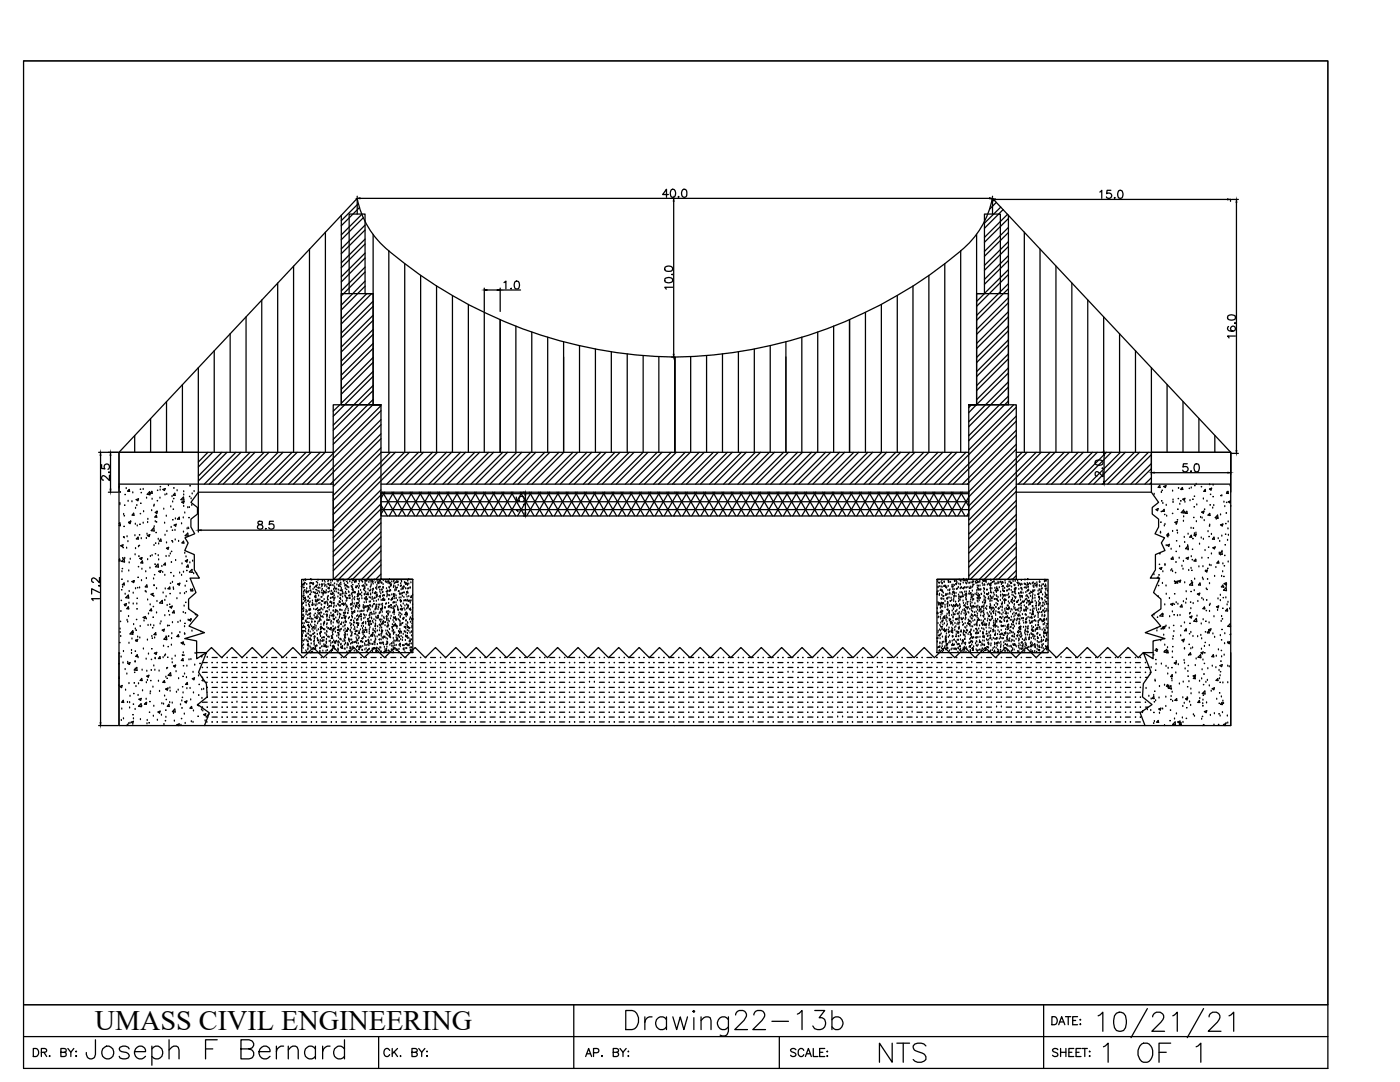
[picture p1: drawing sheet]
<svg xmlns="http://www.w3.org/2000/svg" width="279mm" height="216mm" viewBox="0 0 279 216" stroke-linecap="round" stroke-linejoin="round" font-family="sans-serif">
<defs><g id="words">
<text font-size="9.7" x="218.4" y="208.1">10/21/21</text>
<g font-size="8.8">
<text x="123.8" y="207.8">Drawing22-13b</text>
<text x="16.2" y="213.8">Joseph F Bernard</text>
</g>
<g font-size="7.1">
<text x="174.6" y="213.1">NTS</text>
<text x="219.4" y="213.1">1 OF 1</text>
</g>
<text font-size="5.6" x="18.9" y="205.5">UMASS CIVIL ENGINEERING</text>
<g font-size="4.4">
<text x="157" y="212">SCALE:</text>
<text x="209.2" y="212">SHEET:</text>
</g>
</g></defs>
<!-- layer: Drawing -->
<g fill="none" stroke="#000" stroke-width=".25">
<path d="M71.3 39.5a17.8 17.8 0 0 0 6.3 10.6M198.1 39.5a17.8 17.8 0 0 1-6.4 10.6M198.4 39.9l-.5 .4M52.2 59.9v30.4M55.4 56.5v33.8M58.6 53.1v37.2M61.8 49.7v40.6M64.9 46.3v44M68.1 58.6h6.4v22.2h1.5h-7.9zM68.1 42.9v37.9M69.7 58.6v-15.9h3.2v15.9h1.6M71.3 42.7v-3.1l-47.6 50.7"/>
<path d="M71.5 40.6l-3.4 3.4M71.8 41.4l-3.7 3.6M72.2 42.8l-4.1 4.1M72.5 43.4l-4.4 4.4M72.9 54.3l-4.8 4.8M72.9 57.1l-4.8 4.7M72.9 56.1l-4.8 4.8M72.9 45.9l-4.8 4.7M72.9 48.7l-4.8 4.7M72.9 51.5l-4.8 4.8M72.9 44.9l-4.8 4.8M72.9 47.7l-4.8 4.8"/>
<path d="M72.9 50.5l-4.8 4.7M72.9 53.3l-4.8 4.7M73.2 58.6l-5.1 5.1M74.2 58.6l-6.1 6M74.5 46.8v34M80.8 52.6v37.7M83.9 54.9v35.4M87.1 57.1v33.2M90.3 59v31.3M179.1 59v31.3M182.2 57.1v33.2M185.4 54.9v35.4l-6.4 6.3"/>
<path d="M188.6 52.6v37.7M194.9 58.6h6.4v22.2h-8h1.6zM194.9 58.6h1.6v-15.9h3.1v15.9M194.9 46.8v34l-1.6 1.5M196.5 58.6l-1.6 1.6M198.1 42.7v-3.1l47.5 50.7M198.8 40.4l-1.3 1.3M199.7 41.3l-3.2 3.2M200.2 41.8l-3.7 3.8M201.1 42.8l-4.6 4.6M201.3 54.8l-6.4 6.3M201.3 57.6l-6.4 6.3"/>
<path d="M201.3 56.6l-6.4 6.3M201.3 43.6l-4.8 4.7M201.3 46.4l-4.8 4.7M201.3 49.2l-4.8 4.7M201.3 52l-4.8 4.7M201.3 45.4l-4.8 4.8M201.3 48.2l-4.8 4.8M201.3 51l-4.8 4.8M201.3 53.8l-4.8 4.7M201.3 59.4l-6.4 6.3M201.3 42.9v37.9M204.4 46.3v44"/>
<path d="M207.6 49.7v40.6M210.7 53.1v37.2M213.9 56.5v33.8M217.1 59.9v30.4M36.4 76.8v13.5M39.6 73.4v16.9M42.8 70v20.3M45.9 66.6v23.7M49.1 63.2v27.1M74.5 75.1l-8 8M74.5 77.9l-8 8M74.5 76.9l-8 7.9"/>
<path d="M74.5 79.7l-8 8M74.5 61.1l-6.4 6.3M74.5 63.9l-6.4 6.3M74.5 66.7l-6.4 6.4M74.5 69.5l-6.4 6.4M74.5 72.3l-6.4 6.4M74.5 60.1l-6.4 6.4M74.5 62.9l-6.4 6.4M74.5 65.7l-6.4 6.4M74.5 68.5l-6.4 6.3M74.5 71.3l-6.4 6.4M74.5 74.1l-6.4 6.4"/>
<path d="M93.5 60.7v29.6M96.6 62.4v27.9M99.8 63.8v26.5M103 65.1v25.2M106.1 66.3v24M109.3 67.3v23M112.5 68.2v22.1M115.7 69v21.3M118.8 69.6v20.7M122 70.2v20.1M125.2 70.6v19.7M128.4 71v19.3l-6.4 6.3"/>
<path d="M131.5 71.2v19.1M134.7 71.2v19.1M137.8 71.2v19.1M141 71v19.3M144.2 70.6v19.7M147.4 70.2v20.1M150.5 69.6v20.7M153.7 69v21.3M156.8 68.2v22.1M160 67.3v23M163.2 66.3v24M166.4 65.1v25.2"/>
<path d="M169.5 63.8v26.5M172.7 62.4v27.9M175.9 60.7v29.6M201.3 77.2l-8 7.9M201.3 76.2l-8 8M201.3 79l-8 8M201.3 60.4l-6.4 6.3M201.3 63.2l-6.4 6.4M201.3 66l-6.4 6.3M201.3 68.8l-6.4 6.3M201.3 71.6l-6.4 6.3M201.3 74.4l-6.4 6.3"/>
<path d="M201.3 62.2l-6.4 6.3M201.3 65l-6.4 6.3M201.3 67.8l-6.4 6.4M201.3 70.6l-6.4 6.4M201.3 73.4l-6.4 6.4M220.3 63.2v27.1M223.4 66.6v23.7M226.6 70v20.3M229.8 73.4v16.9M232.9 76.8v13.5M23.7 90.3h15.9v7.9M23.7 90.3v7.9"/>
<path d="M26.9 86.9v3.4M30.1 83.5v6.8M33.2 80.1v10.2M39.6 96.6h26.9M39.7 90.3l-.1 .1M41.5 90.3l-1.9 1.9M42.5 90.3l-2.9 2.9M44.3 90.3l-4.7 4.7M45.3 90.3l-5.7 5.7M47.1 90.3l-6.3 6.3M48.1 90.3l-6.4 6.3M49.9 90.3l-6.3 6.3"/>
<path d="M50.9 90.3l-6.4 6.3M52.7 90.3l-6.3 6.3M53.7 90.3l-6.4 6.3M55.5 90.3l-6.4 6.3M56.5 90.3l-6.3 6.3M58.3 90.3l-6.4 6.3M59.3 90.3l-6.3 6.3M61.1 90.3l-6.3 6.3M62.1 90.3l-6.3 6.3M63.9 90.3l-6.3 6.3M64.9 90.3l-6.4 6.3M66.5 80.8h9.5v34.8h6.4h-15.9z"/>
<path d="M66.5 90.3h-42.8v54.5M66.5 98.2h-26.9l-1.5 2 1.3 1.1v1.3l-1.3 1v1.6l.8 1.3-2 .8 .6 1-.6 1.6 1.9 .8v3l1 1.7h-1.9l1.2 2.8-1.5 1.3v2l1.9 1.3-1.8 2.1 3.1 1.3-3.9 1.2 2.3 .5v3.5l2-1.2-1.6 4 1.6 2.2 .2 2.7-1.9 1.5 2.3 1.6-1 2.6M67.8 80.8l-1.3 1.2M74.5 80.7l-8 7.9M76 82l-14.7 14.6M76 84.8l-11.8 11.8M76 80.9l-15.6 15.7M76 83.7l-12.8 12.9M76 86.6l-10 10M76 98.2h117.3v4.8h-117.3zM76 87.5l-9.5 9.6M76 98.8l-9.5 9.4"/>
<path d="M76 89.4l-9.5 9.4M76 97.7l-9.5 9.6M76 90.3h117.3M76 98.5h117.3M76 96.6h117.3M76.1 90.3l-9.6 9.6M76.4 98.2l2.7 4.8M76.8 98.2l-.8 1.2M77.6 90.3v-40.2a90.4 90.4 0 0 0 57.1 21.1v19.1M77.9 90.3l-11.4 11.3M78.2 98.2l2.7 4.8M78.6 98.2l-2.6 4.4"/>
<path d="M78.9 90.3l-12.4 12.4M80.1 98.2l2.7 4.8M80.4 98.2l-2.7 4.8M80.7 90.3l-14.2 14.2M81.7 90.3l-15.2 15.2M81.9 98.2l2.7 4.8M82.3 98.2l-2.8 4.8M83.5 90.3l-6.3 6.3M83.7 98.2l2.7 4.8M84.1 98.2l-2.8 4.8M84.5 90.3l-6.4 6.3M85.5 98.2l2.8 4.8"/>
<path d="M85.9 98.2l-2.8 4.8M86.3 90.3l-6.3 6.3M87.3 90.3l-6.3 6.3M87.4 98.2l2.7 4.8M87.7 98.2l-2.7 4.8M89.1 90.3l-6.3 6.3M89.2 98.2l2.7 4.8M89.6 98.2l-2.8 4.8M90.1 90.3l-6.3 6.3M91 98.2l2.8 4.8M91.4 98.2l-2.8 4.8M91.9 90.3l-6.3 6.3"/>
<path d="M92.8 98.2l2.8 4.8M92.9 90.3l-6.3 6.3M93.2 98.2l-2.7 4.8M94.7 98.2l2.7 4.8M94.7 90.3l-6.3 6.3M95 98.2l-2.7 4.8M95.7 90.3l-6.3 6.3M96.5 98.2l2.8 4.8M96.9 98.2l-2.8 4.8M97.5 90.3l-6.3 6.3M98.3 98.2l2.8 4.8M98.5 90.3l-6.3 6.3"/>
<path d="M98.7 98.2l-2.7 4.8M100.2 98.2l2.7 4.8M100.3 90.3l-6.3 6.3M100.5 98.2l-2.7 4.8M101.3 90.3l-6.3 6.3M102 98.2l2.7 4.8M102.4 98.2l-2.8 4.8M103.1 90.3l-6.3 6.3M103.8 98.2l2.8 4.8M104.1 90.3l-6.3 6.3M104.2 98.2l-2.7 4.8M105.7 98.2l2.7 4.8"/>
<path d="M105.9 90.3l-6.3 6.3M106 98.2l-2.7 4.8M106.9 90.3l-6.3 6.3M107.5 98.2l2.7 4.8M107.9 98.2l-2.8 4.8M108.7 90.3l-6.3 6.3M109.3 98.2l2.8 4.8M109.7 98.2l-2.8 4.8M109.7 90.3l-6.3 6.3M111.2 98.2l2.7 4.8M111.5 98.2l-2.7 4.8M111.5 90.3l-6.3 6.3"/>
<path d="M112.5 90.3l-6.3 6.3M113 98.2l2.7 4.8M113.4 98.2l-2.8 4.8M114.3 90.3l-6.3 6.3M114.8 98.2l2.8 4.8M115.2 98.2l-2.8 4.8M115.3 90.3l-6.3 6.3M116.6 98.2l2.8 4.8M117 98.2l-2.7 4.8M117.1 90.3l-6.3 6.3M118.1 90.3l-6.3 6.3M118.5 98.2l2.7 4.8"/>
<path d="M118.8 98.2l-2.7 4.8M119.9 90.3l-6.3 6.3M120.3 98.2l2.8 4.8M120.7 98.2l-2.8 4.8M120.9 90.3l-6.3 6.3M122.1 98.2l2.8 4.8M122.5 98.2l-2.7 4.8M122.7 90.3l-6.3 6.3M123.7 90.3l-6.3 6.3M124 98.2l2.7 4.8M124.3 98.2l-2.7 4.8M125.6 90.3l-6.4 6.3"/>
<path d="M125.8 98.2l2.7 4.8M126.2 98.2l-2.8 4.8M126.5 90.3l-6.3 6.3M127.6 98.2l2.8 4.8M128 98.2l-2.7 4.8M129.3 90.3l-6.3 6.3M129.5 98.2l2.7 4.8M129.8 98.2l-2.7 4.8M131.1 90.3l-6.3 6.3M131.3 98.2l2.7 4.8M131.7 98.2l-2.8 4.8M132.1 90.3l-6.3 6.3"/>
<path d="M133.1 98.2l2.7 4.8M133.5 98.2l-2.8 4.8M133.9 90.3l-6.3 6.3M134.7 90.3v-19.1a90.4 90.4 0 0 0 57-21.1v40.2M135 90.3l-6.4 6.3M135 98.2l2.7 4.8M135.3 98.2l-2.8 4.8M136.7 90.3l-6.3 6.3M136.8 98.2l2.7 4.8M137.2 98.2l-2.8 4.8M137.8 90.3l-6.4 6.3M138.6 98.2l2.8 4.8"/>
<path d="M139 98.2l-2.8 4.8M139.5 90.3l-6.3 6.3M140.4 98.2l2.8 4.8M140.5 90.3l-6.3 6.3M140.8 98.2l-2.8 4.8M142.3 98.2l2.7 4.8M142.4 90.3l-6.4 6.3M142.6 98.2l-2.7 4.8M143.3 90.3l-6.3 6.3M144.1 98.2l2.8 4.8M144.4 98.2l-2.7 4.8M145.2 90.3l-6.4 6.3"/>
<path d="M145.9 98.2l2.8 4.8M146.1 90.3l-6.3 6.3M146.3 98.2l-2.7 4.8M147.7 98.2l2.8 4.8M148 90.3l-6.4 6.3M148.1 98.2l-2.7 4.8M148.9 90.3l-6.3 6.3M149.6 98.2l2.7 4.8M149.9 98.2l-2.7 4.8M150.7 90.3l-6.3 6.3M151.4 98.2l2.8 4.8M151.8 90.3l-6.4 6.3"/>
<path d="M151.8 98.2l-2.7 4.8M153.2 98.2l2.8 4.8M153.5 90.3l-6.3 6.3M153.6 98.2l-2.7 4.8M154.6 90.3l-6.4 6.3M155.1 98.2l2.7 4.8M155.4 98.2l-2.7 4.8M156.4 90.3l-6.4 6.3M156.9 98.2l2.7 4.8M157.3 98.2l-2.8 4.8M157.4 90.3l-6.4 6.3M158.8 98.2l2.7 4.8"/>
<path d="M159.1 98.2l-2.8 4.8M159.2 90.3l-6.4 6.3M160.1 90.3l-6.3 6.3M160.6 98.2l2.7 4.8M161 98.2l-2.8 4.8M162 90.3l-6.4 6.3M162.4 98.2l2.7 4.8M162.8 98.2l-2.8 4.8M162.9 90.3l-6.3 6.3M164.2 98.2l2.8 4.8M164.6 98.2l-2.8 4.8M164.8 90.3l-6.4 6.3"/>
<path d="M165.8 90.3l-6.4 6.3M166.1 98.2l2.7 4.8M166.4 98.2l-2.7 4.8M167.6 90.3l-6.4 6.3M167.9 98.2l2.7 4.8M168.2 98.2l-2.7 4.8M168.6 90.3l-6.4 6.3M169.7 98.2l2.8 4.8M170.1 98.2l-2.8 4.8M170.4 90.3l-6.4 6.3M171.4 90.3l-6.4 6.3M171.5 98.2l2.8 4.8"/>
<path d="M171.9 98.2l-2.7 4.8M173.2 90.3l-6.4 6.3M173.4 98.2l2.7 4.8M173.7 98.2l-2.7 4.8M174.2 90.3l-6.4 6.3M175.2 98.2l2.8 4.8M175.6 98.2l-2.8 4.8M176 90.3l-6.4 6.3M177 90.3l-6.4 6.3M177 98.2l2.8 4.8M177.4 98.2l-2.7 4.8M178.8 90.3l-6.4 6.3"/>
<path d="M178.9 98.2l2.7 4.8M179.2 98.2l-2.7 4.8M179.7 90.3l-6.3 6.3M180.7 98.2l2.7 4.8M181.1 98.2l-2.8 4.8M181.6 90.3l-6.4 6.3M182.5 98.2l2.8 4.8M182.6 90.3l-6.4 6.3M182.9 98.2l-2.8 4.8M184.4 90.3l-6.3 6.3M184.4 98.2l2.7 4.8M184.7 98.2l-2.7 4.8"/>
<path d="M186.2 98.2l2.7 4.8M186.6 98.2l-2.8 4.8M187.2 90.3l-6.4 6.3M188 98.2l2.8 4.8M188.2 90.3l-6.4 6.3M188.4 98.2l-2.8 4.8M189.9 98.2l2.7 4.8M190 90.3l-6.4 6.3M190.2 98.2l-2.7 4.8M191 90.3l-6.4 6.3M191.7 98.2l1.6 2.8M192 98.2l-2.7 4.8"/>
<path d="M192.8 90.3l-6.4 6.3M193.3 80.8h9.5v34.8h-15.8h6.3zM193.3 99.2l-2.2 3.8M193.9 80.8l-.6 .5M201.3 80l-8 7.9M202.3 80.8l-9 8.9M202.8 81.2l-15.3 15.4M202.8 84l-12.6 12.6M202.8 86.8l-9.8 9.8M202.8 83l-13.6 13.6M202.8 85.9l-10.7 10.7M202.8 90.3h42.8v54.5"/>
<path d="M202.8 89.6l-9.5 9.5M202.8 98l-9.5 9.5M202.8 88.6l-9.5 9.5M202.8 97l-9.5 9.6M202.8 99.9l-9.5 9.4M202.8 98.2h27M202.8 96.6h27M204 90.3l-10.7 10.7M205 90.3l-11.7 11.6M206.8 90.3l-13.5 13.5M207.8 90.3l-14.5 14.4M209.6 90.3l-6.4 6.3"/>
<path d="M210.6 90.3l-6.3 6.3M212.4 90.3l-6.4 6.3M213.4 90.3l-6.3 6.3M215.2 90.3l-6.3 6.3M216.2 90.3l-6.4 6.3M218 90.3l-6.3 6.3M219 90.3l-6.4 6.3M220.8 90.3l-6.3 6.3M221.8 90.3l-6.4 6.3M223.6 90.3l-6.3 6.3M224.6 90.3l-6.3 6.3M226.4 90.3l-6.4 6.3"/>
<path d="M227.4 90.3l-6.3 6.3M229.2 90.3l-6.3 6.3M229.8 98.2l1.4 2-1.2 1.1v1.3l1.2 1v1.6l-.7 1.3 1.9 .8-.6 1 .7 1.6-1.9 .8v3l-1 1.7h1.8l-1.2 2.8 1.5 1.3v2l-1.9 1.3 1.8 2.1-3 1.3 3.9 1.2-2.4 .5v3.5l-1.9-1.2 1.5 4-1.5 2.2-.2 2.7 1.9 1.5-2.4 1.6 1 2.6M229.8 90.7l-5.9 5.9M229.8 93.5l-3.1 3.1M229.8 96.3l-.4 .3M229.8 92.5l-4.1 4.1M229.8 95.3l-1.3 1.3M236.1 80.1v10.2M239.3 83.5v6.8M242.4 86.9v3.4M245.6 90.3h-15.8v7.9"/>
<path d="M245.6 90.3v7.9M60.2 115.6h22.2v14.6h-22.2zM60.3 119h.1M60.4 116.8h.1M60.5 117.3h.1M60.6 119.3h.1M60.6 118.4h.1M60.6 118.9h.1M60.6 115.9h.1M60.6 116.5l.1 .2h-.2zM60.7 117.9h.1M60.8 116.2l.1 .1h-.2z"/>
<path d="M60.9 119.8l.1-.1zM60.9 115.7h.1M60.9 119.2l.1 .2h-.3zM61 115.8h.1M61 118.1l.2-.1v.2zM61.1 117.9h.1M61.2 118.4h.1M61.2 117.5h.1M61.2 116.6h.1M61.3 118.2h.1M61.4 118l.2-.1v.2zM61.5 119.2h.1"/>
<path d="M61.5 119.8l.1 .1h-.2zM61.6 119.1h.1M61.8 117.4h.1M61.8 116.5h.1M61.9 117.1h.1M62 118.7h.1M62 115.7h.1M62 117.9h.1M62 116.3l.2-.1-.1 .2zM62.1 118.2h.1M62.2 115.7h.1M62.4 119.9h.1"/>
<path d="M62.4 116.5h.1M62.5 116.7h.1M62.5 117.6h.1M62.5 118.2h.1M62.6 116.3v.2h-.2zM62.7 117.3h.1M62.8 119.2h.1M62.9 118.2v.1h-.1zM62.9 119l.1-.1v.1zM62.9 119.8h.1M62.9 117.1l.3-.3v.3zM63 119h.1"/>
<path d="M63.2 119.9v.2h-.1zM63.3 117.9h.1M63.3 119.8h.1M63.3 116.8h.1M63.4 116.4h.1M63.4 118.4h.1M63.5 115.8h.1M63.5 119.5v.3h-.2zM63.5 117.3l.1-.1-.1 .1zM63.6 118.9h.1M63.6 118h.1M63.8 116.8h.1"/>
<path d="M63.8 118.3h.1M63.8 119.7h.1M63.8 117.4h.1M64.1 119.2h.1M64.1 116.6l.2-.1v.2zM64.2 117.9h.1M64.2 117.1h.1M64.3 119.9h.1v.1zM64.5 118.8h.1M64.5 118.4l.1-.1v.1zM64.6 118h.1M64.7 119.6h.1"/>
<path d="M64.7 116.6h.1M64.7 115.9h.1M64.8 118.2h.1M64.8 117h.1M64.9 116.2h.1M64.9 118.2h.1v.1zM65 116.8h.1M65.1 118.3h.1M65.1 117.9h.1M65.2 117.1h.1M65.4 119.5h.1M65.4 119.3h.1"/>
<path d="M65.4 116.1h.1M65.4 116.5l.2-.1zM65.5 117.4l.2-.1v.2zM65.7 116.9h.1M65.8 118.1h.1M65.8 116.8l.2-.1v.1zM66 119.4h.1M66 118.6h.1M66 115.9h.1M66 116.4h.1M66.2 118h.1M66.2 118.6l.1-.2v.2z"/>
<path d="M66.3 116.8h.1M66.3 119.2l.2-.1-.1 .2zM66.3 116h.1M66.3 118.4h.1M66.6 118.5h.1M66.6 117.6h.1M66.6 119.3h.1M66.6 116.9h.1M66.6 119.9h.1M66.8 115.7h.1M66.8 119.3h.1M66.8 117.4h.2v.1z"/>
<path d="M67.1 118.1h.1M67.2 117.6h.1M67.2 116.7h.1M67.3 116h.1M67.4 116.1h.1M67.4 119.1h.1M67.4 115.7h.2v.1zM67.5 118.4h.1M67.5 117.7h.1M67.6 116.9h.1M67.6 118.4h.1M67.6 116.8l.1 .2-.1-.1z"/>
<path d="M67.8 116.6h.1M67.9 115.8h.1M67.9 119.4h.1M68 119.7h.1M68 118.6v.1h-.1zM68 115.7h.1M68 116.7h.1M68.1 117.4h.1M68.2 117.6v.3h-.2zM68.3 118.4l.2-.1-.1 .2zM68.3 120h.1M68.4 119.1h.1"/>
<path d="M68.4 118.2h.1M68.5 115.7h.1M68.5 116h.1M68.7 116.5h.1M68.8 117h.1M68.8 118.9h.1M68.8 115.9h.1M68.9 118.5h.1M68.9 116.7l.1-.1v.2zM68.9 117.5h.1M69 119h.1M69 118.2h.1"/>
<path d="M69.1 120h.1M69.2 119.4h.1M69.2 119.8h.1M69.3 115.7h.1M69.4 119.4h.1M69.4 116.4h.1M69.4 117l-.1 .1zM69.6 118.1h.1M69.6 117.3h.1M69.6 118.9l.1-.2zM69.6 118.2h.1M69.7 119.3h.2l-.1 .1z"/>
<path d="M69.8 116.1h.1M69.9 118.9h.1M70.1 117h.1M70.1 118.5h.1M70.2 117.2h.1M70.2 116.3h.1M70.2 118.7h.1M70.2 115.7h.1M70.3 119.8h.1M70.3 117.6h.1v.1zM70.3 119h.1M70.3 117.3h.1"/>
<path d="M70.4 119.5h.1M70.5 118h.1M70.6 115.8h.1M70.6 118.2l.2-.2v.3zM70.7 119.7h.1M70.8 119.2h.1M70.8 116.2h.1M70.9 115.9l.1-.1v.2zM70.9 118.3h.1M71 117.2l.1-.1v.2zM71.1 117.1h.1M71.1 116.1h.1"/>
<path d="M71.3 119.6h.1M71.3 118.7h.1M71.4 117.1h.1M71.4 118.6h.1M71.4 118.9v.1h-.1zM71.5 119.7h.1M71.5 118.9h.1M71.5 118.1h.1M71.6 118.4h.1M71.7 116.1h.1M71.7 119.5h.1M71.7 117h.1"/>
<path d="M71.7 118.6l.1-.1v.2zM71.8 115.9h.1M71.9 118.7h.1M72 117.8h.1M72.2 118.3h.1M72.2 119h.1M72.2 116h.1M72.2 119.5h.1M72.3 116.9l.1-.1zM72.3 116.2h.1M72.6 117.7h.1M72.6 116.8h.1"/>
<path d="M72.6 117.1h.1M72.7 118.7h.1M72.7 119.5h.1M72.8 118.7h.1M72.8 117.9h.1M72.8 117.3v.1h-.1zM72.8 117.1h.1M72.9 118.5h.1M73 119.6h.1M73 118.2h.1M73 115.7v.3l-.2-.1zM73 119.2l.1-.2 .1 .2z"/>
<path d="M73.1 119.8h.1M73.1 116.8h.1M73.1 115.9h.1M73.1 118.6l.2-.2v.3zM73.1 119.5h.2l-.1 .1zM73.2 116.8h.1M73.2 115.9h.1M73.4 117.6h.1M73.4 118.4h.1M73.5 118.7h.1M73.6 115.7h.1M73.6 116.2h.1"/>
<path d="M73.7 119.3h.1M73.7 117.8h.2l-.1 .1zM73.8 115.8h.1M73.9 117.2h.1M74 119.3h.1M74 118.5h.1M74 118.7h.1M74 117.7h.1M74 117h.1M74 116.2h.1M74.1 116.7h.1M74.1 115.6l-.1 .1 .2-.1"/>
<path d="M74.3 119.6h.1M74.3 116.1l.1-.1v.2zM74.3 119.2h.1M74.3 118.3h.1M74.4 116h.1M74.4 117.9h.1M74.4 117.5l.1-.1v.2zM74.5 119.5h.1M74.5 116.5h.1M74.7 115.7h.1M74.7 118.4h.1M74.8 119.2v.1h-.1z"/>
<path d="M74.9 116.3h.1M74.9 118.2h.1M74.9 118.5h.1M75 117.4h.1M75.1 120h.1M75.1 118.8l.2-.1-.1 .2zM75.1 119.2h.1M75.2 118.4h.1M75.2 117.6h.1M75.2 117.2h.1M75.2 116.8h.1M75.2 119.1h.1"/>
<path d="M75.2 118.7h.1M75.3 116h.1M75.5 119.7h.1M75.5 116.1l.1 .2h-.2zM75.6 117.3h.1M75.6 116.5h.1M75.6 116h.1M75.6 119l.3-.2v.2zM75.7 117.1l.2-.1-.1 .1zM75.8 117.7h.1M75.8 118.2h.1M75.9 119.3h.1"/>
<path d="M75.9 116.3h.1M75.9 115.7v.2h-.2zM76 118.5h.1M76 112.7l-2.8 2.9M76 109.9l-5.6 5.7M76 101.6l-9.5 9.4M76 104.4l-9.5 9.5M76 107.1l-8.4 8.5M76 115.6h-.1M76 100.5l-9.5 9.6M76 103.4l-9.5 9.5M76 106.2l-9.5 9.4"/>
<path d="M76 109l-6.6 6.6M76 111.8l-3.8 3.8M76 114.6l-1 1M76 100.1h117.3M76 101.7h117.3M76 100.8l1.3 2.2M76.1 119.8h.1M76.2 116.3h.1M76.2 116.4h.1M76.2 117.6v.1h-.1zM76.3 118.2h.1M76.4 119.8h.1"/>
<path d="M76.4 119h.1M76.4 118.2h.1M76.4 119.5l.1-.2zM76.5 117.4h.1M76.5 116.6h.1M76.5 117.2h.1M76.5 117.3h.1M76.5 115.8h.1M76.5 118.8h.1M76.5 119.7h.2v.1zM76.7 119.7h.1M76.7 118.9h.1"/>
<path d="M76.8 119.8h.1M76.9 116.1h.1M77.1 116.2h.1M77.1 118l.2-.1-.1 .2zM77.1 117.5h.1M77.2 119.1h.1M77.3 118.5h.1M77.3 116.1h.1M77.3 118.8h.1M77.3 117.9h.1M77.4 116.4h.1M77.6 119.6h.1"/>
<path d="M77.6 115.9v.1h-.1zM77.6 118.8h.1M77.6 118h.1M77.6 117.2h.1M77.7 116.5h.1M77.7 116.3l.2-.1-.1 .2zM77.7 115.7h.1M77.7 117.3h.1M77.7 118h.1M77.8 118.9h.1M77.8 117.8l.1-.1v.2zM77.9 117.9h.1"/>
<path d="M78 117h.1M78.1 119.8h.1M78.1 116.5v.3l-.2-.1zM78.2 118.7h.1M78.2 116.1h.1M78.2 119.5l.1 .1h-.2zM78.4 119.2v.3l-.2-.1zM78.5 118.6h.1M78.5 117.2h.1M78.5 119l.2-.1v.1zM78.6 116.9h.1M78.6 116.1h.1"/>
<path d="M78.6 118.8h.1M78.6 115.8h.1M78.7 116.5h.1M78.8 119.5h.1M78.8 118.7h.1M78.8 117.9h.1M78.8 117.7h.1M78.9 117.1h.1M78.9 116.3h.1M79 117.4h.1M79 118.9h.1M79.1 119.4h.1"/>
<path d="M79.1 117.8h.1M79.1 117.3l.2-.1zM79.2 116h.1M79.3 116v.2h-.1zM79.3 119.8h.1M79.5 116.8h.1M79.5 116.2h.1M79.6 117.9v.1h-.1zM79.7 119.3h.1M79.7 118.5h.1M79.8 118.7h.1M79.9 117h.1"/>
<path d="M79.9 119.6l.1 .2h-.2zM79.9 119.9l.2-.1v.2zM80 116.5h.1M80 119.3h.1M80 118.6h.1M80.1 118.5h.1M80.1 117.7h.1M80.1 116.9h.1M80.1 115.9h.1M80.1 116.1h.1M80.3 117.4h.1M80.3 118.4h.1"/>
<path d="M80.3 119h.1M80.3 117.6h.1M80.5 117.5h.1M80.5 118.2h.2l-.1 .1zM80.6 119.2h.1M80.6 119.9h.1M80.6 116.9v.2h-.2zM80.7 116.2h.1M80.7 119.8l.2-.2v.2zM80.9 117.5h.1M80.9 116.6h.1M81 116.2v.2l-.1-.1z"/>
<path d="M81.1 118.7h.1M81.1 116.5l.2-.1-.1 .1zM81.2 119.9h.1M81.2 118.3h.1M81.2 118.1l.1-.1v.2zM81.2 119.1h.1M81.2 116.5h.1M81.3 117.5h.1M81.3 119.8h.1M81.3 116.8h.1M81.4 116h.1M81.4 118.4h.1"/>
<path d="M81.4 120h.1M81.5 117.5h.1M81.6 116.5h.1M81.6 115.7h.1M81.6 119h.1M81.7 119.8v.1h-.2zM81.8 117.3h.1M81.9 120h.1M81.9 117.3h.1M82 119.2l.1-.1-.1 .2zM82 116.3h.1M82 119.9h.1"/>
<path d="M82.1 119h.1M82.3 118.7h.1M187 115.6h22.2v14.6h-22.2zM187 118.2h.1M187.1 118.4v.2h-.1zM187.2 116.1h.1M187.2 118h.1M187.2 117.2h.1M187.2 117.3h.1M187.3 116.2h.2v.1zM187.5 118.8h.1M187.5 117.1h.1"/>
<path d="M187.5 118.6h.1M187.8 117.1h.1M187.8 119.5h.1M187.8 117.6v.2h-.2zM187.8 116.2h.1M187.9 119.5h.1M188 118.8h.1M188 118h.1M188 115.8h.1M188 117.2h.1M188 119.5h.1M188 116.5h.1"/>
<path d="M188 116.4h.1M188.1 117.9h.1M188.1 118.1h.1M188.2 118.9h.1v.1zM188.3 118.3h.1M188.3 119.6h.1M188.4 116.2h.1M188.5 116.8v.2h-.2zM188.6 117h.1M188.7 118.7l.1-.1zM188.7 117h.1M188.7 117.1h.1"/>
<path d="M188.8 118.6h.1M188.8 117.2l.1-.1v.2zM188.9 119.5h.1M189 118.7h.1M189.1 119.5h.1M189.1 119.4h.1M189.2 118.6h.1M189.2 117.8h.1M189.2 117h.1M189.2 115.9h.1M189.3 116.2h.1M189.3 116h.1"/>
<path d="M189.4 119.3h.1M189.4 116.2h.1M189.5 117.9h.1M189.5 118.4h.1M189.6 118.6h.1M189.6 117.7h.1M189.6 119.9l.2-.1-.1 .2zM189.7 116.2h.1M189.8 119.4h.1M189.9 119.8h.1M190 117.1h.1M190 116.8h.1"/>
<path d="M190 118.7h.1M190 117.1l.2-.1v.1zM190.2 117.6h.1M190.2 118.2l.1-.1v.1zM190.2 116.8h.1M190.3 119.6h.1M190.3 118l.1 .2h-.2zM190.4 119.2h.1M190.4 118.9l.1-.2v.2zM190.4 118.4h.1M190.4 117.6h.1M190.5 116.8h.1"/>
<path d="M190.5 118.4h.1M190.5 116h.1M190.8 116.5l.1-.1v.1zM190.8 116.7h.1M190.8 118.4h.1M190.8 119h.1M190.8 116h.1M190.8 115.8h.1M190.9 117.6h.1M191 116.2h.1M191.1 117.5h.1M191.3 117.2h.1"/>
<path d="M191.3 118.7h.1M191.3 119.2h.1M191.3 119.5h.1M191.3 116.5h.1M191.4 115.7h.1M191.6 119.8h.1M191.6 119.1h.1M191.6 118.3h.1M191.6 119.7h.1M191.6 119.1l.2-.1-.1 .2zM191.6 117.5h.1M191.6 116.7h.1"/>
<path d="M191.7 115.9h.1M191.7 116.6h.1M191.8 116h.1M191.9 117.1v.2h-.1zM191.9 118.2h.1M191.9 119.1h.1M192.1 118.4h.1M192.2 118.8h.1M192.2 117.4l.1-.1v.2zM192.2 119.9h.1M192.2 115.8h.1M192.2 118.9v.1h-.1z"/>
<path d="M192.2 116.3h.1M192.3 117.4h.1M192.3 115.6h.1M192.4 115.8l.2-.1v.2zM192.5 118.2h.1M192.5 117.3h.1M192.6 117.3h.1M192.6 118.8h.1M192.7 118.5l.2-.1v.2zM192.7 119.3h.1M192.7 116.3h.1M192.8 119.7h.1"/>
<path d="M192.8 118.9h.1M192.8 118.1h.1M192.8 119h.1M192.9 117.3h.1M192.9 116.5h.1M192.9 119.7h.1M192.9 115.6l-.2 .1 .2-.1M192.9 115.7h.1M193 116h.1M193.2 117.2h.1M193.2 116.4h.1M193.3 118.5h.1"/>
<path d="M193.3 102.3l-.3 .7M193.5 118.1h.1M193.5 117.4l.1-.1zM193.5 116.4h.1M193.5 118.6h.1M193.6 118.4l.2-.1-.1 .1zM193.6 117.1h.1M193.7 119.7h.1M193.8 116.3h.1M193.8 117.3h.1M193.8 119.2l.1-.2v.2zM193.8 118.8h.1"/>
<path d="M194 119.5h.1M194 118.7h.1M194.1 117.9h.1M194.1 117.1h.1M194.1 116.3h.1M194.1 119.8h.1M194.1 116.1h.1M194.1 119.1h.1M194.2 116.6h.2l-.1 .1zM194.3 119.6h.1M194.3 118.8h.1M194.3 116.1h.1"/>
<path d="M194.6 118.6h.1M194.7 116.2h.1M194.8 116.4h.1M194.9 118.7h.1M194.9 116.2l.2-.2v.2zM194.9 117.9h.1M194.9 118.3h.1M194.9 115.6l.1 .2-.1-.1zM195 119.3h.2l-.1 .1zM195 116.9h.1M195 119.9h.1M195.1 117.3h.1"/>
<path d="M195.1 118.9h.1M195.2 119.4h.1M195.2 119.5h.1M195.2 118.6h.1M195.2 117.8h.1M195.3 117h.1M195.3 117.4v.2h-.1zM195.3 116.2h.1M195.4 119.8h.1M195.4 118.7l.1 .3h-.3zM195.5 118.8h.1M195.5 119.3l.1-.1z"/>
<path d="M195.5 117.8h.1M195.5 116.2h.1M195.5 115.8h.1M195.6 116.9h.1M195.6 117.6l.1-.1v.2zM195.8 118.6h.1M195.9 118.6h.1M196 116.5h.1M196.2 116.8h.1M196.2 115.9l.1-.1v.2zM196.2 116h.1M196.3 117.4h.1"/>
<path d="M196.3 118.1h.1M196.4 120h.1M196.4 119h.1M196.4 119.2h.1M196.4 117.6h.1M196.4 116.7h.1M196.4 119.7h.1M196.5 118.4h.1M196.5 117.6h.1M196.5 116.8h.1M196.6 116h.1M196.6 115.8l.1 .1h-.1z"/>
<path d="M196.7 119.3h.1M196.7 119.9h.1M196.8 115.9h.1M196.8 116.2h.1M196.9 118.6h.1M197 117.6v.1h-.1zM197 118.5h.2l-.1 .1zM197.1 116.7h.1M197.1 118.7h.1M197.2 119.5l.1-.2 .1 .2zM197.3 119.3h.1M197.3 118.4h.1"/>
<path d="M197.3 116.5h.1M197.6 116.8h.1v.1zM197.6 119.8h.1M197.6 117.5h.1M197.7 119h.1M197.7 116.4v.3l-.3-.1zM197.7 118.2h.1M197.7 117.4h.1M197.7 115.8h.1M197.7 117.9h.1M197.7 116.6h.1M197.8 115.9h.1"/>
<path d="M197.8 116.4h.1M197.8 119.4h.1M197.9 118.3h.1M198 117.5h.1M198 119.9h.1M198 119.1v.3l-.2-.1zM198.1 116.2h.1M198.2 119.1h.1M198.2 116l.2-.1v.2zM198.3 118.4h.1M198.4 118.7h.1M198.4 119.5l.2-.1-.1 .2z"/>
<path d="M198.5 117.4h.1M198.6 116.5h.1M198.6 116.6h.1M198.7 117.7v.2h-.1zM198.8 119.6h.1M198.8 118.9h.1M198.8 118.2h.1M198.9 118.1h.1M198.9 117.5h.1M198.9 117.3h.1M198.9 116.5h.1M198.9 119h.1"/>
<path d="M199 115.7h.1M199 119.5l.1 .1h-.2zM199 117.8l.2-.1-.1 .2zM199.1 119.9h.1M199.1 117.6h.1M199.2 116.5h.1M199.2 119.2h.1M199.2 116.2h.1M199.3 116.3h.1M199.4 117.3h.1M199.6 116.1l.1-.1zM199.6 119.8h.1"/>
<path d="M199.7 119h.1M199.7 118.8h.1M199.7 118.2h.1M199.9 116.6h.1M199.9 116.2l.2-.1v.1zM200 117l.2-.2v.3zM200.1 119.5h.1M200.1 118.7h.1M200.1 116.3h.1M200.1 117.9h.1M200.2 117.1h.1M200.2 116.3h.1"/>
<path d="M200.2 117.6h.1M200.2 119.1h.1M200.3 118.9h.1M200.3 118h.1M200.3 119.7l.2-.2v.3zM200.4 117.9v.1h-.1zM200.4 118.7h.2l-.1 .1zM200.5 117.4h.1M200.6 119.7h.1M200.6 119h.1M200.6 116h.1M200.6 116.4h.1"/>
<path d="M200.6 119.8l.1-.2v.2zM200.9 117.9h.1M201 117.1h.1M201 118.8h.1M201 117h.2l-.1 .1zM201 117.9h.1M201.1 116.7h.1M201.2 118.7h.1M201.3 119.3h.1M201.3 118.5h.1M201.3 117.7h.1M201.4 116.9h.1"/>
<path d="M201.4 116.2h.1M201.4 117.6h.1M201.5 119.2h.1M201.5 117h.1M201.6 116.1h.1M201.8 116.2v.2h-.1zM201.8 117.8h.1M201.8 119.7l.2-.1v.2zM201.9 116.4h.1M201.9 117.1h.1M202 118.7h.1M202 115.7h.1"/>
<path d="M202 118.2l.1-.2v.2zM202.1 119.5h.1M202.2 116h.1M202.2 118.9h.1M202.3 119.9l.1-.1 .1 .1zM202.4 116.8h.1M202.4 119.9h.1M202.4 116.9h.1M202.4 117.6h.1M202.4 118l.2-.1-.1 .2zM202.5 119.2h.1M202.5 118.4h.1"/>
<path d="M202.5 117.6h.1M202.5 117.4l.2-.2v.2zM202.6 116.8h.1M202.6 116h.1M202.6 119.4h.1M202.7 118.5h.1M202.7 117.7h.1M202.7 119.2h.1M202.8 106.4l-9.2 9.2M202.8 113.8l-1.8 1.8M202.8 100.8l-9.5 9.6M202.8 103.6l-9.5 9.6"/>
<path d="M202.8 109.2l-6.4 6.4M202.8 112.1l-3.6 3.5M202.8 114.9l-.7 .7M202.8 102.7l-9.5 9.4M202.8 105.5l-9.5 9.4M202.8 108.2l-7.3 7.4M202.8 111l-4.6 4.6M203 116.2h.2l-.1 .1zM203 119.9l.1 .2h-.2zM203.1 115.9h.1M203.2 116.5h.1M203.2 119.9h.1"/>
<path d="M203.2 116.9h.1M203.3 118.4h.1M203.3 117.6h.1M203.4 118.5h.1M203.4 116.5l.1-.1zM203.5 119h.1M203.6 119.3h.1M203.7 119.8h.1M203.7 116.8h.1M203.7 119h.1M203.8 118.2h.1M203.8 117.4h.1"/>
<path d="M203.8 116.6h.1M203.8 118.2v.1h-.1zM203.8 115.8h.1M203.8 118.9h.2v.1zM203.9 117.5h.1M204 116.7h.1M204 117.7h.1M204 119.3h.1M204.1 119.9l.1 .2h-.2zM204.2 118.4h.1M204.4 116.5h.1M204.4 117.2l.2-.1z"/>
<path d="M204.6 115.7h.1M204.6 116.6h.1M204.6 119.7h.1M204.6 116.7h.1M204.7 118.2h.1M204.8 119h.1M204.8 117.4h.1M204.9 119.6h.1M204.9 118.8h.1M204.9 116.8h.1M205 118h.1M205 117.2h.1"/>
<path d="M205 116.4h.1M205 119.9h.1M205.1 115.7h.1M205.1 119.1h.1M205.1 117.8l.2-.2v.3zM205.2 116.5v.2h-.1zM205.2 117.8h.1M205.2 117.2h.1M205.3 119.3h.1M205.3 119.9l.1-.1v.2zM205.4 118.4l.1-.1zM205.4 116.5h.1"/>
<path d="M205.7 119h.1M205.7 118.2h.1M205.7 116.6h.1M205.8 118.2l.2-.1v.1zM206 119.8h.1M206 119h.1M206 119.4h.1M206 116.4h.1M206.1 119.5h.1M206.1 118.7h.1M206.1 118h.1M206.2 117.9h.1"/>
<path d="M206.2 117.1h.1M206.2 116.3h.1M206.2 116.9h.1M206.3 118.1h.1M206.3 117.2h.1M206.4 116.5l.2-.1zM206.5 117.9h.1M206.5 118.9h.1M206.5 119.4h.1M206.6 120h.1M206.6 116.9h.1M206.8 116.8l.1-.1v.1z"/>
<path d="M206.9 117.1h.1M206.9 116.3h.1M207 116.6h.1M207.1 118.6l.1-.2 .1 .2zM207.2 117.9h.1M207.3 119.1l.1-.1v.2zM207.3 119.1h.1M207.3 119.3h.1M207.3 118.5h.1M207.4 117.7h.1M207.4 116.9h.1M207.4 119.6h.1"/>
<path d="M207.4 119.2h.1M207.4 116.2h.1M207.5 116.1h.1M207.5 117h.1M207.5 116.2h.1M207.5 117.8h.1M207.6 118.2l.2-.2v.2zM207.8 117.9h.1M207.8 117h.1M207.8 119.4h.1M207.8 117.4l.2-.1-.1 .2zM208 119.7h.1"/>
<path d="M208 116.7h.1M208 119.5h.1M208.1 118.7h.1M208.2 116.7h.1M208.4 115.7l.1-.1v.1zM208.4 116.1h.1M208.5 119.9h.1M208.6 119.1h.1M208.6 118.3h.1M208.6 116.8v.2h-.1zM208.6 117.5h.1M208.7 116.7h.1"/>
<path d="M208.7 116h.1M208.7 118.6h.1M208.7 117.8h.1M208.7 117h.1M208.8 119h.1M208.8 116h.1M208.9 119.4h.1M208.9 117.5h.1M208.9 118.6l.1 .1h-.2zM209 117.9h.1M209.1 119.5h.1M23.7 130.2v14.6"/>
<path d="M39.2 130.2h2l1-1 2 2 2.1-2 2 2 2-2 2.1 2 2-2 2 2 2.1-2 2 2 2-2 2.1 2 2-2 2 2 2.1-2 2 2 2-2 2.1 2 2-2 2 2 2-2 2.1 2 2-2 2 2 2.1-2 2 2 2-2 2.1 2 2-2 2 2 2.1-2 2 2 2-2 2.1 2 2-2 2 2 2.1-2 2 2 2-2 2.1 2 2-2 2 2 2.1-2 2 2 2-2 2 2 2.1-2 2 2 2-2 2.1 2 2-2 2 2 2.1-2 2 2 2-2 2.1 2 2-2 2 2 2.1-2 2 2 2-2 2.1 2 2-2 2 2 2.1-2 2 2 2-2 2.1 2 2-2 2 2 2-2 2.1 2 2-2 2 2 2.1-2 2 2 2-2 2.1 2 2-2 2 2 2.1-2 2 2 2-2 2.1 2 2-2 2.1 2 2-2 2 2 2.1-2 2 2 2-2 2.1 2 1-1h1.9M40.4 132.2h1M40.4 134.2h1M41 136.1h.4M41.3 138.1h.1M41.4 131.2h.1M42.3 131.2h1M42.3 133.2h1M42.3 135.2h1M42.3 137.2h1M42.3 139.1h1M44.3 132.2h1"/>
<path d="M44.3 134.2h1M44.3 136.1h1M44.3 138.1h1M46.3 131.2h1M46.3 133.2h1M46.3 135.2h1M46.3 137.2h1M46.3 139.1h1M48.3 132.2h1M48.3 134.2h1M48.3 136.1h1M48.3 138.1h1"/>
<path d="M50.3 131.2h1M50.3 133.2h1M50.3 135.2h1M50.3 137.2h1M50.3 139.1h1M52.2 132.2h1.1M52.2 134.2h1.1M52.2 136.1h1.1M52.2 138.1h1.1M54.2 131.2h1M54.2 133.2h1M54.2 135.2h1"/>
<path d="M54.2 137.2h1M54.2 139.1h1M56.2 132.2h1M56.2 134.2h1M56.2 136.1h1M56.2 138.1h1M58.2 131.2h1M58.2 133.2h1M58.2 135.2h1M58.2 137.2h1M58.2 139.1h1M60.2 129.9h.1"/>
<path d="M60.2 130.2h11.1M60.2 132.2h1M60.2 134.2h1M60.2 136.1h1M60.2 138.1h1M60.2 129.1h.1M60.2 128.3h.1M60.2 121h.1M60.3 127.5h.1M60.3 121.5l.2-.1-.1 .1zM60.3 126.7h.1M60.3 127.9h.1"/>
<path d="M60.3 120.6h.1M60.4 127h.1M60.4 128.9h.1M60.5 123.6h.1M60.5 123.2v.2h-.1zM60.5 122.7h.1M60.5 125.2h.1M60.5 129.4h.1M60.5 126.4h.1M60.5 123.4h.1M60.5 120.4h.1M60.5 125.9l.2-.1v.1z"/>
<path d="M60.6 128.7h.1M60.6 127.9h.1M60.6 124.9h.1M60.6 121.9h.1M60.6 121.5h.1M60.7 123.1h.1M60.7 125.1l.1-.1v.1zM60.7 124.4h.1M60.8 120.1h.1M60.8 127.7h.1M61 127h.1M61 126.1h.1"/>
<path d="M61 124h.1M61 125.6h.1M61 126.9l.1-.1zM61 129.9h.1M61 126.9h.1M61 122.1l.3-.2v.2zM61.1 122.6h.1M61.1 121.8h.1M61.1 120.3h.1M61.1 123.9h.1M61.1 120.9h.1M61.1 124.2l.2-.1z"/>
<path d="M61.2 130.2h.1M61.2 127.8h.1M61.3 126.5h.1M61.3 123.5h.1M61.3 128h.1M61.3 128.7l.2-.1v.1zM61.4 128.6l.2-.1-.1 .2zM61.4 129.7h.1M61.4 122.8h.1M61.5 128.9h.1M61.5 129.5h.1M61.5 128.1h.1"/>
<path d="M61.5 127.3h.1M61.6 126.5h.1M61.6 126h.1M61.6 124.6v.2h-.2zM61.6 125.7h.1M61.6 125.1h.1M61.6 120.7h.1M61.6 128.9h.1M61.7 121.7h.1M61.7 120.9h.1M61.7 121.7l.1-.1zM61.7 122.4l.2-.1-.1 .2z"/>
<path d="M61.8 125.3h.1M61.8 126.8h.1M61.9 121.6h.1M61.9 129.1h.1M61.9 126.1h.1M61.9 123.1h.1M61.9 120.1h.1M61.9 127.3v.2h-.2zM62 122.5h.1M62 127.7h.1M62 124.7h.1M62 121.7h.1"/>
<path d="M62 126.8l.1-.1v.2zM62 130.2l.2-.2v.2M62.1 129.4h.1M62.1 123.5l.1-.1zM62.1 128.5h.1M62.1 127.8h.1M62.1 131.2h1.1M62.1 133.2h1.1M62.1 135.2h1.1M62.1 137.2h1.1M62.1 139.1h1.1M62.2 125.1h.1"/>
<path d="M62.2 124.2h.1M62.2 124.1h.1M62.3 125.6h.1M62.3 120.7h.1v.1zM62.3 120.8h.1M62.4 130.2h.1M62.4 120.4h.1M62.4 129.7h.1M62.4 126.6h.1M62.4 123.6h.1M62.4 120.6h.1M62.5 125.9h.1"/>
<path d="M62.5 125.1v.2h-.1zM62.5 125.1h.2v.1zM62.6 126.5h.1M62.6 121.6h.1M62.6 128.1h.1M62.7 129.5h.1M62.7 128.7h.1M62.7 128.4h.1M62.7 122.9h.1M62.7 127.9h.1M62.7 127.1h.1M62.7 127.6h.1"/>
<path d="M62.8 126.4h.1M62.8 125.6h.1M62.8 124.8h.1M62.8 124.1h.1M62.8 126.9l.1 .2h-.2zM62.8 129.5h.2l-.1 .1zM62.9 123.3h.1M62.9 120.7h.1M62.9 129h.1M62.9 129.2h.1M63 125.3h.1M63 128.9l.2-.2v.2z"/>
<path d="M63.1 125h.1M63.1 123.4l.2-.1-.1 .1zM63.2 121.6h.1M63.2 123.2h.1M63.2 120.7h.1M63.2 128.9h.1M63.2 125.9h.1M63.3 122.9h.1M63.3 127.5h.1M63.3 126.6h.1M63.4 127.8h.1M63.4 127.5h.1"/>
<path d="M63.4 124.5h.1M63.4 121.5h.1M63.4 127.8l.1-.1zM63.4 121.8l.1-.1 .1 .2zM63.5 123.2h.1M63.5 122.3h.1M63.5 124.1h.1M63.5 125.6h.1M63.6 128.3h.1M63.6 122.5l.2-.2v.2zM63.6 120.4h.1M63.7 124h.1"/>
<path d="M63.7 121.7l.2-.1-.1 .2zM63.8 130.2h.1M63.8 130h.1M63.8 126.6h.1M63.8 129.4h.1M63.8 126.4h.1M63.8 123.4h.1M63.8 120.4h.1M63.9 129.4h.1M63.9 128.6h.1M63.9 128.1h.1M63.9 123.5v.2h-.1z"/>
<path d="M63.9 127.8h.1M63.9 126.5h.1M64 127h.1M64 126.2h.1M64 125.7h.1M64 122.9h.1M64 126.1l.1-.1v.2zM64 125.4h.1M64.1 124.6h.1M64.1 123.8h.1M64.1 122.3h.1M64.1 121.4h.1"/>
<path d="M64.1 125.4l.1-.1zM64.1 125v.2h-.2zM64.1 120.7h.1M64.1 132.2h1.1M64.1 134.2h1.1M64.1 136.1h1.1M64.1 138.1h1.1M64.2 129.1h.1M64.2 127.4h.1M64.2 127.9l.2-.2v.2zM64.3 125.4h.1M64.3 123.1h.1"/>
<path d="M64.4 129.9h.1M64.4 121.7h.1M64.5 129h.1M64.5 123.2h.1M64.5 127.1l.1 .1h-.2zM64.6 125.6h.1M64.6 124.3h.1l-.1 .1zM64.6 124.8h.1M64.6 127.8h.1M64.6 128.7h.1M64.6 122.6h.1M64.7 121.3h.1"/>
<path d="M64.7 120.4h.1M64.7 127.3h.1M64.7 124.2h.1M64.7 129l.2-.1v.1zM64.8 124.2h.1M64.8 121.2h.1M64.8 125.7h.1M64.8 128.7h.2l-.1 .1zM64.9 126.4h.1M64.9 120.5h.1M64.9 120.1v.1h-.1zM65 122.1h.1"/>
<path d="M65.1 130h.1M65.1 128.9h.1M65.1 129.2h.1M65.1 128.4h.1M65.1 128.1h.1M65.1 126.7h.1M65.1 122.6h.2l-.1 .1zM65.2 127.6h.1M65.2 128.2h.1M65.2 126.8h.1M65.2 126h.1M65.2 124.7h.1"/>
<path d="M65.2 129.2h.1M65.2 125.2h.1M65.2 123.8h.1M65.2 123h.1M65.2 126.2h.1M65.2 123.1h.1M65.2 120.1h.1M65.2 121.9l.1 .1h-.1zM65.3 124.5h.1M65.3 123.7h.1M65.3 122.9h.1M65.3 120.4h.1"/>
<path d="M65.3 129.8h.1M65.4 120.8h.1M65.4 127h.1v.1zM65.4 125.5h.1M65.4 129.1h.1M65.6 125.4h.1M65.6 123.7v.1h-.2zM65.6 121.2h.1M65.7 128h.1M65.7 127.2h.1M65.7 121.8h.1M65.7 120.9l.2-.1-.1 .2z"/>
<path d="M65.7 123.3h.1M65.8 125.6l.1-.2 .1 .2zM65.8 122.9h.1M65.8 123.7h.1M65.8 120.1l.2-.1v.2zM65.9 127.9h.1M66 128.9h.1M66 125.3l.1-.1v.2zM66 124.2h.1M66 128.4h.1M66 125.4h.1M66 122.4h.1"/>
<path d="M66.1 124.5h.1M66.1 125.8h.1M66.1 130h.1M66.1 127h.1M66.1 124h.1M66.1 121h.1M66.1 122.9l.2-.2v.2zM66.1 131.2h1M66.1 133.2h1M66.1 135.2h1M66.1 137.2h1M66.1 139.1h1"/>
<path d="M66.2 120.5h.1M66.2 120.3h.1M66.2 129.7l.2-.1-.1 .2zM66.3 127.2v.2h-.2zM66.3 129.8h.1M66.3 127.1h.1M66.3 129h.1M66.3 128.2h.1M66.3 126.2h.1M66.4 127.4h.1M66.4 126.7h.1M66.4 125.9h.1"/>
<path d="M66.4 128.2h.1M66.5 125.1h.1M66.5 122.8h.1M66.5 121.9h.1M66.5 125.6l.1-.2 .1 .2zM66.5 124.3h.1M66.5 123.5h.1M66.5 123h.1M66.5 120.4l.1-.2v.2zM66.5 122.7h.1M66.5 129l.1 .2h-.1zM66.5 123.6l.2-.1v.2z"/>
<path d="M66.6 121.9h.1M66.6 127.9h.1M66.6 128.9h.1M66.6 125.9h.1M66.6 122.9h.1M66.7 120.9h.1M66.7 123.6h.1M66.7 129.2h.1M66.8 128.3l.2-.2v.2zM66.8 128l.2-.1-.1 .2zM66.8 129.6h.1M66.8 125.5h.1"/>
<path d="M66.8 122.1l.2-.1v.2zM66.9 126.2h.1M67 125.3h.1M67 121.8h.1M67 123.3h.1M67.1 121.9h.1M67.1 121h.1M67.1 121.8h.2l-.1 .1zM67.2 128h.1M67.2 127h.1M67.3 123.8v.2h-.1zM67.3 124.3h.1"/>
<path d="M67.4 122.7h.1M67.4 125.8h.1M67.4 126.2h.2l-.1 .1zM67.4 129.5h.1M67.4 120.6h.1M67.4 128.2h.1M67.4 125.2h.1M67.4 122.2h.1M67.5 129.7h.1M67.5 128.7h.1M67.5 125.7l.1-.1v.1zM67.5 128.9h.1"/>
<path d="M67.5 129.8h.1M67.5 126.7h.1M67.5 123.7h.1M67.5 120.7h.1M67.6 128.1h.1M67.6 127.3h.1M67.6 125.2h.1M67.6 126.5h.1M67.6 124.4h.1M67.6 125.7h.1M67.6 124.9h.1M67.6 126.7h.1"/>
<path d="M67.7 124.1h.1M67.7 120.9h.1M67.7 128.3h.1M67.7 120.1h.2zM67.7 123.3h.1M67.7 122.6h.1M67.7 120.1h.1M67.8 121.8h.1M67.8 123.1h.1M67.8 120.9h.1M67.8 126h.1M67.9 120.9h.1"/>
<path d="M67.9 127.4l.1 .1h-.2zM67.9 124.5h.2zM68 121.8h.1M68 129.2h.1M68 128.7h.1M68 125.7h.1M68 122.7h.1M68.1 128.6h.1M68.1 127.7h.1M68.1 125.6h.1M68.1 132.2h1M68.1 134.2h1"/>
<path d="M68.1 136.1h1M68.1 138.1h1M68.2 129.3l.1-.1v.1zM68.2 124.3h.1M68.2 123.4h.1M68.2 120.5l.1-.1 .1 .2 .1-.2 .1 .2zM68.2 121.8h.1M68.2 128.9h.2l-.1 .1zM68.3 123.4h.1M68.3 129.4h.1M68.5 125.1h.1M68.5 128h.1"/>
<path d="M68.5 122.3l.2-.1zM68.5 122.8l.2-.1v.2zM68.6 120.8h.1M68.6 124.3h.1M68.6 125.9h.1M68.7 127.6h.1M68.7 123.3l.2-.2v.2zM68.7 129.5h.1M68.7 126.8h.1M68.7 120.7h.1M68.7 128.7h.1M68.8 127.9h.1"/>
<path d="M68.8 127.1h.1M68.8 124.9h.1M68.8 127.2l.2-.1-.1 .2zM68.8 126.3h.1M68.8 122.5h.1M68.8 123.4h.1M68.8 121.9h.1M68.9 125.5h.1M68.9 124.8h.1M68.9 129.5h.1M68.9 124.1l.1-.1v.1zM68.9 124h.1"/>
<path d="M68.9 126.8h.1M68.9 126.5h.1M68.9 123.5h.1M68.9 120.5h.1M69 123.1h.1M69 122.3h.1M69 128.4h.1M69 121.6h.1M69 120.8h.1M69.1 124.2h.1M69.1 121.1l.2-.1-.1 .2zM69.2 125.8v.2h-.2z"/>
<path d="M69.2 130.1h.1M69.2 120.9h.1M69.3 129.3h.1M69.3 126.7h.1M69.3 125.7v.2h-.1zM69.3 125.9h.1M69.4 125.6h.1M69.4 128.4h.1M69.4 125.4h.1M69.4 122.4h.1M69.4 125.5l.2-.1-.1 .2zM69.5 121.5h.1"/>
<path d="M69.5 128.5v.2h-.2zM69.5 121.9h.1M69.6 123.4h.1M69.6 127.5h.1M69.6 127.5l.1 .2h-.1zM69.6 129.9l.2-.1v.2zM69.7 123.2h.1M69.7 128.1h.1M69.8 130h.1M69.9 129.2h.1M69.9 124.4h.1M69.9 129.5l.1-.2v.2z"/>
<path d="M69.9 125.9h.1M69.9 130.1h.1M69.9 129.3h.1M69.9 125.8h.1M70 128.5h.1M70 124.9h.1M70 120.7h.1M70 123.7h.1v.1zM70 127.7h.1M70 127h.1M70 120.5l.1 .2h-.2zM70.1 126.2h.1"/>
<path d="M70.1 121.5h.1M70.1 125.3h.1M70.1 124.6h.1M70.1 120.6h.1M70.1 131.2h1M70.1 133.2h1M70.1 135.2h1M70.1 137.2h1M70.1 139.1h1M70.1 123.8h.1M70.2 123h.1M70.2 122.2h.1"/>
<path d="M70.2 126.6h.1M70.2 126.9h.1M70.2 127.7h.1M70.2 124.7h.1M70.2 121.7h.1M70.2 121.4h.1M70.2 128.4h.1M70.2 128.2l.2-.1zM70.3 120.6h.1M70.3 129.3h.1M70.3 126.3h.1M70.3 123.2h.1"/>
<path d="M70.3 120.3h.1M70.3 123.3h.1M70.4 122.3h.1M70.4 122.3v.2h-.2zM70.4 129.1h.1M70.4 128.3h.1M70.5 121h.1M70.5 129.3h.1M70.5 122h.2v.1zM70.6 124.8h.1M70.6 124h.1M70.6 124.2l.1-.1v.1z"/>
<path d="M70.7 125.6h.1M70.7 120.5h.1M70.7 129.9h.1M70.7 128.2h.1M70.8 122h.1M70.8 125.2h.1M70.8 122.2h.1M70.8 126.4h.2l-.1 .1zM70.8 125.6h.1M70.8 123.5h.1M70.9 126l.1-.1zM71 121.3h.1"/>
<path d="M71 128.1h.1M71 128.2h.1M71.1 127.3h.1M71.1 120.7v.3l-.2-.1zM71.1 130h.1M71.1 124.4h.1M71.1 120.3h.2l-.1 .1zM71.2 129.2h.1M71.2 128.4h.1M71.2 126h.1M71.2 127.6h.1M71.2 123.9h.1"/>
<path d="M71.2 123h.1M71.2 126.8h.1M71.2 120.7h.1M71.2 127.8l.2-.1v.1zM71.3 125.2h.1M71.3 124.4h.1M71.3 123.6h.1M71.3 129h.1M71.4 122.9h.1M71.4 124.7h.1v.1zM71.4 122h.1M71.4 121.2h.1"/>
<path d="M71.4 123.4v.3h-.2zM71.5 120.4h.1M71.5 124.7h.1M71.5 126.9h.1M71.5 128.4h.1M71.6 120.4h.1M71.6 123.2h.1M71.6 121.5h.1M71.6 127.5h.1M71.6 124.5h.1M71.6 129.1h.2v.1zM71.7 127.3h.1"/>
<path d="M71.7 120h.1M71.7 129.1h.1M71.7 126h.1M71.7 123h.1M71.7 129.5v.1h-.1zM71.7 126.4h.1M71.7 126.2l.1 .2h-.3zM71.8 121.1h.1M71.8 120.7l-.2 .1zM71.8 122.9h.1M71.8 129.4h.1M71.8 122.1h.1"/>
<path d="M71.9 125.7h.1M72 128.1h.1M72 123l.1-.1v.2zM72 128.9l.1 .2h-.3zM72.1 122h.1M72.1 122.5v.1h-.1zM72.1 132.2h1M72.1 134.2h1M72.1 136.1h1M72.1 138.1h1M72.1 123.8h.1M72.1 123.5h.1"/>
<path d="M72.1 128h.1M72.1 125h.1M72.2 122h.1M72.2 129.8h.1M72.2 127.4l.2-.1-.1 .2zM72.3 128.2h.1M72.3 126.3h.1M72.3 129.8h.1M72.3 125.4h.1M72.4 129h.1M72.4 128.2h.1M72.4 124.5h.1"/>
<path d="M72.4 124.2v.2h-.1zM72.4 127.4h.1M72.4 122h.1M72.4 126h.1M72.5 126.6h.1M72.5 125.8h.1M72.5 121.2h.1M72.5 125h.1M72.5 120.8h.1M72.5 121.3l.2-.1-.1 .2zM72.6 124.2h.1M72.6 123.4h.1"/>
<path d="M72.6 122.6h.1M72.6 127.1h.1M72.6 121.9h.1M72.7 121.1h.1M72.7 120.3h.1M72.7 122.8h.1M72.7 127h.1M72.7 126l.1 .2h-.2zM72.8 128.5h.1M72.8 129.7h.1M72.8 128.8h.1M72.8 125.7l.2-.1-.1 .2z"/>
<path d="M72.9 123.3h.1M72.9 125.3h.1M72.9 128l.2-.2zM73 124.5h.1M73 121.2h.1M73 127.2h.1M73 124.2h.1M73 121.1h.1M73.1 121.1h.1M73.1 129.5h.1M73.1 122.8h.1M73.1 128.8h.1"/>
<path d="M73.1 125.8h.1M73.1 130.1l.1-.1v.2zM73.1 120.2h.1M73.2 126.2h.1M73.2 125.8h.1M73.3 121.9h.1M73.3 122h.1M73.3 120.9l.1-.1 .1 .2zM73.4 123.6h.1M73.4 124l.1-.1v.1zM73.4 128.7h.1M73.4 129.6l-.1 .2z"/>
<path d="M73.4 127.8h.1M73.4 121.3l.2-.1 .1 .2zM73.5 128.2h.1M73.5 121.7h.1M73.5 127.8h.1M73.5 124.8h.1M73.6 129.6h.1M73.6 124.4h.1M73.6 123.6h.1M73.6 128.8h.1M73.6 128h.1M73.6 128.4l.2-.1-.1 .1z"/>
<path d="M73.7 127.3h.1M73.7 124.5h.1M73.7 126.4h.1M73.7 125.6h.1M73.7 120.1h.1M73.7 129.5h.1M73.7 126.1h.1M73.7 124.8h.1M73.7 124l.2-.1 .1 .2zM73.8 124.1h.1M73.8 123.3h.1M73.8 120.9h.1"/>
<path d="M73.8 122.6v.2h-.1zM73.8 122.5h.1M73.8 125.3h.1M73.9 121.7h.1M73.9 120.9h.1M73.9 120.1h.1M74 120.9h.1M74 122.2h.1v.1zM74 127h.1M74 127.8h.1M74 128.6h.1M74 131.2h1.1"/>
<path d="M74 133.2h1.1M74 135.2h1.1M74 137.2h1.1M74 139.1h1.1M74.1 126.9h.1M74.1 124.4v.1h-.1zM74.1 126.7l.2-.1v.2zM74.1 123.3h.1M74.2 123.5h.1M74.2 122.6h.1M74.2 126.6h.2l-.1 .1zM74.3 121.2h.1"/>
<path d="M74.3 129.5h.1M74.3 128.6h.1M74.3 124h.1M74.3 130h.1M74.3 127h.1M74.4 120.9h.1M74.4 128.6h.1M74.4 126.2l.1 .1h-.2zM74.5 124.3h.1M74.5 125.8h.1M74.5 122.6h.1M74.5 125.6h.1"/>
<path d="M74.5 129.3l.1 .2h-.2zM74.5 120.5l.2-.1zM74.6 120h.1M74.6 122.1h.1M74.6 123.7h.1M74.6 128.1l.2-.1v.1zM74.7 126.8h.1M74.7 126h.1M74.8 129.5h.1M74.8 128.7h.1M74.8 122.6h.1M74.8 128.3h.1"/>
<path d="M74.8 124.9l.2-.1zM74.8 127.9h.1M74.8 127.1h.1M74.8 121.7h.1M74.9 126.3h.1M74.9 125.5h.1M74.9 124.7h.1M74.9 124.6h.1M74.9 121.5h.1M74.9 127.5h.1M74.9 124.5h.1M75 123.9h.1"/>
<path d="M75 127.7h.1M75 126.1h.1M75 123.1h.1M75 122.3h.1M75 121.1l.1-.1 .1 .1zM75.1 121.5h.1M75.1 120.9h.1M75.1 129.3l.1-.1v.2zM75.1 120.7h.1M75.1 123.4h.1M75.1 129.8v.1h-.1zM75.2 130.2h.1"/>
<path d="M75.2 129.3h.1M75.3 127.1h.1M75.3 125.9h.1M75.3 128.6h.1M75.4 125.1h.1M75.4 122.9l.1-.1v.1zM75.4 123.2l.1-.1v.2zM75.4 123.4h.1M75.4 121.6h.1M75.5 120.7h.1M75.6 126.7h.1M75.6 121.2h.1"/>
<path d="M75.6 129.5h.1M75.6 127.6l.2-.1-.1 .2zM75.7 122.4h.1M75.7 124.7l.1-.2v.2zM75.7 125.9h.1M75.7 123.7h.1M75.7 120.7h.1M75.7 129.8h.1M75.7 126.7h.1M75.8 129.2h.1M75.8 128.4h.1M75.8 125.3h.1"/>
<path d="M75.9 122.2h.1M75.9 122.3h.1M75.9 123.7h.1M75.9 125h.1M75.9 124.1h.1M75.9 121.5l.2-.1v.1zM76 130.1h.1M76 129.3h.1M76 121.7l.2-.2v.3zM76 128.5h.1M76 132.2h1M76 134.2h1"/>
<path d="M76 136.1h1M76 138.1h1M76.1 127.7h.1M76.1 126.9h.1M76.1 120.7h.1M76.1 130.1h.1M76.1 128.4h.1M76.1 126.1h.1M76.2 125.3h.1M76.2 126.3v.2h-.2zM76.2 124.5h.1M76.2 123.7h.1"/>
<path d="M76.2 125.8h.1M76.2 124.7h.1M76.2 125.9l.2-.1-.1 .1zM76.2 122.9h.1M76.2 126.2h.1M76.3 122.2h.1M76.3 121.4h.1M76.3 127.3h.1M76.3 124.4l.2-.2v.3zM76.3 120.6h.1M76.3 121.5h.1M76.3 120.9h.1"/>
<path d="M76.3 124.2h.1M76.3 121.2h.1M76.4 128.3h.1M76.5 127.5h.1M76.5 128.1v.2h-.1zM76.5 124h.1M76.5 128.7h.1M76.5 127.1h.1M76.6 123.2h.1M76.6 127.1l.2-.1v.2zM76.7 123.4h.1M76.7 129.2h.1"/>
<path d="M76.8 129.9v.1h-.1zM76.8 124.1h.2l-.1 .1zM76.8 124.8h.1M76.8 121.3h.1M76.8 129.6h.1M76.8 121.1l.1 .2-.1-.1zM76.9 129.8l.2-.1v.2zM77 120.6h.1M77 125.9h.1M77 127.4h.1M77 128.6l.2-.1zM77.1 126.5h.1"/>
<path d="M77.1 122.2h.1M77.1 123.5h.1M77.1 120.5h.1M77.1 129.5h.1M77.2 123.1h.1M77.2 123.8h.1M77.2 122.9v.2h-.1zM77.2 129.9h.1M77.2 129.1h.1M77.2 122.2h.1M77.2 125.1h.1M77.2 122.1h.1"/>
<path d="M77.2 128.1h.1M77.3 128.3h.1M77.3 127.6h.1M77.3 126.7h.1M77.3 125.9h.1M77.3 128.2h.1M77.3 128.4h.1M77.4 125.1h.1M77.4 124.4h.1M77.4 124.8l.1-.1 .1 .1zM77.4 122.4l.2-.1-.1 .2zM77.4 123.6h.1"/>
<path d="M77.5 122.8h.1M77.5 122h.1M77.5 123.9h.1M77.5 124.7h.1M77.5 121.2h.1M77.5 126.2h.1M77.6 120.4h.1M77.6 129.9h.1M77.6 121h.1M77.6 126.8l.2-.1v.2zM77.7 126.4h.1M77.7 124h.1"/>
<path d="M77.7 130h.1M77.7 127h.1M77.7 125.6h.1M77.7 121h.1M77.7 126.6l.2-.1zM77.8 122.2h.1M77.8 128.7h.1M77.8 127.2h.1M77.9 121.3h.1M77.9 127.3h.1M77.9 123.5h.1M77.9 120.7h.2v.1z"/>
<path d="M78 131.2h1M78 133.2h1M78 135.2h1M78 137.2h1M78 139.1h1M78.1 123h.1M78.1 128.4l.1-.1v.1zM78.1 121.3h.1M78.1 129.7h.1M78.2 129.8h.1M78.2 128.9h.1M78.2 125.1h.2l-.1 .1z"/>
<path d="M78.3 126h.1M78.3 125.5h.1M78.3 124.7h.1M78.4 129.8h.1M78.4 122.3h.1M78.4 128.9h.1M78.4 128.2h.1M78.4 120.4h.1M78.4 121.2h.1M78.4 123.8h.1M78.4 121.4l.2-.1zM78.5 127.4h.1"/>
<path d="M78.5 129.3h.1M78.5 130.2v-.2v.2M78.5 129.5h.2l-.1 .1zM78.5 126.6h.1M78.5 125.8h.1M78.5 126.3h.1M78.5 123.3h.1M78.5 120.3h.1M78.6 125h.1M78.6 126.3h.1M78.6 124.2h.1M78.6 123.4h.1"/>
<path d="M78.6 128.4h.1M78.6 124.8h.1M78.6 121.8h.1M78.6 127.8h.1M78.7 122.6h.1M78.7 121.8h.1M78.7 121h.1M78.7 122h.1M78.7 121.9v.3l-.2-.1zM78.7 120.3h.1M78.7 124.8h.1M78.8 128.9h.1"/>
<path d="M78.8 126.3h.1M78.8 123.4l.2-.1-.1 .1zM78.8 128h.1M78.9 121.1h.1M78.9 124.6h.1M78.9 123.1l-.1 .1zM79 123.7h.1M79 124.6v.3l-.2-.1zM79 120.3h.1M79 127.8l.2-.1v.1zM79.1 129.7h.1M79.1 128.8h.1"/>
<path d="M79.1 127.3h.1M79.1 126.8h.1M79.1 123.8h.1M79.1 120.8h.1M79.1 129.8h.1M79.1 127.6l.2-.3v.3zM79.2 125.4h.1M79.2 123.6h.1M79.2 124.8v.2h-.1zM79.3 121.1h.1M79.4 121.4h.1M79.4 129.7h.1"/>
<path d="M79.4 121.7l.1-.1v.2zM79.4 127.9h.1M79.5 127.1h.1M79.5 130.2l.1-.2 .1 .2M79.5 123.7h.1M79.5 126h.1M79.5 126.6l.1 .2h-.2zM79.6 122.8h.1M79.6 129.6h.1M79.6 126.1l.2-.1v.2zM79.7 128.8h.1M79.7 128h.1"/>
<path d="M79.7 122.3h.1M79.7 127.2h.1M79.7 128.7h.1M79.7 123.9h.1M79.8 126.4h.1M79.8 128.6l.1-.2v.2zM79.8 125.6h.1M79.8 124.8h.1M79.8 124h.1M79.8 124.5h.1M79.9 123.2h.1M79.9 122.5h.1"/>
<path d="M79.9 128.5h.1M79.9 126h.1M79.9 123h.1M79.9 129h.1M79.9 121.7h.1M79.9 120h.1M80 120.9h.1M80 120.1h.1M80 127.6h.1M80 124.8h.1M80 124.6h.1M80 121.6h.1"/>
<path d="M80 132.2h1M80 134.2h1M80 136.1h1M80 138.1h1M80.1 127h.1M80.1 126.4h.1M80.1 126.2h.1M80.1 121.1h.1M80.1 121.5l.2-.1v.2zM80.2 122.7h.1M80.2 121.8h.1M80.2 124.3l.2-.1-.1 .2z"/>
<path d="M80.3 127.8h.1M80.3 128.8h.1M80.3 127.3h.1M80.4 123.5h.1M80.5 123.6h.1M80.5 126.6h.1M80.5 123.5h.1M80.5 120.5h.1M80.5 129.6h.1M80.5 128.7h.1v.1zM80.6 129.5h.1M80.6 123.2v.2h-.1z"/>
<path d="M80.6 121.5h.1M80.6 129.8h.1M80.7 126.1h.1M80.7 125.2h.1M80.8 122.6h.1v.1zM80.8 130.2h.1M80.8 121.8h.1M80.8 120.9h.1M80.8 126.1h.1M80.8 125.1l.1-.1zM80.9 129.4h.1M80.9 128.6h.1"/>
<path d="M80.9 127.8h.1M80.9 127h.1M80.9 126.9h.1M80.9 122.4h.1M81 126.2h.1M81 125.4h.1M81 123.9h.1M81 124.7h.1M81 122.5l.2-.2v.3zM81.1 123.9h.1M81.1 123.1h.1M81.1 122.6h.1"/>
<path d="M81.1 127h.1v.1zM81.1 122.3h.1M81.2 121.5h.1M81.2 120.7h.1M81.2 129.4h.1M81.2 128.6h.1M81.2 126.8l.1 .1h-.1zM81.3 125.1h.1M81.3 124.9h.1M81.3 128.8h.1M81.3 125.8h.1M81.3 122.8h.1"/>
<path d="M81.3 124.2h.1M81.3 126.4h.1M81.4 127.4h.1M81.4 124.4h.1M81.4 125.2l.1-.1 .1 .2zM81.4 120.9l.1-.1zM81.4 120.8h.1M81.4 121.2h.1M81.4 121.4h.1M81.4 128.7l.2-.1v.1zM81.6 125.9h.1M81.6 127.3h.1"/>
<path d="M81.6 128.9h.1M81.6 125.3l.2-.1zM81.7 127.9l.2-.1v.2zM81.7 121.6h.1M81.7 123.7h.1M81.8 128.5h.1M81.8 127.6h.1M81.8 129.3h.1M81.8 126.3h.1M81.9 123.3h.1M81.9 120.3h.1M81.9 129.7l.1-.1v.2z"/>
<path d="M81.9 124.2h.1M81.9 121.5h.1M81.9 129.8h.1M82 123.3h.1M82 121.6v.1h-.1zM82 131.2h1M82 133.2h1M82 135.2h1M82 137.2h1M82 139.1h1M82 130h.1M82 129.2h.1"/>
<path d="M82.1 128.5h.1M82.1 129.3h.1M82.1 126.2h.1M82.1 126.9h.1M82.1 127.7h.1M82.2 126.1h.1M82.2 123.5l.1-.1v.1zM82.2 125.3h.1M82.2 124.5h.1M82.2 125h.1M82.2 122.4h.1M82.2 123.6l.2-.1-.1 .2z"/>
<path d="M82.3 123.7h.1M82.3 124h.1M82.3 122.9h.1M82.3 122.1h.1M82.3 121.3h.1M82.3 120.7h.1M83 138.1h.1M83.9 132.2h1.1M83.9 134.2h1.1M83.9 136.1h1.1M83.9 138.1h1.1M85.9 131.2h1"/>
<path d="M85.9 133.2h1M85.9 135.2h1M85.9 137.2h1M85.9 139.1h1M87.9 132.2h1M87.9 134.2h1M87.9 136.1h1M87.9 138.1h1M89.9 131.2h1M89.9 133.2h1M89.9 135.2h1M89.9 137.2h1"/>
<path d="M89.9 139.1h1M91.9 132.2h1M91.9 134.2h1M91.9 136.1h1M91.9 138.1h1M93.9 131.2h1M93.9 133.2h1M93.9 135.2h1M93.9 137.2h1M93.9 139.1h1M95.8 132.2h1M95.8 134.2h1"/>
<path d="M95.8 136.1h1M95.8 138.1h1M97.8 131.2h1M97.8 133.2h1M97.8 135.2h1M97.8 137.2h1M97.8 139.1h1M99.8 132.2h1M99.8 134.2h1M99.8 136.1h1M99.8 138.1h1M101.8 131.2h1"/>
<path d="M101.8 133.2h1M101.8 135.2h1M101.8 137.2h1M101.8 139.1h1M103.8 132.2h1M103.8 134.2h1M103.8 136.1h1M103.8 138.1h1M105.7 131.2h1M105.7 133.2h1M105.7 135.2h1M105.7 137.2h1"/>
<path d="M105.7 139.1h1M107.7 132.2h1M107.7 134.2h1M107.7 136.1h1M107.7 138.1h1M109.7 131.2h1M109.7 133.2h1M109.7 135.2h1M109.7 137.2h1M109.7 139.1h1M111.7 132.2h1M111.7 134.2h1"/>
<path d="M111.7 136.1h1M111.7 138.1h1M113.7 131.2h1M113.7 133.2h1M113.7 135.2h1M113.7 137.2h1M113.7 139.1h1M115.7 132.2h.9M115.7 134.2h.9M115.7 136.1h.9M115.7 138.1h.9M117.6 136.1h.1"/>
<path d="M117.6 131.2h1M117.6 133.2h1M117.6 135.2h1M117.6 137.2h1M117.6 139.1h1M118.6 136.1h.1M119.6 132.2h1M119.6 134.2h1M119.6 136.1h1M119.6 138.1h1M121.6 131.2h1M121.6 133.2h1"/>
<path d="M121.6 135.2h1M121.6 137.2h1M121.6 139.1h1M123.6 132.2h1M123.6 134.2h1M123.6 136.1h1M123.6 138.1h1M125.6 131.2h.9M125.6 133.2h.9M125.6 135.2h.9M125.6 137.2h.9M125.6 139.1h.9"/>
<path d="M127.6 132.2h.9M127.6 134.2h.9M127.6 136.1h.9M127.6 138.1h.9M129.5 131.2h1M129.5 133.2h1M129.5 135.2h1M129.5 137.2h1M129.5 139.1h1M131.5 132.2h1M131.5 134.2h1M131.5 136.1h1"/>
<path d="M131.5 138.1h1M133.5 131.2h1M133.5 133.2h1M133.5 135.2h1M133.5 137.2h1M133.5 139.1h1M135.5 132.2h.9M135.5 134.2h.9M135.5 136.1h.9M135.5 138.1h.9M137.5 131.2h.9M137.5 133.2h.9"/>
<path d="M137.5 135.2h.9M137.5 137.2h.9M137.5 139.1h.9M139.4 132.2h1M139.4 134.2h1M139.4 136.1h1M139.4 138.1h1M141.4 131.2h1M141.4 133.2h1M141.4 135.2h1M141.4 137.2h1M141.4 139.1h1"/>
<path d="M143.4 132.2h1M143.4 134.2h1M143.4 136.1h1M143.4 138.1h1M145.4 131.2h.9M145.4 133.2h.9M145.4 135.2h.9M145.4 137.2h.9M145.4 139.1h.9M147.4 132.2h.9M147.4 134.2h.9M147.4 136.1h.9"/>
<path d="M147.4 138.1h.9M149.4 131.2h.9M149.4 133.2h.9M149.4 135.2h.9M149.4 137.2h.9M149.4 139.1h.9M151.3 132.2h1M151.3 134.2h1M151.3 136.1h1M151.3 138.1h1M153.3 131.2h1M153.3 133.2h1"/>
<path d="M153.3 135.2h1M153.3 137.2h1M153.3 139.1h1M155.3 132.2h1M155.3 134.2h1M155.3 136.1h1M155.3 138.1h1M157.3 134.2h.1M157.3 131.2h.9M157.3 133.2h.9M157.3 135.2h.9M157.3 137.2h.9"/>
<path d="M157.3 139.1h.9M158.2 134.2h.1M159.3 132.2h.9M159.3 134.2h.9M159.3 136.1h.9M159.3 138.1h.9M161.2 131.2h1M161.2 133.2h1M161.2 135.2h1M161.2 137.2h1M161.2 139.1h1M163.2 132.2h1"/>
<path d="M163.2 134.2h1M163.2 136.1h1M163.2 138.1h1M165.2 131.2h1M165.2 133.2h1M165.2 135.2h1M165.2 137.2h1M165.2 139.1h1M167.2 132.2h.9M167.2 134.2h.9M167.2 136.1h.9M167.2 138.1h.9"/>
<path d="M169.2 131.2h.9M169.2 133.2h.9M169.2 135.2h.9M169.2 137.2h.9M169.2 139.1h.9M171.1 132.2h1M171.1 134.2h1M171.1 136.1h1M171.1 138.1h1M173.1 131.2h1M173.1 133.2h1M173.1 135.2h1"/>
<path d="M173.1 137.2h1M173.1 139.1h1M175.1 133.2h.1M175.1 132.2h1M175.1 134.2h1M175.1 136.1h1M175.1 138.1h1M176.1 133.2h.1M177.1 131.2h1M177.1 133.2h1M177.1 135.2h1M177.1 137.2h1"/>
<path d="M177.1 139.1h1M179.1 132.2h.9M179.1 134.2h.9M179.1 136.1h.9M179.1 138.1h.9M181 131.2h1M181 133.2h1M181 135.2h1M181 137.2h1M181 139.1h1M183 132.2h1M183 134.2h1"/>
<path d="M183 136.1h1M183 138.1h1M185 131.2h1M185 133.2h1M185 135.2h1M185 137.2h1M185 139.1h1M187 127.3v.1M187 132.2h1M187 134.2h1M187 136.1h1M187 138.1h1"/>
<path d="M187 122.4l.2-.1v.2zM187.1 122.3h.1M187.1 121.5h.1M187.1 128.1h.1M187.2 129.3h.1M187.2 127.4h.1M187.2 124.4h.1M187.2 126.3h.1M187.2 123.3h.1M187.2 120.3h.1M187.2 125.9h.1M187.3 126.8l.2-.1-.1 .2z"/>
<path d="M187.3 123.1h.1M187.3 120.7h.1M187.4 129v.2h-.2zM187.4 130h.1M187.4 120.2l.1 .2h-.2zM187.5 129.1h.1M187.5 129.8h.1M187.5 125.7h.1M187.5 126.9h.1M187.6 129.1h.1M187.6 128.3h.1M187.6 124.8h.1"/>
<path d="M187.6 128.4h.1M187.6 120.7l.1-.1v.1zM187.6 127.5h.1M187.6 122.2l.1-.2 .1 .2zM187.7 126.7h.1M187.7 125.9h.1M187.7 121.4h.1M187.7 123.2h.1M187.7 125.1h.1M187.7 120.5h.1M187.7 124.3h.1M187.7 123.5h.1"/>
<path d="M187.8 122.7h.1M187.8 121.9h.1M187.8 121.2h.1M187.8 126.5h.1M187.8 121h.1M187.9 120.4h.1M187.9 129.4h.1M187.9 125.1l.1-.1v.1zM188 122.2h.1M188 124l.1-.2zM188 125.7h.1M188 128.5h.1"/>
<path d="M188 125.5h.1M188 122.5h.1M188 129h.1M188.1 128.2h.1M188.1 130.1h.1M188.1 127.1h.1M188.1 124.1h.1M188.1 121.1h.1M188.1 122h.1M188.1 120.3l.1 .2h-.2zM188.1 129.5l.2-.1v.1zM188.2 124.7h.1"/>
<path d="M188.2 123.5h.1M188.2 123.9h.1M188.3 120.4h.1M188.3 129.8h.1M188.3 125.7l.1-.1v.2zM188.3 128.1h.1M188.4 123l.1 .2h-.2zM188.4 123.4l.2-.1zM188.5 125.6h.1M188.5 124.5h.1M188.5 126h.1M188.6 129.1h.1"/>
<path d="M188.6 126.1h.1M188.6 123.1h.1M188.6 125.9l.2-.2v.2zM188.6 121.2h.1M188.6 120.8h.1M188.6 120h.1M188.7 128.1h.1M188.7 127.2h.1M188.7 127.8l.1-.1zM188.7 127.4l.1 .2-.2-.1zM188.8 129.7h.1M188.8 128.9h.1"/>
<path d="M188.8 123.8h.1M188.8 127h.1M188.8 128.1h.1M188.8 127.3h.1M188.8 122.9h.1M188.8 128.5h.1M188.9 126.5h.1M188.9 125.7h.1M188.9 124.9h.1M188.9 128.9h.1M188.9 123.3h.1M189 124.1h.1"/>
<path d="M189 131.2h.9M189 133.2h.9M189 135.2h.9M189 137.2h.9M189 139.1h.9M189 123.4h.1M189 122.6h.1M189 121.6l.2-.1-.1 .2zM189.1 121.8h.1M189.1 124.6h.1M189.1 129.2v.1h-.2zM189.1 128.4v.3l-.2-.1z"/>
<path d="M189.1 121h.1M189.1 120.2h.1M189.1 121.1h.1M189.1 120.4v.1h-.1zM189.1 129.4h.1M189.2 120.3h.1M189.3 127.2h.1M189.3 125.7h.1M189.3 126l.1-.1v.2zM189.3 126.3h.1M189.4 128.3h.1M189.4 122h.1"/>
<path d="M189.4 125.3h.1M189.4 122.3h.1M189.4 122.9h.1M189.4 123.6h.1M189.4 122.2l.1 .1h-.1zM189.5 129.9h.1M189.5 126.9h.1M189.5 123.9h.1M189.5 120.9h.1M189.6 128h.1M189.6 128.2h.1M189.7 123.7h.1"/>
<path d="M189.7 124.5h.1M189.8 126.1h.1M189.8 124v.1h-.1zM189.8 129.7h.1M189.9 120.8h.1M189.9 124.3l.1-.1v.2zM189.9 126.2h.1M189.9 125.3h.1M189.9 128.8h.1M189.9 125.8h.1M189.9 122.8h.1M190 129.5h.1"/>
<path d="M190 125.9l.1-.1zM190 128.7h.1M190 127.9h.1M190 121.9h.1M190.1 127.1h.1M190.1 121.1h.1M190.1 127h.1M190.1 126.3h.1M190.1 125.6h.1M190.1 128.5h.1M190.1 128.7h.2l-.1 .1zM190.2 124.8h.1"/>
<path d="M190.2 124h.1M190.2 123.2h.1M190.2 127h.1M190.2 123.3h.1M190.2 122.4h.1M190.3 121.6h.1M190.3 120.8h.1M190.3 120h.1M190.3 122.7h.1M190.3 127.7l.2-.1zM190.4 121.2h.1M190.4 129.6h.1"/>
<path d="M190.4 129.5h.1M190.4 122.6l.2-.1-.1 .1zM190.5 128.7h.1M190.5 120.9l.2-.2v.2zM190.5 125.3h.1M190.5 125.8h.1M190.6 124.4h.1M190.7 121h.1M190.7 122.1h.1M190.7 120.1h.1M190.7 123.7h.1M190.7 127l.2-.1-.1 .1z"/>
<path d="M190.8 128.1h.1M190.8 125.1h.1M190.8 129.3v.2h-.1zM190.8 122h.1M190.8 123.6l.2-.2v.2zM190.8 126.1h.1M190.8 129.7h.1M190.8 126.7h.1M190.8 120.5v.2h-.1zM190.9 128.3h.1M190.9 123.7h.1M190.9 120.7h.1"/>
<path d="M190.9 132.2h1M190.9 134.2h1M190.9 136.1h1M190.9 138.1h1M191 121.8h.1M191 124.6h.1M191 120.9l.2-.1-.1 .1zM191.1 128.7h.1M191.1 127.8h.1M191.1 126.1h.1M191.1 122.5l.1-.2zM191.1 126.3l.2-.2v.2z"/>
<path d="M191.1 120.9h.1M191.2 130.1h.1M191.2 129.4h.1M191.2 124.3h.1M191.2 128.6h.1M191.2 123.5h.1M191.3 127.8h.1M191.3 127h.1M191.3 125.3l.1-.1v.1zM191.3 126.2h.1M191.3 120.1h.1M191.3 129.5h.1"/>
<path d="M191.3 125.4h.1M191.3 124.6h.1M191.3 128.6h.1M191.3 125.6h.1M191.3 122.6h.1M191.4 123.8h.1M191.4 128.6h.1M191.4 123h.1M191.4 122.2h.1M191.4 125.1h.1M191.5 121.5h.1M191.5 123.4h.1"/>
<path d="M191.5 124.1v.1h-.1zM191.5 120.7h.1M191.5 129.7l.2-.1-.1 .2zM191.6 120.9h.1M191.6 128.8v.2h-.2zM191.6 121.2h.1M191.7 127.7h.1M191.7 126.8h.1M191.7 129.5h.1M191.8 123.4h.1M191.8 122.6h.1M191.8 125.9h.1"/>
<path d="M191.8 125.9l.1 .2-.2-.1zM191.9 123.5l.1-.1v.2zM191.9 128.5h.1M191.9 122.2h.1M192 123.7h.1M192.1 124.2h.1M192.1 127.9h.2l-.1 .1zM192.2 128.3h.1M192.2 127.8h.1M192.2 124.8h.1M192.2 121.8h.1M192.2 127.7v.1h-.2z"/>
<path d="M192.2 130.2h.1M192.2 129.4h.1M192.2 126.4h.1M192.2 123.4h.1M192.3 126.7h.1M192.3 124.6h.1M192.3 120.4h.1M192.3 125.9h.1M192.3 126.2h.1M192.4 129.6l.1-.1zM192.4 130h.1M192.4 122.5h.1"/>
<path d="M192.4 120.9h.1M192.4 120.8l.1-.1 .1 .1zM192.4 129.2h.1M192.4 128.4h.1M192.4 121.6h.1M192.4 121.8h.2l-.1 .1zM192.5 127.6h.1M192.5 126.8h.1M192.5 126h.1M192.6 125.2h.1M192.6 127.6h.1M192.6 124.4h.1"/>
<path d="M192.6 123.7h.1M192.6 127.1h.1M192.7 122.9h.1M192.7 128.7h.1M192.7 122h.1M192.7 121.2h.1M192.7 123.3h.1M192.7 128.4h.1M192.7 126.2h.2l-.1 .1zM192.7 120.5h.1M192.7 123.4h.1M192.7 125.3h.1"/>
<path d="M192.7 122.3h.1M192.7 122.6l.2-.1v.1zM192.8 130.1h.1M192.8 129.2h.1M192.9 125.8h.1M192.9 121.3h.1M192.9 131.2h1M192.9 133.2h1M192.9 135.2h1M192.9 137.2h1M192.9 139.1h1M193 125h.1"/>
<path d="M193 129.6h.1M193 121.2l.2-.1v.2zM193 120.1l.2-.1zM193 121.5h.1M193.1 120.7h.1M193.1 125.9h.1M193.2 126.6h.1M193.2 122.2h.1M193.2 124.2v.2h-.1zM193.3 123.7h.1M193.3 124.5l.1-.1zM193.3 122.3h.1"/>
<path d="M193.3 124l.2-.2v.2zM193.4 128.3h.1M193.4 129.2h.1M193.4 128.4h.1M193.5 126.1v.1h-.1zM193.5 124.9h.1M193.5 124.7h.1M193.5 127.6h.1M193.5 124.6h.1M193.5 121.6h.1M193.5 128.9l.2-.1-.1 .2zM193.6 124h.1"/>
<path d="M193.6 126.2h.1M193.6 129.8h.1M193.6 129h.1M193.6 129.2h.1M193.6 123.1h.1M193.6 120.1h.1M193.6 126.7l.2-.2v.2zM193.7 128.2h.1M193.7 120.6h.1M193.7 121h.1M193.7 130h.1M193.7 127.4h.1"/>
<path d="M193.7 126.6h.1M193.7 128l.1-.2 .1 .2zM193.8 125.9h.1M193.8 125.1h.1M193.8 124.2h.1M193.8 125.7h.1M193.8 123.5h.1M193.8 122.8l.2-.1v.2zM193.9 122.7h.1M193.9 121.9h.1M193.9 127.2h.1M193.9 121.1h.1"/>
<path d="M193.9 121.4h.1M193.9 128.7h.1M193.9 132.2h.1M194 120.3h.1M194 129.4l.1-.2 .1 .2zM194 123.5h.1M194.1 128.2h.1M194.1 127.4h.1M194.1 129.8l.1-.2v.2zM194.1 128.1h.1M194.1 125.1h.1M194.1 122.1h.1"/>
<path d="M194.1 127.2l.2-.1-.1 .2zM194.2 124h.1M194.2 123.1h.1M194.2 121.3h.1M194.2 129.6h.1M194.2 120.8l.1 .2h-.2zM194.3 129.1h.1M194.4 125.9h.1M194.4 124.8h.1M194.4 122.8l.2-.2v.2zM194.4 121h.2v.1zM194.5 122.3h.1"/>
<path d="M194.5 123.8h.1M194.6 120.5h.1M194.6 127.3h.1M194.7 126.4h.1M194.7 128.4h.1M194.7 125.4h.2l-.1 .1zM194.8 123h.1M194.8 124.5l.1-.1v.1zM194.8 129.7h.1M194.8 122.1h.1M194.8 124.8h.1M194.9 128.9h.1"/>
<path d="M194.9 128.1h.1M194.9 126.3h.1M194.9 127.3h.1M194.9 132.2h1M194.9 134.2h1M194.9 136.1h1M194.9 138.1h1M194.9 126.5h.1M194.9 125.7h.1M194.9 121.1h.1M194.9 124.3h.1M194.9 121.3h.1"/>
<path d="M194.9 129.8h.2v.1zM195 124.9h.1M195 124.1h.1M195 123.3h.1M195 128.9h.1M195 125.9h.1M195 122.9h.1M195.1 122.5h.1M195.1 123.8h.1M195.1 121.8h.1M195.1 126.3l.1-.1v.2zM195.2 120.9h.1"/>
<path d="M195.2 120.1h.1M195.2 127.2h.1M195.2 129.8h.1M195.2 128.7h.1M195.3 126.4h.1M195.3 123.5h.1M195.3 123.7h.2l-.1 .1zM195.3 125.5h.1M195.4 122h.1M195.5 121.2h.1M195.5 121.4h.1M195.5 129.7h.1"/>
<path d="M195.5 127.9h.1M195.5 124.9h.1M195.5 121.8h.1M195.5 121.7l.2-.2v.2zM195.5 128l.1 .1h-.1zM195.5 128.1h.2zM195.6 127.2h.1M195.6 126h.1M195.7 122.9h.1M195.7 122.3h.1M195.8 129.7h.1M195.8 128.9h.1"/>
<path d="M195.8 123.9h.1M195.8 121.1l.2-.1zM195.8 122l.2-.1v.2zM195.9 129.8v.1h-.1zM195.9 125.4h.1M196 124.5h.1M196 128.5h.1M196 129.5h.1M196 121.1h.1M196 124.2l.1 .2h-.2zM196.1 128.7h.1M196.1 120.3h.1"/>
<path d="M196.1 124.8h.1M196.1 127.9h.1M196.1 127.1h.1M196.1 126.3h.1M196.1 126.4l.2-.1-.1 .2zM196.2 126.3h.1M196.2 126.2h.1M196.2 127.1l.2-.2v.2zM196.2 125.5h.1M196.2 124.7h.1M196.2 121.1h.1M196.3 124h.1"/>
<path d="M196.3 122.8v.1h-.1zM196.3 123.1h.1M196.3 122.3h.1M196.3 122h.1M196.3 130.1h.1M196.3 127.1h.1M196.3 124.1h.1M196.3 121.5h.1M196.3 121.1h.1M196.4 120.8h.1M196.4 128.7h.1M196.4 125.7h.1"/>
<path d="M196.4 128.8h.1M196.4 127.9h.1M196.4 127.3h.1M196.4 122.7h.1M196.4 120.3l.2-.1v.2zM196.5 128.8h.1M196.6 124.5h.1M196.6 123.6h.1M196.6 124.5v.2h-.1zM196.7 120.2h.1M196.7 129.6h.1M196.7 129.6v.2h-.2z"/>
<path d="M196.7 124.7l.2-.1-.1 .2zM196.7 121.4h.1M196.8 129.8h.1M196.8 125.3h.1M196.8 126.5l.1-.1 .1 .1zM196.9 126.1h.1M196.9 127.6h.1M196.9 124.6h.1M196.9 121.6h.1M196.9 131.2h1M196.9 133.2h1M196.9 135.2h1"/>
<path d="M196.9 137.2h1M196.9 139.1h1M196.9 121h.1M196.9 129.1l.2-.1v.2zM197 122.4h.1M197 127.8h.1M197.1 127h.1M197.1 123.9h.1M197.1 123.5h.1M197.1 128.3l.2-.2zM197.2 122.7h.1M197.2 130.1h.1"/>
<path d="M197.2 128.5h.1M197.3 129.3h.1M197.3 122.9h.1v.1zM197.3 127.7h.1M197.3 128.5h.1M197.3 128.7h.1M197.4 126.9h.1M197.4 124.8h.1M197.4 126.2h.1M197.4 125.3h.1M197.4 126.4h.1M197.4 124.5h.1"/>
<path d="M197.4 124.4h.1M197.5 123.8h.1M197.5 123h.1M197.5 121.2h.1M197.5 130l.1-.1v.2zM197.5 122.2h.1M197.5 127.3h.2v.1zM197.6 121.4h.1M197.6 120.1h.1M197.6 120.6h.1M197.7 126.9h.1M197.7 121.1v.2h-.2z"/>
<path d="M197.7 126h.1M197.7 127.3h.1M197.7 129.9h.1M197.7 123.9h.1M197.7 120.9h.1M197.7 128.9h.1M197.8 122.6h.1M197.8 128.5h.1M197.8 125.5h.1M197.8 122.5h.1M197.8 121.8h.1M197.8 123.7h.1"/>
<path d="M197.9 123.1l.1-.2zM197.9 121.2h.1v.1zM198 127.7h.1M198 121.5h.1M198 129.8h.1M198.1 123.4h.1M198.1 122l.2-.2v.3zM198.1 130.2h11.1M198.1 125.6h.2l-.1 .1zM198.2 126.1h.1M198.2 129.4h.1M198.2 127.4h.1"/>
<path d="M198.3 126h.1M198.3 122.4h.1M198.3 124.4h.1M198.3 121.4h.1M198.3 124.7v.1h-.1zM198.3 125.1h.1M198.3 124h.1M198.4 130h.1v.1zM198.4 121.7h.1M198.5 129.9h.1M198.5 129.2h.1M198.5 120.8h.1"/>
<path d="M198.5 128.4h.1M198.5 128.6h.1M198.5 126.8h.1M198.5 127.6h.1M198.6 126h.1M198.6 124.5v.3h-.2zM198.6 125.2h.1M198.6 124.4h.1M198.6 124.9h.1M198.6 126.5l.1 .2-.2-.1zM198.7 123.6h.1M198.7 122.5h.1"/>
<path d="M198.7 126.4h.1M198.7 123.9l.1-.1v.2zM198.7 122.8h.1M198.8 122h.1M198.8 121.2h.1M198.8 120.4h.1M198.8 129.3h.1M198.8 128.5h.1M198.9 132.2h1M198.9 134.2h1M198.9 136.1h1M198.9 138.1h1"/>
<path d="M198.9 125h.1M198.9 124.2h.1M198.9 127.3v.2h-.2zM199 127.4h.1M199 128.3v.1h-.2zM199 128.3h.1v.1zM199 128.9h.1M199.1 120.7h.1M199.1 130.1h.1M199.1 123.7h.1M199.1 129.7h.1M199.1 126.6h.1"/>
<path d="M199.1 123.6h.1M199.1 120.6h.1M199.2 125.9h.1M199.2 128.2h.1M199.2 125.2h.1M199.2 122.2h.1M199.2 130.2l.1-.1v.1M199.2 120h.1M199.2 121.4l.1-.1 .1 .1zM199.2 130l.1 .2h-.2zM199.3 121.5h.1M199.3 122.2l.1-.1v.2z"/>
<path d="M199.3 129.8h.1M199.4 128.4h.1M199.4 127.5h.1M199.4 126.2h.1M199.5 124.1h.1M199.5 126.6l.2-.1-.1 .2zM199.6 123.2h.1M199.6 122.5h.1M199.6 123.2l.1-.1v.1zM199.6 124h.1M199.6 130.2h.1M199.6 127.2h.1"/>
<path d="M199.6 124.2h.1M199.6 121.2h.1M199.7 129.8h.1M199.7 129.2h.1M199.7 129h.1M199.7 128.2h.1M199.8 127.4h.1M199.8 128.7h.1M199.8 125.8h.1M199.8 126.6h.1M199.8 124.9h.1M199.9 125h.1"/>
<path d="M199.9 120.5l.1-.1zM199.9 124.2h.1M199.9 123.4h.1M199.9 122.6h.1M199.9 120.6h.1M199.9 126.5h.1M200 121.8h.1M200 121.1h.1M200 120.3h.1M200 121.3h.1M200 127.5h.1M200 124.8v.2h-.1z"/>
<path d="M200.1 126.6h.1M200.1 124.9l.2-.1zM200.2 123.1h.1M200.2 122.3h.1M200.2 127.4h.1M200.2 126.8l.2-.1zM200.3 128.9h.1M200.3 128.3h.1M200.4 123.7h.1M200.4 129.3l.1-.1v.2zM200.4 124h.1M200.4 129.4h.1"/>
<path d="M200.4 126.4h.1M200.5 120.1h.1M200.5 120.4h.1M200.5 123.4h.1M200.5 121.6h.1M200.6 130h.1M200.6 129.9h.1M200.6 128h.1M200.6 125h.1M200.6 122h.1M200.6 122.4l.2-.1v.2zM200.7 126.5h.1"/>
<path d="M200.7 128.4v.2h-.1zM200.7 125.6h.1M200.7 126.2h.1M200.7 123.1h.1v.1zM200.8 122.2h.1M200.8 121.4h.1M200.8 122.5h.1M200.8 131.2h1M200.8 133.2h1M200.8 135.2h1M200.8 137.2h1M200.8 139.1h1"/>
<path d="M200.9 124.1h.1M200.9 129.6h.1M200.9 128.8h.1M200.9 127.3h.1M201 128h.1M201 125.1l.1-.1 .1 .2zM201 127.6l.1-.1v.1zM201 127.2h.1M201 126.4h.1M201 125.6h.1M201 123h.1M201 128.7h.1"/>
<path d="M201 120.9h.1M201 129.9h.1M201 126.9h.1M201 123.9h.1M201 121.4l.1 .2h-.1zM201.1 124.8h.1M201.1 124h.1M201.1 123.3h.1M201.2 122.5h.1M201.2 125h.1M201.2 129.9h.1M201.2 129h.1"/>
<path d="M201.2 121.7h.1M201.2 120.9h.1M201.2 126.5h.1M201.3 120.1h.1M201.3 127.8l.1-.1 .1 .2zM201.3 121.4h.1v.1zM201.3 125.6h.1M201.3 124.7h.1M201.3 121.3h.1M201.4 123.2v.2h-.1zM201.4 121.3h.1M201.4 120.4h.1"/>
<path d="M201.5 127.5h.1M201.5 125.8h.2l-.1 .1zM201.5 126.4h.1M201.5 129h.1M201.6 125.1l.1-.1 .1 .1zM201.6 123.8h.1M201.7 122.1h.1M201.8 120.1h.1M201.8 128.9h.1M201.8 121.6h.1M201.8 128.1h.1M201.8 130h.1"/>
<path d="M201.8 129.2h.1M201.8 126.2h.1M201.8 123.1h.1M201.8 130.2h.1M201.9 124.6h.1M201.9 120.1h.1M201.9 123.8h.1M201.9 127.8h.1M201.9 126.9l.2-.1v.2zM202 126.3h.1M202 121.8h.1M202 124.8h.1"/>
<path d="M202.1 120.4h.1M202.1 129.8h.1M202.1 129.5h.1M202.1 122.6h.1M202.1 124.1l.2-.1-.1 .2zM202.1 128.7h.1M202.1 127.8h.1M202.1 124.1h.1M202.2 127.1h.1M202.2 125.4h.1M202.2 126.3h.1M202.2 125.5h.1"/>
<path d="M202.3 124.7h.1M202.3 123.9h.1M202.3 121.2h.1M202.3 128.7h.1M202.4 123.1h.1M202.4 122.3h.1M202.4 128.5l.1-.1zM202.4 121.5h.1M202.4 128h.1M202.4 129.7h.1M202.4 128.6v.1h-.1zM202.4 120.7h.1"/>
<path d="M202.4 125.1h.1M202.4 127.1h.1M202.4 126.7h.1M202.4 123.7h.1M202.5 126.6h.1M202.5 123.7h.1M202.6 122.9h.1M202.6 121.4h.1M202.6 121.7l.2-.1v.2zM202.7 128.8h.1M202.7 122.4l.2-.1-.1 .2zM202.8 127.6h.1"/>
<path d="M202.8 124.5h.1M202.8 129.1h.1M202.8 132.2h1M202.8 134.2h1M202.8 136.1h1M202.8 138.1h1M202.9 123.9h.1M202.9 120.2h.1M202.9 126.8l.2-.1v.2zM203 123.5l.1-.1v.1zM203 120.1h.1M203 127h.1"/>
<path d="M203.1 126.2h.1M203.1 121.7h.1M203.1 130h.1M203.2 122.8h.1M203.2 121.9h.1M203.2 126.3h.1M203.2 122.9h.1M203.2 128.9h.1M203.2 125.9h.1M203.2 120.7l.2-.1v.1zM203.3 127.9h.1M203.3 130h.1"/>
<path d="M203.3 129.3h.1M203.3 121.5h.1M203.3 127.5h.1M203.3 124.5h.1M203.3 122.6l.1 .3h-.2zM203.4 128.5h.1M203.4 122.6h.1M203.4 127.7h.1M203.4 126.9h.1M203.4 123.6h.1M203.4 124.2h.1M203.4 125.1l.1 .2h-.2z"/>
<path d="M203.5 126.1h.1M203.5 125.3h.1M203.5 124.5h.1M203.5 123.7h.1M203.5 129.5h.1M203.5 125.1l.2-.1-.1 .1zM203.6 122.9h.1M203.6 122.1h.1M203.6 128.8h.1M203.6 121.4h.1M203.6 127.1l.2-.1v.1zM203.7 120.6h.1"/>
<path d="M203.7 126.1h.1M203.7 125.3h.1M203.7 125.3v.3h-.2zM203.7 125.1h.1M203.8 126.7h.1M203.8 121.8h.1M203.8 120.9h.1M203.8 129.5h.1M203.8 126.4h.1M203.8 129.5l.2-.1-.1 .1zM203.8 121.4h.1M203.8 123.4h.1"/>
<path d="M203.8 120.4h.1M203.9 126.9h.1M204 128.9l.1-.2v.2zM204 128.1v.2h-.2zM204 122.6h.1M204 127.6h.1M204.1 129.1h.1M204.1 123.3h.2l-.1 .1zM204.1 129.5h.1M204.2 123.9h.1M204.2 128.6h.1M204.3 125.2h.1"/>
<path d="M204.3 124.3h.1M204.3 120.2h.1M204.3 121.8h.1M204.3 121.9l.2-.1v.1zM204.3 127.7h.2v.1zM204.4 130h.1M204.4 120.9h.1M204.4 120h.1M204.5 129.9h.1M204.5 126.4h.1M204.6 129.1h.1M204.6 126h.1"/>
<path d="M204.6 128.3h.1M204.6 127.5h.1M204.6 126.7h.1M204.6 122.7h.1M204.6 128.7h.1M204.6 125.7h.1M204.7 125.9h.1M204.7 125.1h.1M204.7 121.7h.1M204.7 124.2h.1M204.7 123.7l.1-.2zM204.7 121.6l.2-.1-.1 .2z"/>
<path d="M204.7 124.3h.1M204.7 121.2h.1M204.7 127.3h.1M204.8 123.6h.1M204.8 128.5h.1M204.8 122h.1M204.8 122.8h.1M204.8 127.7h.1M204.8 131.2h1M204.8 133.2h1M204.8 135.2h1M204.8 137.2h1"/>
<path d="M204.8 139.1h1M204.9 121.2h.1M204.9 128.9h.1M204.9 120.4h.1M204.9 124.2h.1M204.9 123.4h.1M204.9 126l.2-.1v.2zM205 125.2h.1M205 126.7h.1M205 125.4l.1-.1v.2zM205.1 129.4h.1M205.1 121.5h.1"/>
<path d="M205.2 125.1h.1M205.2 123.2h.1M205.2 120.2h.1M205.2 129.2h.1M205.2 126.2h.1M205.3 120.8h.1M205.3 127.6h.1M205.4 129.2h.1M205.4 127.6h.1M205.4 124h.1M205.4 126.7h.1M205.4 127.1l.1 .2-.1-.1z"/>
<path d="M205.5 123.3h.1M205.5 124.3l.2-.1v.2zM205.6 122.4h.1M205.6 120.3h.1M205.6 120.3v.3l-.2-.1zM205.6 121.8h.1M205.7 128.4h.1M205.7 130.1h.1M205.7 129.8h.1M205.7 128.9h.1M205.8 128.1h.1M205.8 126.4h.1"/>
<path d="M205.8 128.9v.1h-.1zM205.8 128.7h.2l-.1 .1zM205.8 127.4h.1M205.8 126.6h.1M205.8 124.1h.1M205.8 120.1l.1 .1h-.2zM205.9 125.8h.1M205.9 123v.3l-.2-.1zM205.9 125h.1M205.9 122.7h.1M205.9 130.1h.1M206 124.2h.1"/>
<path d="M206 123.4h.1M206 124.3h.1M206 122.6h.1M206 125.4h.1M206 128.4h.1M206 121h.1M206 121.8h.1M206 125.8h.1M206 126.7h.1M206 122.4h.1M206.1 120.2h.1M206.1 130h.1"/>
<path d="M206.1 122.6l.1-.1v.1zM206.1 128.9h.1M206.1 124h.1M206.1 121h.1M206.1 127h.1M206.2 122.4h.1M206.2 121.5h.1M206.2 121.9v.1h-.1zM206.2 125.7v.3l-.2-.1zM206.2 125.2h.1M206.3 126.7h.1M206.3 127.5h.1"/>
<path d="M206.4 121.5h.1M206.4 127l.1-.1v.1zM206.4 123.2h.1M206.5 130h.1M206.5 123.7v.1h-.1zM206.5 128.4v.3h-.2zM206.5 129.2h.1M206.6 127.7h.1M206.6 126h.1M206.6 123h.1M206.6 129h.1M206.6 125.7h.1"/>
<path d="M206.6 129.2h.1M206.7 124.8h.1M206.7 120.9l.1-.1zM206.7 124h.1M206.7 125.6l.1-.1 .1 .1zM206.8 121.4h.1M206.8 120.6h.1M206.8 132.2h1M206.8 134.2h1M206.8 136.1h1M206.8 138.1h1M206.8 120.3h.1"/>
<path d="M206.9 121.8h.1M206.9 130.2h.1M206.9 126.5h.1M206.9 125.3l.2-.1zM207 129.5h.1M207 128.8h.1M207 128h.1M207.1 127.2h.1M207.1 122.3h.1M207.1 126.5h.1M207.1 127.4l.1-.1zM207.1 126.4h.1"/>
<path d="M207.1 125.6h.1M207.1 124.8h.1M207.1 129.1h.1M207.2 124h.1M207.2 123.2h.1M207.2 122.8h.1M207.2 128.2h.1M207.2 129.7l.1-.1v.2zM207.2 122.4h.1M207.2 124.3h.1M207.3 121.7h.1M207.3 120.9h.1"/>
<path d="M207.3 124.8h.1M207.3 120.1h.1M207.3 123.9h.1M207.4 120.5h.1M207.4 128.9h.1M207.4 125.2h.1M207.4 122.2h.1M207.4 128.2h.1M207.4 129.9h.1M207.5 126.8h.1M207.5 129.8h.1M207.5 129v.2h-.1z"/>
<path d="M207.5 125.3h.1M207.5 123.8h.1M207.5 120.8h.1M207.5 123.5l.2-.1-.1 .2zM207.6 125.6h.1M207.6 126.8h.1M207.6 120.2v.2h-.2zM207.6 121.6h.1M207.7 121.3h.1M207.8 128.1h.1M207.8 122.2l.1-.2zM207.8 127.9l.1-.1v.2z"/>
<path d="M207.8 127.3h.1M207.9 127.8h.1M207.9 123.8h.1M207.9 129.3h.1M207.9 123h.1M207.9 128.7h.1M207.9 120.9l.2-.2 .1 .2zM208 124.1h.1M208 125.7h.1M208 122.7h.1M208 128.9h.1M208.1 120.4h.1"/>
<path d="M208.1 121.8h.2l-.1 .1zM208.2 130.2h.1M208.2 121.9h.1M208.2 129.4h.1M208.2 128.6h.1M208.2 124.7h.1M208.2 123.8v.2h-.1zM208.2 127.8h.1M208.3 127h.1M208.3 126.2h.1M208.3 125.4h.1M208.3 120.4h.1"/>
<path d="M208.3 126.5h.1M208.4 124.6h.1M208.4 126.2h.1v.1zM208.4 123.9h.1M208.4 123.1h.1M208.4 127.2h.1M208.4 126.3h.1M208.4 125.7l.1-.1 .1 .2zM208.4 123.4v.3l-.2-.1zM208.4 122.3h.1M208.4 122.9h.1M208.5 121.5h.1"/>
<path d="M208.5 120.7h.1M208.5 124.4h.1M208.5 122.9h.1M208.5 126.3l.2-.1v.2zM208.6 122h.1M208.7 129h.1M208.7 128h.1M208.7 120.1l.1-.1v.1zM208.8 123.7h.1M208.8 125.3h.1M208.8 128h.1M208.8 125h.1"/>
<path d="M208.8 122h.1M208.8 131.2h1M208.8 133.2h1M208.8 135.2h1M208.8 137.2h1M208.8 139.1h1M208.8 126.9h.1M208.9 126.6h.1M208.9 123.6h.1M208.9 120.6h.1M208.9 129.6h.1M208.9 127.4v.2h-.2z"/>
<path d="M208.9 129l.1-.1 .1 .2zM208.9 121.6h.1M208.9 129.7h.1M208.9 124.5l.2-.1-.1 .1zM209 125.4h.1M209 126.3h.1M209.1 129.3h.1M209.1 127.8h.1M209.1 120.5h.1M209.2 122h.1M209.2 120.5h-.1M209.2 129.2v.1"/>
<path d="M210.7 132.2h1.1M210.7 134.2h1.1M210.7 136.1h1.1M210.7 138.1h1.1M211.8 131.2h.1M212.7 131.2h1M212.7 133.2h1M212.7 135.2h1M212.7 137.2h1M212.7 139.1h1M214.7 132.2h1M214.7 134.2h1"/>
<path d="M214.7 136.1h1M214.7 138.1h1M216.7 131.2h1M216.7 133.2h1M216.7 135.2h1M216.7 137.2h1M216.7 139.1h1M218.7 132.2h1M218.7 134.2h1M218.7 136.1h1M218.7 138.1h1M220.6 131.2h1.1"/>
<path d="M220.6 133.2h1.1M220.6 135.2h1.1M220.6 137.2h1.1M220.6 139.1h1.1M222.6 132.2h1M222.6 134.2h1M222.6 136.1h1M222.6 138.1h1M224.6 131.2h1M224.6 133.2h1M224.6 135.2h1M224.6 137.2h1"/>
<path d="M224.6 139.1h1M226.6 132.2h1M226.6 134.2h1M226.6 136.1h1M226.6 138.1h1M228.6 133.2h.7M228.6 135.2h.5M245.6 130.2v14.6M23.7 144.8h221.9M40.4 140.1h1M41.1 144.1h.3M42.3 141.1h1"/>
<path d="M42.3 143.1h1M44.3 140.1h1M44.3 142.1h1M44.3 144.1h1M46.3 141.1h1M46.3 143.1h1M47.3 140.1h.1M48.3 140.1h1M48.3 142.1h1M48.3 144.1h1M50.3 141.1h1M50.3 143.1h1"/>
<path d="M52.2 140.1h1.1M52.2 142.1h1.1M52.2 144.1h1.1M54.2 141.1h1M54.2 143.1h1M56.2 140.1h1M56.2 142.1h1M56.2 144.1h1M58.2 141.1h1M58.2 143.1h1M60.2 140.1h1M60.2 142.1h1"/>
<path d="M60.2 144.1h1M62.1 141.1h1.1M62.1 143.1h1.1M64.1 140.1h1.1M64.1 142.1h1.1M64.1 144.1h1.1M66.1 141.1h1M66.1 143.1h1M68.1 140.1h1M68.1 142.1h1M68.1 144.1h1M70.1 141.1h1"/>
<path d="M70.1 143.1h1M72.1 140.1h1M72.1 142.1h1M72.1 144.1h1M74 141.1h1.1M74 143.1h1.1M76 140.1h1M76 142.1h1M76 144.1h1M78 141.1h1M78 143.1h1M80 140.1h1"/>
<path d="M80 142.1h1M80 144.1h1M82 141.1h1M82 143.1h1M83.9 140.1h1.1M83.9 142.1h1.1M83.9 144.1h1.1M85.9 141.1h1M85.9 143.1h1M87.9 140.1h1M87.9 142.1h1M87.9 144.1h1"/>
<path d="M89.9 141.1h1M89.9 143.1h1M91.9 140.1h1M91.9 142.1h1M91.9 144.1h1M93.9 141.1h1M93.9 143.1h1M95.8 140.1h1M95.8 142.1h1M95.8 144.1h1M97.8 141.1h1M97.8 143.1h1"/>
<path d="M99.8 140.1h1M99.8 142.1h1M99.8 144.1h1M101.8 141.1h1M101.8 143.1h1M103.8 140.1h1M103.8 142.1h1M103.8 144.1h1M105.7 141.1h1M105.7 143.1h1M107.7 140.1h1M107.7 142.1h1"/>
<path d="M107.7 144.1h1M109.7 141.1h1M109.7 143.1h1M111.7 140.1h1M111.7 142.1h1M111.7 144.1h1M113.7 141.1h1M113.7 143.1h1M115.7 140.1h.9M115.7 142.1h.9M115.7 144.1h.9M117.6 141.1h1"/>
<path d="M117.6 143.1h1M119.6 140.1h1M119.6 142.1h1M119.6 144.1h1M121.6 141.1h1M121.6 143.1h1M123.6 140.1h1M123.6 142.1h1M123.6 144.1h1M125.6 141.1h.9M125.6 143.1h.9M127.6 140.1h.9"/>
<path d="M127.6 142.1h.9M127.6 144.1h.9M129.5 141.1h1M129.5 143.1h1M131.5 140.1h1M131.5 142.1h1M131.5 144.1h1M133.5 141.1h1M133.5 143.1h1M135.5 140.1h.9M135.5 142.1h.9M135.5 144.1h.9"/>
<path d="M137.5 141.1h.9M137.5 143.1h.9M139.4 140.1h1M139.4 142.1h1M139.4 144.1h1M141.4 141.1h1M141.4 143.1h1M143.4 140.1h1M143.4 142.1h1M143.4 144.1h1M145.4 141.1h.9M145.4 143.1h.9"/>
<path d="M147.4 140.1h.9M147.4 142.1h.9M147.4 144.1h.9M149.4 141.1h.9M149.4 143.1h.9M150.3 144.1h.1M151.3 140.1h1M151.3 142.1h1M151.3 144.1h1M153.3 141.1h1M153.3 143.1h1M155.3 140.1h1"/>
<path d="M155.3 142.1h1M155.3 144.1h1M157.3 141.1h.9M157.3 143.1h.9M159.3 140.1h.9M159.3 142.1h.9M159.3 144.1h.9M161.2 141.1h1M161.2 143.1h1M163.2 140.1h1M163.2 142.1h1M163.2 144.1h1"/>
<path d="M165.2 141.1h1M165.2 143.1h1M167.2 143.1h.1M167.2 140.1h.9M167.2 142.1h.9M167.2 144.1h.9M168.1 143.1h.1M169.2 141.1h.9M169.2 143.1h.9M171.1 140.1h1M171.1 142.1h1M171.1 144.1h1"/>
<path d="M173.1 141.1h1M173.1 143.1h1M175.1 140.1h1M175.1 142.1h1M175.1 144.1h1M177.1 141.1h1M177.1 143.1h1M179.1 140.1h.9M179.1 142.1h.9M179.1 144.1h.9M181 141.1h1M181 143.1h1"/>
<path d="M182 142.1h.1M183 140.1h1M183 142.1h1M183 144.1h1M185 141.1h1M185 143.1h1M187 140.1h1M187 142.1h1M187 144.1h1M189 141.1h.9M189 143.1h.9M190.9 140.1h1"/>
<path d="M190.9 142.1h1M190.9 144.1h1M192.9 141.1h1M192.9 143.1h1M194.9 140.1h1M194.9 142.1h1M194.9 144.1h1M196.9 141.1h1M196.9 143.1h1M198.9 141.1h.1M198.9 140.1h1M198.9 142.1h1"/>
<path d="M198.9 144.1h1M199.9 141.1h.1M200.8 141.1h1M200.8 143.1h1M202.8 140.1h1M202.8 142.1h1M202.8 144.1h1M204.8 141.1h1M204.8 143.1h1M206.8 140.1h1M206.8 142.1h1M206.8 144.1h1"/>
<path d="M208.8 141.1h1M208.8 143.1h1M210.7 140.1h1.1M210.7 142.1h1.1M210.7 144.1h1.1M212.7 141.1h1M212.7 143.1h1M214.7 140.1h1M214.7 142.1h1M214.7 144.1h1M216.7 141.1h1M216.7 143.1h1"/>
<path d="M217.7 140.1h.1M218.7 140.1h1M218.7 142.1h1M218.7 144.1h1M220.6 141.1h1.1M220.6 143.1h1.1M222.6 140.1h1M222.6 142.1h1M222.6 144.1h1M224.6 141.1h1M224.6 143.1h1M226.6 140.1h1"/>
<path d="M226.6 142.1h1M226.6 144.1h1M228.6 141.1h.6"/>
</g>
<g fill="#000" stroke="#000" stroke-width=".2">
<path d="M60.1 117h.2zM60.5 119.6h.2zM60.6 117.9l.1 .1-.1 .1zM60.5 118.8h.2zM60.7 116.4h.1l-.1 .1zM61.8 118.6h.1zM63 119.9v.2zM63 118.4h.2l-.1 .1zM63 116.8h.2zM63.1 116l.1 .1v.1zM64.1 119.9h.2zM64.2 116.7h.2z"/>
<path d="M64.3 117.5h.1l-.1 .1zM65.4 119.7h.1zM65.4 118.1h.2zM65.4 118.9h.2zM66.6 118.7h.2zM66.6 119.5h.2l-.1 .1zM66.6 117.9h.2zM66.7 116.4h.1zM66.7 117.1h.1zM67.8 117.8h.2zM67.9 116.9v.2zM69 118.4h.2z"/>
<path d="M69.2 116v.1zM71.6 116.4v.2zM72.8 116.3h.1zM40.3 133.2h.2zM41.3 133.2h.1zM41.3 135.2h.1zM41.3 137.2h.1zM42.2 132.2h.2zM42.2 136.1h.2zM43.3 132.2h.1l-.1 .1zM43.3 136.1v.1zM43.3 138.1h.1z"/>
<path d="M44.2 133.2h.2zM44.2 137.2h.2zM45.3 137.2h.1zM46.3 132.2h.1l-.1 .1zM46.3 136.1v.1zM46.2 138.1h.2zM47.2 132.2h.2l-.1 .1zM47.3 134.1v.1zM47.2 138.1h.2zM48.2 133.2h.2zM48.2 137.2h.2zM48.2 139.1h.2z"/>
<path d="M49.2 131.2h.2zM49.2 133.2h.2zM49.2 139.1h.2zM50.2 132.2h.2l-.1 .1zM50.3 136.1v.1zM51.2 132.2h.2l-.1 .1zM51.3 134.1v.1zM51.3 136.1v.1zM52.2 131.2h.1zM52.2 137.2h.1zM53.2 131.2h.1zM53.2 133.2h.1z"/>
<path d="M53.2 137.2h.1zM53.2 139.1h.1zM54.1 132.2h.2zM54.1 136.1h.2zM55.2 132.2h.1l-.1 .1zM55.2 134.1v.1zM55.2 136.1v.1zM56.1 139.1h.2zM58.1 132.2h.2zM58.1 134.2h.2zM58.1 136.1h.2zM59.1 132.2h.2l-.1 .1z"/>
<path d="M60.1 135.2h.2zM60.3 125.9h.2zM60.3 124.3h.2zM60.4 122.7h.1zM60.5 123.4v.2zM60.5 121.2h.1zM61.6 122.6h.2zM61.6 123.4h.2zM61.7 120.2h.1zM61.9 130.2h.2zM62.9 121.6h.1zM63.1 132.2h.1v.1z"/>
<path d="M64.1 122.9v.2zM64.1 121.4v.1zM64.1 135.1v.2zM64.1 137.2h.1zM64.1 139.1h.1zM64.1 120.7h.2zM65.1 133.2h.1zM65.1 137.2h.1zM65.1 139.1h.1zM65.3 121.3h.1zM66 132.2h.2zM67 132.2h.2z"/>
<path d="M67 136.1h.2zM67 138.1h.2zM67.7 120.2h.2zM68 131.2h.2zM68.1 133.1v.2zM68.1 135.1v.2zM68 137.2h.2zM68 139.1h.2zM69 131.2h.2zM69 133.2h.2zM69 137.2h.2zM71 132.2h.2l-.1 .1z"/>
<path d="M71.1 136.1v.1zM71 138.1h.2zM74 132.2h.1l-.1 .1zM74 134.2h.1zM74 136.1h.1zM75 132.2h.1v.1zM75.1 136.1v.1zM75.9 131.2h.2zM76 133.1v.2zM76 135.1v.2zM75.9 137.2h.2zM75.9 139.1h.2z"/>
<path d="M77 133.1v.2zM76.9 137.2h.2zM77.9 132.2h.2zM77.9 134.2h.2zM77.9 138.1h.2zM78.9 132.2h.2zM78.9 134.2h.2zM79.9 139.1h.2zM80.9 131.2h.2zM81 133.1v.2zM80.9 137.2h.2zM80.9 139.1h.2z"/>
<path d="M81.9 132.2h.1v.1zM81.9 134.2h.1zM81.9 136.1h.1zM81.9 138.1h.1zM82.9 134.2h.2zM82.9 136.1h.2zM83.9 133.1v.2zM83.9 135.1v.2zM83.9 137.2h.1zM83.9 139.1h.1zM85 133.1v.2zM85 135.1v.2z"/>
<path d="M84.9 139.1h.1zM85.9 132.2h.1l-.1 .1zM85.9 136.1h.1zM86.8 138.1h.2zM87.8 131.2h.2zM87.9 135.1v.2zM87.8 137.2h.2zM87.8 139.1h.2zM88.9 133.1v.2zM88.8 137.2h.2zM88.8 139.1h.2zM89.9 132.2h.1l-.1 .1z"/>
<path d="M89.8 134.2h.2zM89.8 136.1h.2zM90.8 132.2h.2zM91.8 135.2h.1zM92.9 133.1v.2zM92.9 135.1v.2zM93.8 132.2h.1v.1zM93.9 134.1v.1zM94.8 132.2h.2zM94.8 134.2h.2zM94.8 138.1h.2zM95.8 131.2h.1z"/>
<path d="M95.8 137.2h.1zM96.7 131.2h.2zM96.8 133.1v.2zM96.8 135.1v.2zM96.7 137.2h.2zM96.7 139.1h.2zM97.8 132.2h.1l-.1 .1zM97.7 134.2h.2zM97.7 136.1h.2zM97.7 138.1h.2zM98.8 132.2h.1l-.1 .1zM98.7 138.1h.2z"/>
<path d="M99.7 131.2h.2zM99.8 133.1v.2zM99.7 139.1h.2zM100.8 133.1v.2zM100.7 137.2h.2zM100.7 139.1h.2zM101.7 132.2h.2l-.1 .1zM101.8 136.1v.1zM101.7 138.1h.2zM103.7 133.2h.1zM103.7 137.2h.1zM103.7 139.1h.1z"/>
<path d="M104.8 135.1v.2zM104.7 139.1h.2zM105.7 132.2h.1l-.1 .1zM105.7 134.1v.1zM105.7 136.1v.1zM106.7 132.2h.1l-.1 .1zM107.7 131.2h.1zM107.7 137.2h.1zM107.7 139.1h.1zM108.6 131.2h.2zM108.7 135.1v.2zM108.6 139.1h.2z"/>
<path d="M109.7 132.2h.1l-.1 .1zM109.7 134.1v.1zM109.7 136.1v.1zM111.6 137.2h.2zM112.7 133.1v.2zM112.6 137.2h.2zM112.6 139.1h.2zM113.6 132.2h.1v.1zM113.7 134.1v.1zM113.6 138.1h.1zM114.6 132.2h.2l-.1 .1zM114.6 134.2h.2z"/>
<path d="M115.6 137.2h.1zM116.5 137.2h.2zM117.6 132.2h.1l-.1 .1zM117.6 138.1h.1zM118.6 132.2h.1l-.1 .1zM118.6 134.1v.1zM119.5 133.2h.2zM119.5 135.2h.2zM119.5 137.2h.2zM119.5 139.1h.2zM120.5 133.2h.2zM120.5 135.2h.2z"/>
<path d="M120.5 137.2h.2zM121.5 132.2h.2l-.1 .1zM121.6 134.1v.1zM121.5 136.1h.2zM122.5 134.2h.2zM122.5 136.1h.2zM123.5 131.2h.2zM123.5 137.2h.2zM123.5 139.1h.2zM124.5 133.2h.2zM124.5 137.2h.2zM125.5 132.2h.1z"/>
<path d="M125.5 134.2h.1zM125.5 136.1h.1zM125.5 138.1h.1zM126.5 132.2h.1l-.1 .1zM127.5 131.2h.1zM127.5 133.2h.1zM127.5 137.2h.1zM127.5 139.1h.1zM128.4 135.2h.2zM128.4 137.2h.2zM129.5 132.2h.1zM129.5 138.1h.1z"/>
<path d="M130.5 134.1v.1zM130.4 136.1h.2zM131.4 135.2h.2zM131.4 137.2h.2zM131.4 139.1h.2zM132.4 131.2h.2zM132.4 139.1h.2zM133.4 132.2h.2zM133.4 134.2h.2zM134.4 132.2h.2zM134.4 136.1h.2zM135.4 133.2h.2z"/>
<path d="M135.4 135.2h.2zM135.4 137.2h.2zM136.4 131.2h.1zM136.4 137.2h.1zM136.4 139.1h.1zM137.4 132.2h.1v.1zM137.5 134.1v.1zM137.4 136.1h.1zM137.4 138.1h.1zM138.3 132.2h.2zM139.4 131.2h.1zM139.4 133.2h.1z"/>
<path d="M139.4 135.2h.1zM139.4 137.2h.1zM139.4 139.1h.1zM140.3 137.2h.2zM141.3 132.2h.2zM141.3 136.1h.2zM141.3 138.1h.2zM142.4 132.2h.1l-.1 .1zM142.4 134.1v.1zM142.3 138.1h.2zM143.3 137.2h.2zM143.3 139.1h.2z"/>
<path d="M144.3 133.2h.2zM144.3 139.1h.2zM145.3 132.2h.2zM146.3 134.1v.1zM146.3 136.1h.1zM146.3 138.1h.1zM147.3 135.2h.1zM147.3 139.1h.1zM148.3 131.2h.1zM148.3 135.2h.1zM149.3 132.2h.1zM149.3 138.1h.1z"/>
<path d="M150.2 132.2h.2zM150.2 136.1h.2zM151.2 131.2h.2zM151.2 133.2h.2zM151.2 135.2h.2zM151.2 137.2h.2zM152.2 131.2h.2zM153.2 132.2h.2l-.1 .1zM153.2 138.1h.2zM154.2 132.2h.2zM154.2 134.2h.2zM154.3 136.1v.1z"/>
<path d="M155.2 131.2h.2zM156.2 131.2h.1zM156.3 133.1v.2zM156.2 137.2h.1zM156.2 139.1h.1zM157.2 132.2h.2l-.1 .1zM157.2 138.1h.2zM158.2 136.1h.1zM159.2 131.2h.1zM159.2 135.2h.1zM159.2 139.1h.1zM160.1 133.2h.2z"/>
<path d="M160.1 135.2h.2zM162.2 132.2h.1l-.1 .1zM163.2 133.1v.2zM163.1 135.2h.2zM163.1 139.1h.2zM164.1 131.2h.2zM164.2 135.1v.2zM164.1 137.2h.2zM164.1 139.1h.2zM165.1 138.1h.2zM166.1 132.2h.1v.1zM166.1 134.2h.1z"/>
<path d="M166.1 136.1h.1zM167.1 131.2h.2zM167.1 133.2h.2zM167.1 137.2h.2zM168.1 131.2h.1zM168.1 133.2h.1zM168.1 135.2h.1zM168.1 137.2h.1zM170.1 132.2h.1zM170.1 134.2h.1zM171 131.2h.2zM171 133.2h.2z"/>
<path d="M172 131.2h.2zM172 139.1h.2zM173.1 132.2h.1l-.1 .1zM173 136.1h.2zM174 132.2h.2zM174 134.2h.2zM174 136.1h.2zM174 138.1h.2zM177 132.2h.2zM177 136.1h.2zM177 138.1h.2zM179 131.2h.2z"/>
<path d="M179.1 133.1v.2zM179 137.2h.2zM179 139.1h.2zM180 131.2h.1zM180.9 134.2h.2zM181.9 136.1h.2zM182.9 131.2h.2zM182.9 133.2h.2zM182.9 139.1h.2zM183.9 131.2h.2zM183.9 133.2h.2zM183.9 135.2h.2z"/>
<path d="M183.9 137.2h.2zM183.9 139.1h.2zM184.9 134.2h.2zM185.9 136.1h.2zM187 135.1v.2zM186.9 137.2h.2zM186.9 139.1h.2zM187.9 135.2h.1zM187.9 137.2h.1zM187.9 139.1h.1zM188.9 132.2h.2l-.1 .1zM189 134.1v.1z"/>
<path d="M189.9 132.2h.1zM189.9 134.2h.1zM189.9 136.1v.1zM189.9 138.1h.1zM190.8 135.2h.2zM190.8 137.2h.2zM190.8 139.1h.2zM191.9 135.2h.1zM192.8 136.1h.2zM192.8 138.1h.2zM194.8 131.2h.2zM194.9 133.1v.2z"/>
<path d="M194.8 137.2h.2zM194.8 139.1h.2zM195.9 135.1v.2zM195.8 137.2h.2zM196.8 132.2h.2zM196.8 134.2h.2zM196.9 136.1v.1zM196.8 138.1h.2zM197.8 132.2h.2l-.1 .1zM197.9 134.1v.1zM198.8 133.2h.2zM198.8 135.2h.2z"/>
<path d="M198.8 139.1h.2zM199.8 131.2h.1zM199.8 133.2h.1zM199.8 137.2h.1zM200.7 132.2h.2zM200.7 134.2h.2zM200.7 136.1h.2zM201.8 132.2h.1zM203.8 135.2h.1zM203.8 137.2h.1zM203.8 139.1h.1zM205.7 132.2h.2z"/>
<path d="M205.8 136.1v.1zM206.7 131.2h.2zM206.7 133.2h.2zM208.7 138.1h.2zM209.7 132.2h.1v.1zM209.7 136.1h.1zM210.7 135.2h.1zM210.7 139.1h.1zM211.7 133.2h.1zM211.8 135.1v.2zM211.7 137.2h.1zM211.7 139.1h.1z"/>
<path d="M212.6 132.2h.2zM212.6 134.2h.2zM212.7 136.1v.1zM213.7 132.2h.1l-.1 .1zM213.7 136.1h.1zM213.7 138.1h.1zM214.6 131.2h.2zM214.7 133.1v.2zM214.6 137.2h.2zM214.6 139.1h.2zM215.6 137.2h.2zM216.7 132.2h.1l-.1 .1z"/>
<path d="M216.7 136.1v.1zM217.6 134.2h.2zM218.6 135.2h.2zM218.6 137.2h.2zM220.6 132.2h.1l-.1 .1zM220.6 138.1h.1zM221.6 134.2h.1zM221.6 138.1h.1zM222.5 131.2h.2zM222.5 133.2h.2zM222.5 137.2h.2zM223.6 133.2h.1z"/>
<path d="M223.6 137.2h.1zM223.6 139.1h.1zM224.5 136.1h.2zM225.5 136.1h.2zM226.5 131.2h.2zM226.5 137.2h.2zM226.5 139.1h.2zM227.5 131.2h.2zM227.5 133.2h.2zM227.5 135.2h.2zM228.5 132.2h.2zM229.6 134.1v.1z"/>
<path d="M42.2 142.1h.2zM43.3 140.1h.1l-.1 .1zM43.3 142.1h.1l-.1 .1zM43.3 144v.1zM44.3 143l.1 .1-.1 .1zM46.3 140.1h.1l-.1 .1zM46.3 142.1h.1l-.1 .1zM47.2 142.1h.2l-.1 .1zM48.3 141.1h.1l-.1 .1zM48.3 143l.1 .1-.1 .1zM49.2 141.1h.2l-.1 .1zM50.2 142.1h.2l-.1 .1z"/>
<path d="M51.2 140.1h.2l-.1 .1zM51.2 142.1h.2l-.1 .1zM51.3 144v.1zM52.2 143l.1 .1-.1 .1zM53.2 143.1h.1zM54.1 144.1h.2zM55.2 140.1h.1l-.1 .1zM55.2 142.1h.1l-.1 .1zM56.2 143l.1 .1-.1 .1zM57.2 143l.1 .1-.1 .1zM58.1 140.1h.2zM58.1 142.1h.2z"/>
<path d="M59.1 140.1h.2l-.1 .1zM60.2 143l.1 .1-.1 .1zM61.1 143l.2 .1-.1 .1zM62.1 140.1h.1zM62.1 144.1h.1zM64.1 141.1h.1l-.1 .1zM65.1 141.1h.1v.1zM65.1 143l.1 .1v.1zM66 142.1h.2zM68.1 141.1h.1l-.1 .1zM68.1 143l.1 .1-.1 .1zM69 143l.2 .1-.1 .1z"/>
<path d="M70 140.1h.2zM70 142.1h.2zM71 140.1h.2l-.1 .1zM71.1 144v.1zM74 140.1h.1l-.1 .1zM74 142.1h.1l-.1 .1zM74 144.1h.1zM75 140.1h.1v.1zM75 142.1h.1v.1zM75.1 144v.1zM76 141.1h.1l-.1 .1zM77.9 140.1h.2z"/>
<path d="M77.9 142.1h.2zM77.9 144.1h.2zM78.9 140.1h.2zM78.9 142.1h.2zM81.9 142.1h.1v.1zM81.9 144.1h.1zM83.9 143l.1 .1-.1 .1zM84.9 141.1h.1v.1zM85.9 140.1h.1l-.1 .1zM85.9 142.1h.1l-.1 .1zM85.9 144.1h.1zM87.9 143l.1 .1-.1 .1z"/>
<path d="M88.9 143l.1 .1-.1 .1zM89.9 140.1h.1l-.1 .1zM89.9 142.1h.1l-.1 .1zM93.8 140.1h.1v.1zM94.8 142.1h.2zM95.8 143.1h.1zM96.8 141.1h.1l-.1 .1zM96.8 143l.1 .1-.1 .1zM97.8 140.1h.1l-.1 .1zM97.8 142.1h.1l-.1 .1zM97.7 144.1h.2zM100.8 141.1h.1l-.1 .1z"/>
<path d="M103.7 141.1h.1zM104.7 141.1h.2l-.1 .1zM105.7 140.1h.1l-.1 .1zM105.7 142.1h.1l-.1 .1zM105.7 144v.1zM106.6 144.1h.2zM107.7 143.1h.1zM108.7 143l.1 .1-.1 .1zM109.7 140.1h.1l-.1 .1zM109.7 142.1h.1l-.1 .1zM109.7 144v.1zM112.6 141.1h.2l-.1 .1z"/>
<path d="M112.6 143l.2 .1-.1 .1zM113.6 142.1h.1v.1zM115.6 143.1h.1zM117.6 140.1h.1zM117.6 142.1h.1zM117.6 144.1h.1zM118.6 140.1h.1l-.1 .1zM118.6 144v.1zM121.5 142.1h.2l-.1 .1zM121.6 144v.1zM122.5 144.1h.2zM124.5 141.1h.2l-.1 .1z"/>
<path d="M125.5 140.1h.1v.1zM125.5 142.1h.1v.1zM125.6 144v.1zM126.4 140.1h.2zM126.4 144.1h.2zM128.4 143.1h.2zM130.4 140.1h.2zM130.5 142.1h.1l-.1 .1zM131.4 141.1h.2zM131.4 143l.2 .1-.1 .1zM132.4 141.1h.2zM133.4 140.1h.2z"/>
<path d="M133.4 142.1h.2zM133.4 144.1h.2zM134.5 140.1h.1l-.1 .1zM134.5 142.1h.1l-.1 .1zM134.5 144v.1zM135.4 143l.2 .1-.1 .1zM137.4 140.1h.1zM137.5 144v.1zM139.4 141.1h.1l-.1 .1zM141.3 144.1h.2zM142.3 140.1h.2zM142.3 144.1h.2z"/>
<path d="M144.3 143.1h.2zM146.3 140.1h.1zM146.3 142.1h.1l-.1 .1zM146.3 144v.1zM147.3 141.1h.1zM148.3 143.1h.1zM149.3 142.1h.1zM152.2 143.1h.2zM154.3 140.1h.1l-.1 .1zM154.2 142.1h.2zM154.2 144.1h.2zM157.2 142.1h.2l-.1 .1z"/>
<path d="M159.2 141.1h.1zM159.2 143.1h.1zM160.2 141.1h.1l-.1 .1zM162.2 142.1h.1l-.1 .1zM162.2 144v.1zM163.2 143l.1 .1-.1 .1zM164.1 143.1h.2zM166.1 140.1h.1zM166.1 142.1h.1v.1zM166.1 144.1h.1zM170.1 140.1h.1l-.1 .1zM170.1 142.1h.1z"/>
<path d="M170.1 144.1h.1zM172 141.1h.2zM173 140.1h.2zM173.1 142.1h.1l-.1 .1zM174.1 140.1h.1l-.1 .1zM174 142.1h.2zM176 143.1h.1zM177 142.1h.2zM177 144.1h.2zM178 144.1h.1zM179 143l.2 .1-.1 .1zM183 143l.1 .1-.1 .1z"/>
<path d="M183.9 141.1h.2zM184.9 140.1h.2zM184.9 142.1h.2zM185.9 140.1h.2zM185.9 142.1h.2zM185.9 144.1h.2zM187.9 141.1h.1zM187.9 143l.1 .1v.1zM188.9 142.1h.2l-.1 .1zM189.9 140.1h.1l-.1 .1zM189.9 142.1h.1zM189.9 144.1h.1z"/>
<path d="M190.8 143.1h.2zM191.9 143.1h.1zM192.9 140.1h.1l-.1 .1zM192.9 142.1h.1l-.1 .1zM193.8 144.1h.2zM194.9 143l.1 .1-.1 .1zM195.8 143.1h.2zM196.9 140.1h.1l-.1 .1zM196.8 142.1h.2zM196.8 144.1h.2zM197.8 140.1h.2zM197.8 142.1h.2l-.1 .1z"/>
<path d="M199.8 143.1h.1zM200.7 140.1h.2zM200.7 144.1h.2zM201.8 142.1h.1zM203.8 143l.1 .1-.1 .1zM205.7 140.1h.2l-.1 .1zM205.7 142.1h.2zM207.7 141.1h.2zM207.7 143l.2 .1-.1 .1zM209.7 144.1h.1zM210.7 143.1h.1zM211.7 141.1h.1v.1z"/>
<path d="M211.7 143.1h.1zM212.7 140.1h.1l-.1 .1zM212.6 142.1h.2zM212.6 144.1h.2zM213.7 142.1h.1l-.1 .1zM216.6 144.1h.2zM218.6 141.1h.2zM218.6 143.1h.2zM219.6 143.1h.2zM222.5 143.1h.2zM223.6 143l.1 .1-.1 .1zM224.5 140.1h.2z"/>
<path d="M224.5 144.1h.2zM225.5 140.1h.2zM225.5 142.1h.2zM225.5 144.1h.2zM226.5 143.1h.2z"/>
<circle cx="60.7" cy="117.2" r=".07"/>
<circle cx="61.8" cy="119.4" r=".07"/>
<circle cx="61.9" cy="117.8" r=".07"/>
<circle cx="61.9" cy="117" r=".07"/>
<circle cx="61.9" cy="116.2" r=".07"/>
<circle cx="63" cy="119.2" r=".07"/>
<circle cx="63.1" cy="117.6" r=".07"/>
<circle cx="64.2" cy="119.1" r=".07"/>
<circle cx="64.3" cy="118.3" r=".07"/>
<circle cx="64.3" cy="115.9" r=".07"/>
<circle cx="65.5" cy="117.3" r=".07"/>
<circle cx="65.6" cy="115.7" r=".07"/>
<circle cx="65.6" cy="116.5" r=".07"/>
<circle cx="67.8" cy="119.4" r=".07"/>
<circle cx="67.9" cy="118.6" r=".07"/>
<circle cx="68" cy="116.2" r=".07"/>
<circle cx="69.1" cy="119.2" r=".07"/>
<circle cx="69.2" cy="117.6" r=".07"/>
<circle cx="69.2" cy="116.8" r=".07"/>
<circle cx="70.3" cy="118.2" r=".07"/>
<circle cx="70.3" cy="117.4" r=".07"/>
<circle cx="70.4" cy="116.7" r=".07"/>
<circle cx="70.4" cy="115.9" r=".07"/>
<circle cx="71.6" cy="117.3" r=".07"/>
<circle cx="71.6" cy="115.7" r=".07"/>
<circle cx="40.4" cy="135.2" r=".07"/>
<circle cx="41.3" cy="139.1" r=".07"/>
<circle cx="42.3" cy="134.1" r=".07"/>
<circle cx="42.3" cy="138.1" r=".07"/>
<circle cx="43.3" cy="134.1" r=".07"/>
<circle cx="44.3" cy="131.2" r=".07"/>
<circle cx="44.3" cy="139.1" r=".07"/>
<circle cx="44.3" cy="135.2" r=".07"/>
<circle cx="45.3" cy="131.2" r=".07"/>
<circle cx="45.3" cy="133.2" r=".07"/>
<circle cx="45.3" cy="135.2" r=".07"/>
<circle cx="45.3" cy="139.1" r=".07"/>
<circle cx="46.3" cy="134.1" r=".07"/>
<circle cx="47.3" cy="136.1" r=".07"/>
<circle cx="48.3" cy="131.2" r=".07"/>
<circle cx="48.3" cy="135.2" r=".07"/>
<circle cx="49.3" cy="137.1" r=".07"/>
<circle cx="49.3" cy="135.2" r=".07"/>
<circle cx="50.3" cy="134.1" r=".07"/>
<circle cx="50.3" cy="138.1" r=".07"/>
<circle cx="51.3" cy="138.1" r=".07"/>
<circle cx="52.2" cy="135.2" r=".07"/>
<circle cx="52.2" cy="133.2" r=".07"/>
<circle cx="52.2" cy="139.1" r=".07"/>
<circle cx="53.2" cy="135.2" r=".07"/>
<circle cx="54.2" cy="134.1" r=".07"/>
<circle cx="54.2" cy="138.1" r=".07"/>
<circle cx="55.2" cy="138.1" r=".07"/>
<circle cx="56.2" cy="131.2" r=".07"/>
<circle cx="56.2" cy="135.2" r=".07"/>
<circle cx="56.2" cy="133.2" r=".07"/>
<circle cx="56.2" cy="137.1" r=".07"/>
<circle cx="57.2" cy="131.2" r=".07"/>
<circle cx="57.2" cy="135.2" r=".07"/>
<circle cx="57.2" cy="133.2" r=".07"/>
<circle cx="57.2" cy="139.1" r=".07"/>
<circle cx="57.2" cy="137.1" r=".07"/>
<circle cx="58.2" cy="138.1" r=".07"/>
<circle cx="59.2" cy="134.1" r=".07"/>
<circle cx="59.2" cy="136.1" r=".07"/>
<circle cx="59.2" cy="138.1" r=".07"/>
<circle cx="60.2" cy="133.2" r=".07"/>
<circle cx="60.2" cy="131.2" r=".07"/>
<circle cx="60.2" cy="137.1" r=".07"/>
<circle cx="60.2" cy="139.1" r=".07"/>
<circle cx="60.4" cy="125.1" r=".07"/>
<circle cx="60.5" cy="122" r=".07"/>
<circle cx="60.5" cy="120.3" r=".07"/>
<circle cx="61.2" cy="135.2" r=".07"/>
<circle cx="61.2" cy="133.2" r=".07"/>
<circle cx="61.2" cy="131.2" r=".07"/>
<circle cx="61.2" cy="139.1" r=".07"/>
<circle cx="61.2" cy="137.1" r=".07"/>
<circle cx="61.6" cy="124.9" r=".07"/>
<circle cx="61.6" cy="124.2" r=".07"/>
<circle cx="61.7" cy="121.8" r=".07"/>
<circle cx="61.8" cy="121" r=".07"/>
<circle cx="62.1" cy="134.1" r=".07"/>
<circle cx="62.1" cy="132.2" r=".07"/>
<circle cx="62.1" cy="138.1" r=".07"/>
<circle cx="62.1" cy="136.1" r=".07"/>
<circle cx="62.9" cy="124" r=".07"/>
<circle cx="62.9" cy="123.2" r=".07"/>
<circle cx="62.9" cy="122.4" r=".07"/>
<circle cx="63" cy="120.8" r=".07"/>
<circle cx="63.2" cy="134.1" r=".07"/>
<circle cx="63.2" cy="136.1" r=".07"/>
<circle cx="63.2" cy="138.1" r=".07"/>
<circle cx="64.1" cy="133.2" r=".07"/>
<circle cx="64.1" cy="122.2" r=".07"/>
<circle cx="64.1" cy="131.2" r=".07"/>
<circle cx="65.1" cy="135.2" r=".07"/>
<circle cx="65.1" cy="131.2" r=".07"/>
<circle cx="65.4" cy="122" r=".07"/>
<circle cx="65.4" cy="120.5" r=".07"/>
<circle cx="66.1" cy="134.1" r=".07"/>
<circle cx="66.1" cy="138.1" r=".07"/>
<circle cx="66.1" cy="136.1" r=".07"/>
<circle cx="66.6" cy="121.1" r=".07"/>
<circle cx="66.6" cy="120.3" r=".07"/>
<circle cx="67.1" cy="134.1" r=".07"/>
<circle cx="69.1" cy="135.2" r=".07"/>
<circle cx="69.1" cy="139.1" r=".07"/>
<circle cx="70.1" cy="132.2" r=".07"/>
<circle cx="70.1" cy="134.1" r=".07"/>
<circle cx="70.1" cy="136.1" r=".07"/>
<circle cx="70.1" cy="138.1" r=".07"/>
<circle cx="71.1" cy="134.1" r=".07"/>
<circle cx="72" cy="133.2" r=".07"/>
<circle cx="72" cy="135.2" r=".07"/>
<circle cx="72" cy="131.2" r=".07"/>
<circle cx="72" cy="139.1" r=".07"/>
<circle cx="72" cy="137.1" r=".07"/>
<circle cx="73.1" cy="133.2" r=".07"/>
<circle cx="73.1" cy="137.1" r=".07"/>
<circle cx="73.1" cy="135.2" r=".07"/>
<circle cx="73.1" cy="131.2" r=".07"/>
<circle cx="73.1" cy="139.1" r=".07"/>
<circle cx="74" cy="138.1" r=".07"/>
<circle cx="75" cy="138.1" r=".07"/>
<circle cx="75" cy="134.1" r=".07"/>
<circle cx="76.6" cy="130.2" r=".07"/>
<circle cx="77" cy="131.2" r=".07"/>
<circle cx="77" cy="135.2" r=".07"/>
<circle cx="77" cy="139.1" r=".07"/>
<circle cx="78" cy="136.1" r=".07"/>
<circle cx="79" cy="138.1" r=".07"/>
<circle cx="79" cy="136.1" r=".07"/>
<circle cx="80" cy="135.2" r=".07"/>
<circle cx="80" cy="137.1" r=".07"/>
<circle cx="80" cy="131.2" r=".07"/>
<circle cx="80" cy="133.2" r=".07"/>
<circle cx="81" cy="135.2" r=".07"/>
<circle cx="83" cy="132.2" r=".07"/>
<circle cx="83.9" cy="131.2" r=".07"/>
<circle cx="85" cy="137.1" r=".07"/>
<circle cx="85" cy="131.2" r=".07"/>
<circle cx="85.9" cy="134.1" r=".07"/>
<circle cx="85.9" cy="138.1" r=".07"/>
<circle cx="86.9" cy="132.2" r=".07"/>
<circle cx="86.9" cy="134.1" r=".07"/>
<circle cx="86.9" cy="136.1" r=".07"/>
<circle cx="87.9" cy="133.2" r=".07"/>
<circle cx="88.9" cy="131.2" r=".07"/>
<circle cx="88.9" cy="135.2" r=".07"/>
<circle cx="89.9" cy="138.1" r=".07"/>
<circle cx="90.9" cy="134.1" r=".07"/>
<circle cx="90.9" cy="138.1" r=".07"/>
<circle cx="90.9" cy="136.1" r=".07"/>
<circle cx="91.9" cy="131.2" r=".07"/>
<circle cx="91.9" cy="133.2" r=".07"/>
<circle cx="91.9" cy="137.1" r=".07"/>
<circle cx="91.9" cy="139.1" r=".07"/>
<circle cx="92.9" cy="131.2" r=".07"/>
<circle cx="92.9" cy="137.1" r=".07"/>
<circle cx="92.9" cy="139.1" r=".07"/>
<circle cx="93.8" cy="138.1" r=".07"/>
<circle cx="93.8" cy="136.1" r=".07"/>
<circle cx="94.9" cy="136.1" r=".07"/>
<circle cx="95.8" cy="133.2" r=".07"/>
<circle cx="95.8" cy="135.2" r=".07"/>
<circle cx="95.8" cy="139.1" r=".07"/>
<circle cx="98.8" cy="136.1" r=".07"/>
<circle cx="98.8" cy="134.1" r=".07"/>
<circle cx="99.8" cy="137.1" r=".07"/>
<circle cx="99.8" cy="135.2" r=".07"/>
<circle cx="100.8" cy="131.2" r=".07"/>
<circle cx="100.8" cy="135.2" r=".07"/>
<circle cx="101.8" cy="134.1" r=".07"/>
<circle cx="102.8" cy="134.1" r=".07"/>
<circle cx="102.8" cy="138.1" r=".07"/>
<circle cx="102.8" cy="132.2" r=".07"/>
<circle cx="102.8" cy="136.1" r=".07"/>
<circle cx="103.7" cy="131.2" r=".07"/>
<circle cx="103.7" cy="135.2" r=".07"/>
<circle cx="104.8" cy="131.2" r=".07"/>
<circle cx="104.8" cy="137.1" r=".07"/>
<circle cx="104.8" cy="133.2" r=".07"/>
<circle cx="105.7" cy="138.1" r=".07"/>
<circle cx="106.7" cy="134.1" r=".07"/>
<circle cx="106.7" cy="138.1" r=".07"/>
<circle cx="106.7" cy="136.1" r=".07"/>
<circle cx="107.7" cy="135.2" r=".07"/>
<circle cx="107.7" cy="133.2" r=".07"/>
<circle cx="108.7" cy="137.1" r=".07"/>
<circle cx="108.7" cy="133.2" r=".07"/>
<circle cx="109.7" cy="138.1" r=".07"/>
<circle cx="110.7" cy="134.1" r=".07"/>
<circle cx="110.7" cy="138.1" r=".07"/>
<circle cx="110.7" cy="132.2" r=".07"/>
<circle cx="110.7" cy="136.1" r=".07"/>
<circle cx="111.7" cy="135.2" r=".07"/>
<circle cx="111.7" cy="139.1" r=".07"/>
<circle cx="111.7" cy="133.2" r=".07"/>
<circle cx="111.7" cy="131.2" r=".07"/>
<circle cx="112.7" cy="135.2" r=".07"/>
<circle cx="112.7" cy="131.2" r=".07"/>
<circle cx="113.7" cy="136.1" r=".07"/>
<circle cx="114.7" cy="138.1" r=".07"/>
<circle cx="114.7" cy="136.1" r=".07"/>
<circle cx="115.6" cy="135.2" r=".07"/>
<circle cx="115.6" cy="133.2" r=".07"/>
<circle cx="115.6" cy="131.2" r=".07"/>
<circle cx="115.6" cy="139.1" r=".07"/>
<circle cx="116.6" cy="139.1" r=".07"/>
<circle cx="116.6" cy="135.2" r=".07"/>
<circle cx="116.6" cy="133.2" r=".07"/>
<circle cx="116.6" cy="131.2" r=".07"/>
<circle cx="117.6" cy="134.1" r=".07"/>
<circle cx="118.6" cy="138.1" r=".07"/>
<circle cx="119.6" cy="131.2" r=".07"/>
<circle cx="120.6" cy="131.2" r=".07"/>
<circle cx="120.6" cy="139.1" r=".07"/>
<circle cx="121.6" cy="138.1" r=".07"/>
<circle cx="122.6" cy="132.2" r=".07"/>
<circle cx="122.6" cy="138.1" r=".07"/>
<circle cx="123.6" cy="135.2" r=".07"/>
<circle cx="123.6" cy="133.2" r=".07"/>
<circle cx="124.6" cy="135.2" r=".07"/>
<circle cx="124.6" cy="131.2" r=".07"/>
<circle cx="124.6" cy="139.1" r=".07"/>
<circle cx="126.5" cy="138.1" r=".07"/>
<circle cx="126.5" cy="136.1" r=".07"/>
<circle cx="126.5" cy="134.1" r=".07"/>
<circle cx="127.5" cy="135.2" r=".07"/>
<circle cx="128.5" cy="131.2" r=".07"/>
<circle cx="128.5" cy="139.1" r=".07"/>
<circle cx="128.5" cy="133.2" r=".07"/>
<circle cx="129.5" cy="134.1" r=".07"/>
<circle cx="129.5" cy="136.1" r=".07"/>
<circle cx="130.5" cy="132.2" r=".07"/>
<circle cx="130.5" cy="138.1" r=".07"/>
<circle cx="131.5" cy="133.2" r=".07"/>
<circle cx="131.5" cy="131.2" r=".07"/>
<circle cx="132.5" cy="133.2" r=".07"/>
<circle cx="132.5" cy="137.1" r=".07"/>
<circle cx="132.5" cy="135.2" r=".07"/>
<circle cx="133.5" cy="136.1" r=".07"/>
<circle cx="133.5" cy="138.1" r=".07"/>
<circle cx="134.5" cy="134.1" r=".07"/>
<circle cx="134.5" cy="138.1" r=".07"/>
<circle cx="135.5" cy="139.1" r=".07"/>
<circle cx="135.5" cy="131.2" r=".07"/>
<circle cx="136.4" cy="133.2" r=".07"/>
<circle cx="136.4" cy="135.2" r=".07"/>
<circle cx="138.4" cy="138.1" r=".07"/>
<circle cx="138.4" cy="134.1" r=".07"/>
<circle cx="138.4" cy="136.1" r=".07"/>
<circle cx="140.4" cy="135.2" r=".07"/>
<circle cx="140.4" cy="139.1" r=".07"/>
<circle cx="140.4" cy="133.2" r=".07"/>
<circle cx="140.4" cy="131.2" r=".07"/>
<circle cx="141.4" cy="134.1" r=".07"/>
<circle cx="142.4" cy="136.1" r=".07"/>
<circle cx="143.4" cy="133.2" r=".07"/>
<circle cx="143.4" cy="135.2" r=".07"/>
<circle cx="143.4" cy="131.2" r=".07"/>
<circle cx="144.4" cy="131.2" r=".07"/>
<circle cx="144.4" cy="137.1" r=".07"/>
<circle cx="144.4" cy="135.2" r=".07"/>
<circle cx="145.4" cy="134.1" r=".07"/>
<circle cx="145.4" cy="136.1" r=".07"/>
<circle cx="145.4" cy="138.1" r=".07"/>
<circle cx="146.3" cy="132.2" r=".07"/>
<circle cx="147.4" cy="133.2" r=".07"/>
<circle cx="147.4" cy="137.1" r=".07"/>
<circle cx="147.4" cy="131.2" r=".07"/>
<circle cx="148.3" cy="137.1" r=".07"/>
<circle cx="148.3" cy="133.2" r=".07"/>
<circle cx="148.3" cy="139.1" r=".07"/>
<circle cx="149.3" cy="134.1" r=".07"/>
<circle cx="149.3" cy="136.1" r=".07"/>
<circle cx="150.3" cy="134.1" r=".07"/>
<circle cx="150.3" cy="138.1" r=".07"/>
<circle cx="151.3" cy="139.1" r=".07"/>
<circle cx="152.3" cy="135.2" r=".07"/>
<circle cx="152.3" cy="137.1" r=".07"/>
<circle cx="152.3" cy="139.1" r=".07"/>
<circle cx="152.3" cy="133.2" r=".07"/>
<circle cx="153.3" cy="134.1" r=".07"/>
<circle cx="153.3" cy="136.1" r=".07"/>
<circle cx="154.3" cy="138.1" r=".07"/>
<circle cx="155.3" cy="135.2" r=".07"/>
<circle cx="155.3" cy="133.2" r=".07"/>
<circle cx="155.3" cy="137.1" r=".07"/>
<circle cx="155.3" cy="139.1" r=".07"/>
<circle cx="156.2" cy="135.2" r=".07"/>
<circle cx="157.3" cy="136.1" r=".07"/>
<circle cx="158.2" cy="132.2" r=".07"/>
<circle cx="158.2" cy="138.1" r=".07"/>
<circle cx="159.2" cy="137.1" r=".07"/>
<circle cx="159.2" cy="133.2" r=".07"/>
<circle cx="160.2" cy="137.1" r=".07"/>
<circle cx="160.2" cy="131.2" r=".07"/>
<circle cx="160.2" cy="139.1" r=".07"/>
<circle cx="161.2" cy="138.1" r=".07"/>
<circle cx="161.2" cy="134.1" r=".07"/>
<circle cx="161.2" cy="136.1" r=".07"/>
<circle cx="161.2" cy="132.2" r=".07"/>
<circle cx="162.2" cy="136.1" r=".07"/>
<circle cx="162.2" cy="134.1" r=".07"/>
<circle cx="162.2" cy="138.1" r=".07"/>
<circle cx="163.2" cy="137.1" r=".07"/>
<circle cx="163.2" cy="131.2" r=".07"/>
<circle cx="164.2" cy="133.2" r=".07"/>
<circle cx="165.2" cy="132.2" r=".07"/>
<circle cx="165.2" cy="134.1" r=".07"/>
<circle cx="165.2" cy="136.1" r=".07"/>
<circle cx="166.1" cy="138.1" r=".07"/>
<circle cx="167.2" cy="139.1" r=".07"/>
<circle cx="167.2" cy="135.2" r=".07"/>
<circle cx="168.1" cy="139.1" r=".07"/>
<circle cx="169.2" cy="132.2" r=".07"/>
<circle cx="169.2" cy="136.1" r=".07"/>
<circle cx="169.2" cy="134.1" r=".07"/>
<circle cx="169.2" cy="138.1" r=".07"/>
<circle cx="170.1" cy="136.1" r=".07"/>
<circle cx="170.1" cy="138.1" r=".07"/>
<circle cx="171.1" cy="135.2" r=".07"/>
<circle cx="171.1" cy="139.1" r=".07"/>
<circle cx="171.1" cy="137.1" r=".07"/>
<circle cx="172.1" cy="135.2" r=".07"/>
<circle cx="172.1" cy="137.1" r=".07"/>
<circle cx="172.1" cy="133.2" r=".07"/>
<circle cx="173.1" cy="134.1" r=".07"/>
<circle cx="173.1" cy="138.1" r=".07"/>
<circle cx="175.1" cy="137.1" r=".07"/>
<circle cx="175.1" cy="131.2" r=".07"/>
<circle cx="175.1" cy="135.2" r=".07"/>
<circle cx="175.1" cy="139.1" r=".07"/>
<circle cx="176.1" cy="135.2" r=".07"/>
<circle cx="176.1" cy="131.2" r=".07"/>
<circle cx="176.1" cy="137.1" r=".07"/>
<circle cx="176.1" cy="139.1" r=".07"/>
<circle cx="177.1" cy="134.1" r=".07"/>
<circle cx="178" cy="138.1" r=".07"/>
<circle cx="178" cy="134.1" r=".07"/>
<circle cx="178" cy="136.1" r=".07"/>
<circle cx="178" cy="132.2" r=".07"/>
<circle cx="179.1" cy="135.2" r=".07"/>
<circle cx="180" cy="135.2" r=".07"/>
<circle cx="180" cy="133.2" r=".07"/>
<circle cx="180" cy="137.1" r=".07"/>
<circle cx="180" cy="139.1" r=".07"/>
<circle cx="181" cy="132.2" r=".07"/>
<circle cx="181" cy="136.1" r=".07"/>
<circle cx="181" cy="138.1" r=".07"/>
<circle cx="182" cy="138.1" r=".07"/>
<circle cx="182" cy="134.1" r=".07"/>
<circle cx="182" cy="132.2" r=".07"/>
<circle cx="183" cy="137.1" r=".07"/>
<circle cx="183" cy="135.2" r=".07"/>
<circle cx="185" cy="138.1" r=".07"/>
<circle cx="185" cy="132.2" r=".07"/>
<circle cx="185" cy="136.1" r=".07"/>
<circle cx="186" cy="132.2" r=".07"/>
<circle cx="186" cy="138.1" r=".07"/>
<circle cx="186" cy="134.1" r=".07"/>
<circle cx="187" cy="131.2" r=".07"/>
<circle cx="187" cy="133.2" r=".07"/>
<circle cx="187.9" cy="131.2" r=".07"/>
<circle cx="187.9" cy="133.2" r=".07"/>
<circle cx="189" cy="138.1" r=".07"/>
<circle cx="189" cy="136.1" r=".07"/>
<circle cx="190.9" cy="131.2" r=".07"/>
<circle cx="190.9" cy="133.2" r=".07"/>
<circle cx="191.9" cy="131.2" r=".07"/>
<circle cx="191.9" cy="133.2" r=".07"/>
<circle cx="191.9" cy="137.1" r=".07"/>
<circle cx="191.9" cy="139.1" r=".07"/>
<circle cx="192.9" cy="132.2" r=".07"/>
<circle cx="192.9" cy="134.1" r=".07"/>
<circle cx="193.9" cy="134.1" r=".07"/>
<circle cx="193.9" cy="136.1" r=".07"/>
<circle cx="193.9" cy="138.1" r=".07"/>
<circle cx="194.9" cy="135.2" r=".07"/>
<circle cx="195.9" cy="133.2" r=".07"/>
<circle cx="195.9" cy="139.1" r=".07"/>
<circle cx="195.9" cy="131.2" r=".07"/>
<circle cx="197.9" cy="136.1" r=".07"/>
<circle cx="197.9" cy="138.1" r=".07"/>
<circle cx="198.9" cy="137.1" r=".07"/>
<circle cx="198.9" cy="131.2" r=".07"/>
<circle cx="199.8" cy="135.2" r=".07"/>
<circle cx="199.8" cy="139.1" r=".07"/>
<circle cx="200.8" cy="138.1" r=".07"/>
<circle cx="201.8" cy="134.1" r=".07"/>
<circle cx="201.8" cy="138.1" r=".07"/>
<circle cx="201.8" cy="136.1" r=".07"/>
<circle cx="202.8" cy="133.2" r=".07"/>
<circle cx="202.8" cy="137.1" r=".07"/>
<circle cx="202.8" cy="131.2" r=".07"/>
<circle cx="202.8" cy="135.2" r=".07"/>
<circle cx="202.8" cy="139.1" r=".07"/>
<circle cx="203.8" cy="133.2" r=".07"/>
<circle cx="203.8" cy="131.2" r=".07"/>
<circle cx="204.8" cy="134.1" r=".07"/>
<circle cx="204.8" cy="132.2" r=".07"/>
<circle cx="204.8" cy="138.1" r=".07"/>
<circle cx="204.8" cy="136.1" r=".07"/>
<circle cx="205.8" cy="134.1" r=".07"/>
<circle cx="205.8" cy="138.1" r=".07"/>
<circle cx="206.8" cy="137.1" r=".07"/>
<circle cx="206.8" cy="139.1" r=".07"/>
<circle cx="206.8" cy="135.2" r=".07"/>
<circle cx="207.8" cy="133.2" r=".07"/>
<circle cx="207.8" cy="135.2" r=".07"/>
<circle cx="207.8" cy="131.2" r=".07"/>
<circle cx="207.8" cy="137.1" r=".07"/>
<circle cx="207.8" cy="139.1" r=".07"/>
<circle cx="208.8" cy="134.1" r=".07"/>
<circle cx="208.8" cy="136.1" r=".07"/>
<circle cx="208.8" cy="132.2" r=".07"/>
<circle cx="209.8" cy="134.1" r=".07"/>
<circle cx="209.8" cy="138.1" r=".07"/>
<circle cx="210.7" cy="133.2" r=".07"/>
<circle cx="210.7" cy="131.2" r=".07"/>
<circle cx="210.7" cy="137.1" r=".07"/>
<circle cx="212.7" cy="138.1" r=".07"/>
<circle cx="213.7" cy="134.1" r=".07"/>
<circle cx="214.7" cy="135.2" r=".07"/>
<circle cx="215.7" cy="131.2" r=".07"/>
<circle cx="215.7" cy="135.2" r=".07"/>
<circle cx="215.7" cy="139.1" r=".07"/>
<circle cx="215.7" cy="133.2" r=".07"/>
<circle cx="216.7" cy="138.1" r=".07"/>
<circle cx="216.7" cy="134.1" r=".07"/>
<circle cx="217.7" cy="138.1" r=".07"/>
<circle cx="217.7" cy="132.2" r=".07"/>
<circle cx="217.7" cy="136.1" r=".07"/>
<circle cx="218.7" cy="139.1" r=".07"/>
<circle cx="218.7" cy="133.2" r=".07"/>
<circle cx="218.7" cy="131.2" r=".07"/>
<circle cx="219.7" cy="133.2" r=".07"/>
<circle cx="219.7" cy="135.2" r=".07"/>
<circle cx="219.7" cy="137.1" r=".07"/>
<circle cx="219.7" cy="139.1" r=".07"/>
<circle cx="219.7" cy="131.2" r=".07"/>
<circle cx="220.6" cy="134.1" r=".07"/>
<circle cx="220.6" cy="136.1" r=".07"/>
<circle cx="221.6" cy="136.1" r=".07"/>
<circle cx="221.6" cy="132.2" r=".07"/>
<circle cx="222.6" cy="139.1" r=".07"/>
<circle cx="222.6" cy="135.2" r=".07"/>
<circle cx="223.6" cy="131.2" r=".07"/>
<circle cx="223.6" cy="135.2" r=".07"/>
<circle cx="224.6" cy="132.2" r=".07"/>
<circle cx="224.6" cy="138.1" r=".07"/>
<circle cx="224.6" cy="134.1" r=".07"/>
<circle cx="225.6" cy="132.2" r=".07"/>
<circle cx="225.6" cy="138.1" r=".07"/>
<circle cx="225.6" cy="134.1" r=".07"/>
<circle cx="226.6" cy="133.2" r=".07"/>
<circle cx="226.6" cy="135.2" r=".07"/>
<circle cx="227.6" cy="137.1" r=".07"/>
<circle cx="227.6" cy="139.1" r=".07"/>
<circle cx="228.6" cy="134.1" r=".07"/>
<circle cx="40.4" cy="141.1" r=".07"/>
<circle cx="41.3" cy="141.1" r=".07"/>
<circle cx="42.3" cy="140.1" r=".07"/>
<circle cx="42.3" cy="144" r=".07"/>
<circle cx="44.3" cy="141.1" r=".07"/>
<circle cx="45.3" cy="141.1" r=".07"/>
<circle cx="45.3" cy="143.1" r=".07"/>
<circle cx="46.3" cy="144" r=".07"/>
<circle cx="47.3" cy="144" r=".07"/>
<circle cx="49.3" cy="143.1" r=".07"/>
<circle cx="50.3" cy="140.1" r=".07"/>
<circle cx="50.3" cy="144" r=".07"/>
<circle cx="52.2" cy="141.1" r=".07"/>
<circle cx="53.2" cy="141.1" r=".07"/>
<circle cx="54.2" cy="140.1" r=".07"/>
<circle cx="54.2" cy="142.1" r=".07"/>
<circle cx="55.2" cy="144" r=".07"/>
<circle cx="56.2" cy="141.1" r=".07"/>
<circle cx="57.2" cy="141.1" r=".07"/>
<circle cx="58.2" cy="144" r=".07"/>
<circle cx="59.2" cy="142.1" r=".07"/>
<circle cx="59.2" cy="144" r=".07"/>
<circle cx="60.2" cy="141.1" r=".07"/>
<circle cx="61.2" cy="141.1" r=".07"/>
<circle cx="62.1" cy="142.1" r=".07"/>
<circle cx="63.2" cy="142.1" r=".07"/>
<circle cx="63.2" cy="140.1" r=".07"/>
<circle cx="63.2" cy="144" r=".07"/>
<circle cx="64.1" cy="143.1" r=".07"/>
<circle cx="66.1" cy="140.1" r=".07"/>
<circle cx="66.1" cy="144" r=".07"/>
<circle cx="67.1" cy="140.1" r=".07"/>
<circle cx="67.1" cy="142.1" r=".07"/>
<circle cx="67.1" cy="144" r=".07"/>
<circle cx="69.1" cy="141.1" r=".07"/>
<circle cx="70.1" cy="144" r=".07"/>
<circle cx="71.1" cy="142.1" r=".07"/>
<circle cx="72" cy="141.1" r=".07"/>
<circle cx="72" cy="143.1" r=".07"/>
<circle cx="73.1" cy="141.1" r=".07"/>
<circle cx="73.1" cy="143.1" r=".07"/>
<circle cx="76" cy="143.1" r=".07"/>
<circle cx="77" cy="141.1" r=".07"/>
<circle cx="77" cy="143.1" r=".07"/>
<circle cx="79" cy="144" r=".07"/>
<circle cx="80" cy="141.1" r=".07"/>
<circle cx="80" cy="143.1" r=".07"/>
<circle cx="81" cy="141.1" r=".07"/>
<circle cx="81" cy="143.1" r=".07"/>
<circle cx="81.9" cy="140.1" r=".07"/>
<circle cx="83" cy="140.1" r=".07"/>
<circle cx="83" cy="142.1" r=".07"/>
<circle cx="83" cy="144" r=".07"/>
<circle cx="83.9" cy="141.1" r=".07"/>
<circle cx="85" cy="143.1" r=".07"/>
<circle cx="86.9" cy="142.1" r=".07"/>
<circle cx="86.9" cy="140.1" r=".07"/>
<circle cx="86.9" cy="144" r=".07"/>
<circle cx="87.9" cy="141.1" r=".07"/>
<circle cx="88.9" cy="141.1" r=".07"/>
<circle cx="89.9" cy="144" r=".07"/>
<circle cx="90.9" cy="142.1" r=".07"/>
<circle cx="90.9" cy="144" r=".07"/>
<circle cx="90.9" cy="140.1" r=".07"/>
<circle cx="91.9" cy="141.1" r=".07"/>
<circle cx="91.9" cy="143.1" r=".07"/>
<circle cx="92.9" cy="141.1" r=".07"/>
<circle cx="92.9" cy="143.1" r=".07"/>
<circle cx="93.8" cy="142.1" r=".07"/>
<circle cx="93.8" cy="144" r=".07"/>
<circle cx="94.9" cy="144" r=".07"/>
<circle cx="94.9" cy="140.1" r=".07"/>
<circle cx="95.8" cy="141.1" r=".07"/>
<circle cx="98.8" cy="142.1" r=".07"/>
<circle cx="98.8" cy="140.1" r=".07"/>
<circle cx="98.8" cy="144" r=".07"/>
<circle cx="99.8" cy="143.1" r=".07"/>
<circle cx="99.8" cy="141.1" r=".07"/>
<circle cx="100.8" cy="143.1" r=".07"/>
<circle cx="101.8" cy="142.1" r=".07"/>
<circle cx="101.8" cy="144" r=".07"/>
<circle cx="101.8" cy="140.1" r=".07"/>
<circle cx="102.8" cy="140.1" r=".07"/>
<circle cx="102.8" cy="142.1" r=".07"/>
<circle cx="102.8" cy="144" r=".07"/>
<circle cx="103.7" cy="143.1" r=".07"/>
<circle cx="104.8" cy="143.1" r=".07"/>
<circle cx="106.7" cy="140.1" r=".07"/>
<circle cx="106.7" cy="142.1" r=".07"/>
<circle cx="107.7" cy="141.1" r=".07"/>
<circle cx="108.7" cy="141.1" r=".07"/>
<circle cx="110.7" cy="140.1" r=".07"/>
<circle cx="110.7" cy="142.1" r=".07"/>
<circle cx="110.7" cy="144" r=".07"/>
<circle cx="111.7" cy="141.1" r=".07"/>
<circle cx="111.7" cy="143.1" r=".07"/>
<circle cx="113.7" cy="140.1" r=".07"/>
<circle cx="113.7" cy="144" r=".07"/>
<circle cx="114.7" cy="144" r=".07"/>
<circle cx="114.7" cy="140.1" r=".07"/>
<circle cx="114.7" cy="142.1" r=".07"/>
<circle cx="115.6" cy="141.1" r=".07"/>
<circle cx="116.6" cy="141.1" r=".07"/>
<circle cx="116.6" cy="143.1" r=".07"/>
<circle cx="118.6" cy="142.1" r=".07"/>
<circle cx="119.6" cy="141.1" r=".07"/>
<circle cx="119.6" cy="143.1" r=".07"/>
<circle cx="120.6" cy="141.1" r=".07"/>
<circle cx="120.6" cy="143.1" r=".07"/>
<circle cx="121.6" cy="140.1" r=".07"/>
<circle cx="122.6" cy="142.1" r=".07"/>
<circle cx="122.6" cy="140.1" r=".07"/>
<circle cx="123.6" cy="141.1" r=".07"/>
<circle cx="123.6" cy="143.1" r=".07"/>
<circle cx="124.6" cy="143.1" r=".07"/>
<circle cx="126.5" cy="142.1" r=".07"/>
<circle cx="127.5" cy="141.1" r=".07"/>
<circle cx="127.5" cy="143.1" r=".07"/>
<circle cx="128.5" cy="141.1" r=".07"/>
<circle cx="129.5" cy="140.1" r=".07"/>
<circle cx="129.5" cy="142.1" r=".07"/>
<circle cx="129.5" cy="144" r=".07"/>
<circle cx="130.5" cy="144" r=".07"/>
<circle cx="132.5" cy="143.1" r=".07"/>
<circle cx="135.5" cy="141.1" r=".07"/>
<circle cx="136.4" cy="141.1" r=".07"/>
<circle cx="136.4" cy="143.1" r=".07"/>
<circle cx="137.4" cy="142.1" r=".07"/>
<circle cx="138.4" cy="140.1" r=".07"/>
<circle cx="138.4" cy="142.1" r=".07"/>
<circle cx="138.4" cy="144" r=".07"/>
<circle cx="139.4" cy="143.1" r=".07"/>
<circle cx="140.4" cy="143.1" r=".07"/>
<circle cx="140.4" cy="141.1" r=".07"/>
<circle cx="141.4" cy="140.1" r=".07"/>
<circle cx="141.4" cy="142.1" r=".07"/>
<circle cx="142.4" cy="142.1" r=".07"/>
<circle cx="143.4" cy="141.1" r=".07"/>
<circle cx="143.4" cy="143.1" r=".07"/>
<circle cx="144.4" cy="141.1" r=".07"/>
<circle cx="145.4" cy="140.1" r=".07"/>
<circle cx="145.4" cy="142.1" r=".07"/>
<circle cx="145.4" cy="144" r=".07"/>
<circle cx="147.4" cy="143.1" r=".07"/>
<circle cx="148.3" cy="141.1" r=".07"/>
<circle cx="149.3" cy="144" r=".07"/>
<circle cx="149.3" cy="140.1" r=".07"/>
<circle cx="150.3" cy="140.1" r=".07"/>
<circle cx="150.3" cy="142.1" r=".07"/>
<circle cx="151.3" cy="141.1" r=".07"/>
<circle cx="151.3" cy="143.1" r=".07"/>
<circle cx="152.3" cy="141.1" r=".07"/>
<circle cx="153.3" cy="142.1" r=".07"/>
<circle cx="153.3" cy="140.1" r=".07"/>
<circle cx="153.3" cy="144" r=".07"/>
<circle cx="155.3" cy="141.1" r=".07"/>
<circle cx="155.3" cy="143.1" r=".07"/>
<circle cx="156.2" cy="143.1" r=".07"/>
<circle cx="156.2" cy="141.1" r=".07"/>
<circle cx="157.3" cy="144" r=".07"/>
<circle cx="157.3" cy="140.1" r=".07"/>
<circle cx="158.2" cy="144" r=".07"/>
<circle cx="158.2" cy="140.1" r=".07"/>
<circle cx="158.2" cy="142.1" r=".07"/>
<circle cx="160.2" cy="143.1" r=".07"/>
<circle cx="161.2" cy="140.1" r=".07"/>
<circle cx="161.2" cy="142.1" r=".07"/>
<circle cx="161.2" cy="144" r=".07"/>
<circle cx="162.2" cy="140.1" r=".07"/>
<circle cx="163.2" cy="141.1" r=".07"/>
<circle cx="164.2" cy="141.1" r=".07"/>
<circle cx="165.2" cy="140.1" r=".07"/>
<circle cx="165.2" cy="142.1" r=".07"/>
<circle cx="165.2" cy="144" r=".07"/>
<circle cx="167.2" cy="141.1" r=".07"/>
<circle cx="168.1" cy="141.1" r=".07"/>
<circle cx="169.2" cy="140.1" r=".07"/>
<circle cx="169.2" cy="142.1" r=".07"/>
<circle cx="169.2" cy="144" r=".07"/>
<circle cx="171.1" cy="141.1" r=".07"/>
<circle cx="171.1" cy="143.1" r=".07"/>
<circle cx="172.1" cy="143.1" r=".07"/>
<circle cx="173.1" cy="144" r=".07"/>
<circle cx="174.1" cy="144" r=".07"/>
<circle cx="175.1" cy="141.1" r=".07"/>
<circle cx="175.1" cy="143.1" r=".07"/>
<circle cx="176.1" cy="141.1" r=".07"/>
<circle cx="177.1" cy="140.1" r=".07"/>
<circle cx="178" cy="140.1" r=".07"/>
<circle cx="178" cy="142.1" r=".07"/>
<circle cx="179.1" cy="141.1" r=".07"/>
<circle cx="180" cy="141.1" r=".07"/>
<circle cx="180" cy="143.1" r=".07"/>
<circle cx="181" cy="142.1" r=".07"/>
<circle cx="181" cy="140.1" r=".07"/>
<circle cx="181" cy="144" r=".07"/>
<circle cx="182" cy="140.1" r=".07"/>
<circle cx="182" cy="144" r=".07"/>
<circle cx="183" cy="141.1" r=".07"/>
<circle cx="184" cy="143.1" r=".07"/>
<circle cx="185" cy="144" r=".07"/>
<circle cx="187" cy="143.1" r=".07"/>
<circle cx="187" cy="141.1" r=".07"/>
<circle cx="189" cy="140.1" r=".07"/>
<circle cx="189" cy="144" r=".07"/>
<circle cx="190.9" cy="141.1" r=".07"/>
<circle cx="191.9" cy="141.1" r=".07"/>
<circle cx="192.9" cy="144" r=".07"/>
<circle cx="193.9" cy="140.1" r=".07"/>
<circle cx="193.9" cy="142.1" r=".07"/>
<circle cx="194.9" cy="141.1" r=".07"/>
<circle cx="195.9" cy="141.1" r=".07"/>
<circle cx="197.9" cy="144" r=".07"/>
<circle cx="198.9" cy="143.1" r=".07"/>
<circle cx="200.8" cy="142.1" r=".07"/>
<circle cx="201.8" cy="144" r=".07"/>
<circle cx="201.8" cy="140.1" r=".07"/>
<circle cx="202.8" cy="143.1" r=".07"/>
<circle cx="202.8" cy="141.1" r=".07"/>
<circle cx="203.8" cy="141.1" r=".07"/>
<circle cx="204.8" cy="142.1" r=".07"/>
<circle cx="204.8" cy="140.1" r=".07"/>
<circle cx="204.8" cy="144" r=".07"/>
<circle cx="205.8" cy="144" r=".07"/>
<circle cx="206.8" cy="141.1" r=".07"/>
<circle cx="206.8" cy="143.1" r=".07"/>
<circle cx="208.8" cy="140.1" r=".07"/>
<circle cx="208.8" cy="144" r=".07"/>
<circle cx="208.8" cy="142.1" r=".07"/>
<circle cx="209.8" cy="140.1" r=".07"/>
<circle cx="209.8" cy="142.1" r=".07"/>
<circle cx="210.7" cy="141.1" r=".07"/>
<circle cx="213.7" cy="140.1" r=".07"/>
<circle cx="213.7" cy="144" r=".07"/>
<circle cx="214.7" cy="143.1" r=".07"/>
<circle cx="214.7" cy="141.1" r=".07"/>
<circle cx="215.7" cy="143.1" r=".07"/>
<circle cx="215.7" cy="141.1" r=".07"/>
<circle cx="216.7" cy="140.1" r=".07"/>
<circle cx="216.7" cy="142.1" r=".07"/>
<circle cx="217.7" cy="144" r=".07"/>
<circle cx="217.7" cy="142.1" r=".07"/>
<circle cx="219.7" cy="141.1" r=".07"/>
<circle cx="220.6" cy="142.1" r=".07"/>
<circle cx="220.6" cy="144" r=".07"/>
<circle cx="220.6" cy="140.1" r=".07"/>
<circle cx="221.6" cy="140.1" r=".07"/>
<circle cx="221.6" cy="144" r=".07"/>
<circle cx="221.6" cy="142.1" r=".07"/>
<circle cx="222.6" cy="141.1" r=".07"/>
<circle cx="223.6" cy="141.1" r=".07"/>
<circle cx="224.6" cy="142.1" r=".07"/>
<circle cx="226.6" cy="141.1" r=".07"/>
<circle cx="227.6" cy="143.1" r=".07"/>
<circle cx="227.6" cy="141.1" r=".07"/>
<circle cx="228.6" cy="140.1" r=".07"/>
</g>
<!-- layer: Dimentions -->
<g fill="none" stroke="#000" stroke-width=".25">
<path d="M71.3 39.2v.2M71.8 39.6h125.7M133.4 38.8h-1.2l.8-1v1.6M134 37.8h.2a.84 .84 0 0 1 .6 .8 .84 .84 0 0 1-.6 .8 1.03 1.03 0 0 1-.2-1.6zM135.4 39.2v.2zM136.3 37.8h.4a.97 .97 0 0 1 0 1.6h-.2a.99 .99 0 0 1-.2-1.6zM198.1 39.2v.2M198.1 39.8v.4M198.6 39.8h46.4M219.5 38.3l.4-.3v1.6M221.7 38h-.8v.7a.57 .57 0 0 1 .8-.1 .57 .57 0 0 1 0 .9 .57 .57 0 0 1-.9-.2M222.4 39.5h.1z"/>
<path d="M223.3 38.1a.5 .5 0 0 1 .7 .2l.1 .4a.7 .7 0 0 1-.6 .9 1.03 1.03 0 0 1-.2-1.5zM245.6 39.8v.4M245.7 39.8h1.4M96.6 57.5v4.6M97.2 57.9h2M99.8 57.5v4.6M99.8 57.9h4.1M100.6 56.4l.4-.3v1.6M101.9 57.6h.2zM102.8 56.2a.51 .51 0 0 1 .8 .2l.1 .4a.68 .68 0 0 1-.6 .9 .84 .84 0 0 1-.4-1.3zM132.7 55.6l.7-.2a.68 .68 0 0 1 .8 .6 1.03 1.03 0 0 1-1.5 .2zM132.7 53.3a.99 .99 0 0 1 1.5 .3v.3l-.3 .2h-.9a.58 .58 0 0 1-.3-.8z"/>
<path d="M134.2 54.7v.1zM134.2 57.3h-1.5l.3 .4M134.5 40.1v30.6M246.8 40.3v49.6M134 71.2h.5M245.1 63l.6-.2a.68 .68 0 0 1 .8 .6 .84 .84 0 0 1-1.2 .4 .51 .51 0 0 1-.2-.8zM245.2 65.2a.47 .47 0 0 0-.2 .4 .47 .47 0 0 0 .3 .4 .88 .88 0 0 0 1.2-.4 .49 .49 0 0 0-.4-.5 .49 .49 0 0 0-.5 .5 .49 .49 0 0 0 .4 .5M246.4 64.5h.1zM246.5 67.1h-1.5l.3 .3M19.7 90.3h3.8M20.1 90.8v53.4M20.3 92.7v.8l.7 .1a.56 .56 0 0 1 0-.9 .56 .56 0 0 1 .8 .1 .56 .56 0 0 1-.3 .8"/>
<path d="M21.6 98.2h1.9M21.8 94.1v.2zM21.8 94.8v1.1l-.7-.8-.5-.2-.3 .3v.3l.1 .3h.3M22.1 90.8v6.8M23.7 97v.3M23.7 96.6h15.9M25.2 97.5h.1M25.8 97.7l.1 .3h-.4zM26.5 98.3h.1M27.2 99.7l.4-.2-.1 .4zM28.6 97.7h.1M29.3 99.4h.1"/>
<path d="M29.8 98.1l.1 .6-.5-.1zM29.9 98.5h.1M30.3 98l.1 .4h-.4zM30.4 99.6h.1M31.9 99.4h.1M32 97.8h.1M32.5 97.7l.5-.2-.2 .4zM32.9 98.8h.1M33.3 98.6h.1M33.6 96.9h.1M34.3 99.1h.1M34.9 98.4l.1 .4h-.4z"/>
<path d="M35.3 97.9h.1M36.1 99.7l.5-.5 .1 .6zM36.7 98.1h.1M36.7 98.8h.1M38.1 99.5h.1M38.4 98.6h.1M38.7 98.1h.1M39.6 98.4v7.8M66.5 98.4v7.8M103 99.2v.7l.7 .1a.56 .56 0 0 1 0-.9 .56 .56 0 0 1 .9 .2 .56 .56 0 0 1-.2 .8M104.4 98.2h.2M104.9 98.8v3.6"/>
<path d="M218.6 92l.6-.2a.68 .68 0 0 1 .9 .6 1.03 1.03 0 0 1-1.5 .2zM219.9 90.3h.2M219.9 96.6h.2M220 93.4h.1zM220.1 94.1v1l-1.1-1-.3 .1-.1 .2v.5l.3 .1M220.3 90.8v5.3M229.8 96.6h15.8M229.8 90.5v4.2M230.3 98.6h.1M230.3 94.3h14.8M231.4 96.9l.1 .4-.4-.1zM232.2 97.1l.5-.2-.1 .4z"/>
<path d="M234 98h.1M234.1 99.8h.1M236 97.3l.1 .4-.4-.1zM236.1 99.6l.4-.2-.2 .4zM236.9 92.5h-.7l-.1 .7a.58 .58 0 0 1 .8 0 .58 .58 0 0 1 0 .8 .58 .58 0 0 1-.8 0v-.2M237.5 99.9h.1M237.6 94.1h.2zM237.7 97.4h.1M238.5 92.6a.51 .51 0 0 1 .8 .2l.1 .4a.74 .74 0 0 1-.6 .9 1.05 1.05 0 0 1-.3-1.5zM238.7 96.6h.1M240.2 99.6h.1M240.5 97.7l.1 .3h-.4z"/>
<path d="M241.4 97.6l.4-.2-.1 .4zM241.4 96.7h.1M242.1 96.8h.1M243.8 98.9h.1M245.1 98l.1 .5-.4-.1zM245.5 96.9h.1M245.6 90.5v4.2M245.7 90.5h1.4M19.7 116.9h.2zM19.9 119.5h-1.6l.3 .3M19.9 118.2l-1.6-.7v1M19.9 115.2v1.1l-.8-.8-.5-.2-.2 .1-.1 .5 .4 .3"/>
<path d="M23.7 111.7l.2-.2 .1 .4h-.3M23.7 104.5l.2-.2 .1 .6h-.3M23.9 100.7h.1M23.9 100.5h.1M24 104.8h.1M24.1 108.9l.5-.2-.2 .4zM24.3 114.1h.1M24.4 116.7l.4-.4v.4zM24.5 117.2h.1M24.7 102.7h.1M24.8 111.5v.6l-.5-.1zM24.8 107.3h.1"/>
<path d="M24.9 111.4h.1M25 118.6h.1M25.1 119.3l.5-.6 .1 .6zM25.3 109.4h.1M25.4 107.1h.1M25.5 108.1h.1M25.5 116.1h.1M25.6 100h.1M25.7 104.3l.4-.2-.1 .4zM25.7 113.9h.1M25.8 112.3h.1M25.8 104.3h.1"/>
<path d="M25.8 118h.1M26 111.6h.1M26.1 104.1h.1M26.3 100.1h.1M26.3 116l.5-.1-.1 .3zM26.6 118.4h.1M26.7 116.1h.1M26.7 102.4l.1 .4h-.4zM26.9 106.9h.1M27 110.7h.1M27 104.6h.1M27.1 109.5h.1"/>
<path d="M27.1 101.4h.1M27.1 117.5h.1M27.2 107.5l.4-.3v.4zM27.3 100.9h.1M27.4 104.9h.1M27.6 109.1h.1M27.9 117.3h.1M27.9 111.4l.4-.1-.1 .3zM28.2 107.5h.1M28.2 115.9h.1M28.3 111.5h.1M28.3 113.6h.1"/>
<path d="M28.4 111.9l.1 .5-.4-.1zM28.6 104.4h.1M28.7 102.1h.1M29 118h.1M29.1 114.1h.1M29.2 118.2h.1M29.2 115.4h.1M29.2 107.4h.1M29.3 116.7l.1 .4h-.4zM29.3 106.6h.1M29.4 106.8l.5-.1-.1 .4zM29.5 111.7h.1"/>
<path d="M29.5 104.3h.1M29.5 119.7h.1M29.5 103.6h.1M29.9 113.4h.1M30 111h.1M30.1 118.6l.5-.2-.2 .4zM30.3 101.9h.1M30.4 110.9h.1M30.6 115.5h.1M30.7 101h.1M30.7 105.3l.1 .7-.6-.1zM30.7 116.8h.1"/>
<path d="M30.7 108.8h.1M30.8 100.8h.1M30.8 105.1h.1M31 104.1h.1M31 102.2l.4-.1-.1 .3zM31 113.1l.5-.5 .1 .6zM31.2 102.8l.1 .4h-.4zM31.2 117.5h.1M31.6 107.6h.1M31.6 110.9h.1M31.7 111.7h.1M31.7 108.5h.1"/>
<path d="M31.7 114l.4-.2-.1 .4zM32.1 107.6l.1 .4h-.4zM32.3 113h.1M32.5 114.2h.1M32.6 118.3h.1M32.7 101.6h.1M32.9 104.4h.1M32.9 114.8h.1M32.9 119.8h.1M32.9 106.8h.1M33 117.5h.1M33 112.4v.3h-.3z"/>
<path d="M33.1 119.1h.1M33.1 111h.1M33.2 103h.1M33.2 108.3h.1M33.2 109.4l.5-.2-.2 .4zM33.3 106h.1M33.5 117.5l.4-.4v.4zM33.7 111h.1M34 110.5h.1M34.1 101.1h.1M34.2 105.2h.1M34.4 116.2h.1"/>
<path d="M34.5 108.2h.1M34.5 100.2h.1M34.6 117.3h.1M34.6 117.6h.1M34.7 115h.1M34.8 104.8l.4-.2-.1 .4zM34.9 105.8h.1M35 107.7h.1M35 103.5h.1M35.1 111.8h.1M35.3 119.5h.1M35.4 116.5l.5-.1-.1 .4z"/>
<path d="M35.6 108h.1M35.8 103.2v.4h-.4zM35.9 114.3h.1M35.9 118.4h.1M36.2 104.5h.1M36.2 114.8h.1M36.3 100.2l.4-.2-.1 .4zM36.3 112.5h.1M36.6 103.3h.1M36.6 114.2h.1M36.6 106.2h.1M36.6 108l.1 .4-.4-.1z"/>
<path d="M36.7 101h.1M36.8 118.4h.1M36.9 110.4h.1M36.9 102.4h.1M37 117h.1M37 106.9l.5-.5v.6zM37 111.9l.4-.1-.1 .3zM37.1 111.1h.1M37.3 105.5h.1M37.5 101.3h.1M37.5 112.7l.1 .5-.4-.1zM37.5 105.4h.1"/>
<path d="M37.8 114.1l.5-.5 .1 .6zM37.9 112.3h.1M38 117.7h.1M38.3 100.8h.1M38.4 117.5l.1 .4h-.4zM38.4 112h.1M38.7 114.5h.1M39.2 114.5h.1M40.1 105.8h25.9M51.6 104.1a.33 .33 0 0 0 .1 .5 .55 .55 0 0 1 .6 .2 .55 .55 0 0 1 0 .7l-.5 .1-.4-.3a.63 .63 0 0 1 .8-.7 .33 .33 0 0 0 .1-.5zM53 105.5h.1zM54.6 104h-.8l-.1 .7a.56 .56 0 0 1 .9 0 .56 .56 0 0 1-.2 .8 .56 .56 0 0 1-.8-.2"/>
<path d="M104.4 103h.2M104.5 100.7h.1zM104.6 101.7h-1.6l.4 .4M230.3 114.7h.1M230.7 101.7l.4-.2-.1 .4zM230.9 115.4l.2-.3 .1 .3M231.2 116h.1M231.4 113.4l.5-.2-.2 .4zM231.6 106.2h.1M232 116.4h.1M232.1 100.5h.1M232.1 114.1h.1"/>
<path d="M232.3 101.6l.1 .4h-.4zM232.4 104.9h.1M232.5 112.6h.1M232.5 104.6h.1M232.5 112.8h.1M232.7 116.9h.1M232.7 108.9h.1M232.7 100.8h.1M232.7 118.6h.1M232.8 103h.1M233 107.1h.1M233 108.8l.4-.2-.1 .4z"/>
<path d="M233.1 107.1h.1M233.2 106.4l.1 .4h-.4zM233.4 119.4h.1M233.7 113.9h.1M233.7 109.6h.1M233.8 111.6h.1M233.8 113.7h.1M234 114h.1M234 106h.1M234.1 111.2v.4l-.3-.1zM234.4 116.1h.1M234.5 104.2l.5-.1-.2 .3z"/>
<path d="M234.6 116.2h.1M234.7 104.6h.1M235 116v.3h-.3zM235 106.4h.1M235.2 116l.4-.2-.1 .4zM235.3 111.4h.1M235.4 109.1h.1M235.5 100.6h.1M235.9 113h.1M236.1 113.6h.1M236.2 112h.1M236.2 104h.1"/>
<path d="M236.2 103.1h.1M236.2 101.8l.1 .6-.5-.1zM236.3 107.2h.1M236.4 116.3h.1M236.4 108.2h.1M236.5 100.2h.1M236.7 118.1h.1M236.7 111.4l.5-.2-.1 .4zM236.8 119.6h.1M236.9 102v.4h-.3zM237 108.9h.1M237.1 109l.1 .6-.6-.1z"/>
<path d="M237.1 109.7h.1M237.1 106.6h.1M237.2 113.8h.1M237.4 116.7l.5-.5 .1 .6zM237.7 113.4h.1M237.7 105.4h.1M237.7 111.1h.1M237.7 106.8l.1 .4h-.4zM238 116.3h.1M238.3 111.9l.3-.3 .1 .4zM238.3 106.8l.4-.2-.1 .4zM238.3 117.9h.1"/>
<path d="M238.4 106.5h.1M238.4 115.6h.1M238.7 106.4h.1M238.8 104.1h.1M238.8 100.8h.1M239 118.5l.4-.1-.1 .3zM239.3 113.1h.1M239.4 108.6h.1M239.5 116.3l.1 .5-.4-.1zM239.6 103.3h.1M239.7 107.4h.1M239.8 102.2l.5-.2-.1 .4z"/>
<path d="M239.9 119.4h.1M239.9 111.4h.1M239.9 103.4h.1M240 115.4h.1M240.1 113.1h.1M240.1 115.7h.1M240.2 107.6h.1M240.2 119.7h.1M240.3 103.9h.1M240.5 109.9h.1M240.5 113.9l.5-.2-.2 .4zM240.6 114h.1"/>
<path d="M240.7 117.5h.1M240.9 100h.1M241.1 106.1h.1M241.1 102.8l.3-.4 .1 .4zM241.4 112.8h.1M241.4 116.5h.1M241.4 104.8h.1M241.7 112.9h.1M241.8 106.6h.1M241.8 110.5h.1M242 101.4h.1M242.1 109.3l.4-.2-.1 .4z"/>
<path d="M242.2 100.9h.1M242.3 107.2l.1 .4h-.4zM242.4 115h.1M242.7 113.2h.1M242.7 103.6h.1M243 103.4h.1M243 102.8l.1 .6-.6-.1zM243.1 119.5h.1M243.1 107.5h.1M243.2 112v.4h-.3zM243.3 110.4h.1M243.4 108h.1"/>
<path d="M243.5 118.8h.1M243.5 119.8h.1M243.6 110.7h.1M243.6 102.7h.1M243.6 104.7l.5-.1-.2 .3zM243.8 115h.1M243.8 107h.1M243.8 110l.1 .6-.6-.1zM243.9 110h.1M244 114.1h.1M244.1 112.5h.1M244.1 116.8v.3h-.3z"/>
<path d="M244.2 117.8l.5-.5 .1 .6zM244.3 100.2h.1M244.3 116.5l.4-.2-.1 .4zM244.4 101.1h.1M244.6 119.3h.1M244.7 117h.1M244.8 116.6h.1M245 107.8h.1M245.1 105.5h.1M245.1 112.1h.1M245.1 104.1h.1M245.2 106.8h.1"/>
<path d="M245.2 100.1l.4-.2-.2 .4zM245.6 101h.1M23.7 136.8h.1M23.7 135v.4M24 125.5h.1M24 137l.4-.2-.1 .4zM24.1 127h.1M24.2 131.1h.1M24.6 132.3h.1M24.6 139.7l.1 .5-.4-.1zM24.6 130h.1M24.8 120.6l.4-.2-.1 .5z"/>
<path d="M24.9 120.9h.1M25 133.6h.1M25.1 137.7h.1M25.3 134.5h.1M25.4 123.8h.1M25.5 132.2h.1M25.5 124.1h.1M25.5 132.4l.5-.2-.2 .4zM25.6 121.1l.1 .4h-.4zM25.7 123h.1M25.7 136.4h.1M25.7 128.4h.1"/>
<path d="M25.7 120.4h.1M26 138.9h.1M26.2 130.4h.1M26.2 129.8h.1M26.3 127.5h.1M26.5 126v.6l-.5-.1zM26.5 125.9l.1 .3h-.4zM26.6 120.5h.1M26.7 124.6h.1M26.8 133.7l.5-.5v.6zM27 132h.1M27 133.5h.1"/>
<path d="M27 125.5h.1M27.1 127.8l.4-.2-.2 .4zM27.1 137h.1M27.3 120.5h.1M27.4 130.6l.1 .4h-.4zM27.5 127.1h.1M27.6 131.2h.1M27.6 138.8h.1M27.6 136.4h.1M27.7 139.5l.5-.1-.1 .3zM27.9 127.3h.1M28 125h.1"/>
<path d="M28.3 135.4l.1 .4h-.4zM28.4 133.7h.1M28.4 137.8h.1M28.6 123.2l.4-.2-.1 .4zM28.6 129.5h.1M28.7 123.9h.1M29.2 139.5h.1M29.2 131.5h.1M29.2 136.2h.1M29.2 123.5h.1M29.3 133.9h.1M29.3 134.9l.4-.2-.1 .4z"/>
<path d="M29.4 135.8h.1M29.4 127.7h.1M29.5 124.8h.1M29.6 130.5h.1M29.6 122.5h.1M30 120.7h.1M30 138.4h.1M30.1 124.8h.1M30.2 121.5l.1 .4-.4-.1zM30.3 127h.1M30.5 137.1h.1M30.7 132.9h.1"/>
<path d="M30.7 124.9h.1M30.8 130.3l.5-.1-.1 .4zM30.9 127.3h.1M30.9 133.7h.1M30.9 131.4h.1M31 131.4h.1M31.1 126.2v.5l-.4-.1zM31.2 122.3h.1M31.3 120h.1M31.6 135.9h.1M31.8 133.9h.1M31.8 138h.1"/>
<path d="M31.9 120.3l.5-.5v.6zM31.9 131l.1 .4h-.4zM32 124.5h.1M32.1 124.1h.1M32.4 125.7l.4-.1-.1 .3zM32.6 131.2h.1M32.6 128.9h.1M32.8 135.8l.1 .4-.4-.1zM32.9 138.9h.1M32.9 130.9h.1M32.9 122.9h.1M33 130.7h.1"/>
<path d="M33.1 137.5l.4-.2-.1 .4zM33.1 135.1h.1M33.1 127.1h.1M33.2 127l.1 .6h-.6zM33.3 133.4h.1M33.4 120.8h.1M33.4 124.9h.1M33.7 122h.1M33.9 137.3h.1M33.9 121.1l.5-.2-.2 .4zM34 137.9h.1M34 134.2l.1 .6-.5-.1z"/>
<path d="M34.2 128.7h.1M34.2 127.4h.1M34.3 126.4h.1M34.3 131.5h.1M34.4 132.2h.1M34.4 124.2h.1M34.6 132.9l.5-.2-.2 .4zM34.7 121.9l.1 .4h-.4zM35 130.9h.1M35.1 134h.1M35.2 138.1h.1M35.5 124.2h.1"/>
<path d="M35.6 137.7h.1M35.6 126.7l.1 .3h-.4zM35.6 135.4h.1M35.9 126.2h.1M36 124h.1M36.2 128.3l.4-.2-.2 .4zM36.3 139.9h.1M36.4 130.8h.1M36.5 131.4l.1 .4h-.4zM36.5 138.3h.1M36.6 122.2h.1M36.6 130.3h.1"/>
<path d="M36.6 128.4h.1M36.7 120.9h.1M36.8 125.1h.1M36.8 134.5h.1M36.8 126.4h.1M37.2 135.2h.1M37.3 137.4h.1M37.3 132.9h.1M37.4 136.2v.4h-.4zM37.5 123.7h.1M37.6 121.5h.1M37.7 123.7l.4-.2-.1 .4z"/>
<path d="M37.7 131.7h.1M37.9 137.4h.1M38.1 139.7h.1M38.1 131.6h.1M38.1 123.6h.1M38.3 125.9h.1M38.4 135.4l.4-.1-.1 .3zM38.5 134.2h.1M38.6 138.3h.1M38.9 132.7h.1M38.9 130.4h.1M39.1 122.5l-.1 .1 .3 .1"/>
<path d="M39.6 134.9h.1M40.3 137.6h.1M40.3 139.4h.1M40.3 130.7v.4l-.3-.2M40.6 135.6l-.3 .2 .5 .1M40.6 137.5h.1M228.4 130.6h.1M228.7 137.4h.1M229.3 138.9h.1M229.4 134.6h.1M229.7 133.2h.1M229.7 139.5h.1"/>
<path d="M230.3 138.8h.1M230.3 130.7h.1M230.3 139v.4h-.3zM230.3 122.7h.1M230.5 135.7h.1M230.5 129.8l.5-.2-.1 .4zM230.6 139.8h.1M230.7 132.5h.1M230.9 125.9h.1M231.3 139.3h.1M231.4 137h.1M231.5 122.9l.5-.5 .1 .6z"/>
<path d="M231.6 127.8h.1M231.7 125.6h.1M231.8 132.5h.1M232.1 122.6h.1M232.1 125.1l.4-.1-.1 .3zM232.2 125.1v.4l-.3-.1zM232.2 126.7h.1M232.3 130.1l.5-.5 .1 .6zM232.4 130h.1M232.4 136.7h.1M232.5 120.7h.1M232.5 128.7h.1"/>
<path d="M232.7 139.1h.1M232.7 124.9h.1M232.7 133h.1M232.8 136.9l.5-.2-.2 .4zM233 136.8h.1M233 129.2h.1M233 134.5h.1M233 129.8l.1 .5-.4-.1zM233.1 133.4h.1M233.2 137.3l.5-.5v.6zM233.3 125.3h.1M233.4 123.1h.1"/>
<path d="M233.6 120.6l.5-.2-.1 .4zM233.7 139h.1M233.9 135.8h.1M233.9 138.1h.1M233.9 134.6l.1 .4h-.4zM234 122.1h.1M234 130.1h.1M234 140h.1M234.1 127.6h.1M234.3 126h.1M234.4 132.3l.4-.2-.1 .4zM234.5 139.7l.3-.3 .1 .4z"/>
<path d="M234.7 134.3h.1M234.7 120.3h.1M234.7 132h.1M235 122.9h.1M235.1 120.6h.1M235.2 132.6h.1M235.4 136.5h.1M235.5 122.8h.1M235.6 126.9h.1M235.7 125h.1M235.8 120.7l.1 .4h-.4zM235.9 127.7l.4-.1-.1 .3z"/>
<path d="M236.1 139.2h.1M236.1 128.1h.1M236.1 136.1h.1M236.2 120.1h.1M236.3 131.8h.1M236.4 124.3h.1M236.4 129.4h.1M236.4 129.5h.1M236.4 132.3h.1M236.5 133.5h.1M236.6 139.4l.4-.1-.1 .4zM236.6 120.4h.1"/>
<path d="M236.7 125.5l.1 .4h-.4zM237.1 134h.1M237.3 136h.1M237.4 122.5h.1M237.4 123.1l.5-.2-.2 .4zM237.6 130.3l.1 .3h-.4zM237.7 129.5h.1M237.7 121.5h.1M237.7 126.2h.1M237.7 137.5h.1M237.7 138.4h.1M238 129.3h.1"/>
<path d="M238.1 127h.1M238.1 120.4h.1M238.1 134.9l.5-.2-.1 .4zM238.5 135v.4h-.3zM238.5 132.8h.1M238.7 131.5h.1M238.8 123.4v.6h-.5zM238.9 122.9h.1M239 127h.1M239.1 120h.1M239.1 131.1l.5-.5v.6zM239.3 138.3h.1"/>
<path d="M239.4 139.8v.4h-.3zM239.4 135.9h.1M239.4 139.4h.1M239.6 126.8h.1M239.7 130.3l.4-.2-.1 .4zM239.7 124.5h.1M239.8 129.5h.1M239.8 127.5h.1M239.8 135.5h.1M239.9 133.6h.1M239.9 138.4l.6-.5v.6zM240.1 139.7h.1"/>
<path d="M240.1 131.7h.1M240.1 123.7h.1M240.4 129h.1M240.4 121.1l.1 .4h-.4zM240.7 136.1h.1M241 135.8h.1M241 126.3h.1M241 133.4h.1M241.2 125.6l.5-.1-.1 .4zM241.3 125.9v.4l-.3-.1zM241.3 124.3h.1M241.3 128.8h.1"/>
<path d="M241.3 136.9h.1M241.4 120.8h.1M241.4 122h.1M241.5 120.6h.1M241.7 137.9h.1M241.9 132.9h.1M241.9 137.4l.5-.2-.2 .4zM242.1 126.5h.1M242.1 130.6l.1 .5-.3-.1zM242.3 123.1h.1M242.4 127.2h.1M242.7 133.2h.1"/>
<path d="M242.7 135.8l.3-.4 .1 .4zM242.7 130.9h.1M242.8 121.1l.4-.2-.1 .4zM242.8 139.5h.1M243 121.8h.1M243.2 129.7h.1M243.3 133.8h.1M243.4 135.4h.1M243.5 132.8l.4-.2-.1 .4zM243.5 134.8h.1M243.5 126.8h.1M243.7 124h.1"/>
<path d="M243.8 139.1h.1M243.8 131.1h.1M243.8 123h.1M244.1 136.3h.1M244.1 139.9h.1M244.3 130.7h.1M244.4 128.4h.1M244.4 126.4h.1M244.9 120.7h.1M244.9 121.5l.1 .4h-.4zM245 128.2l.4-.1-.1 .3zM245 132.9h.1"/>
<path d="M245 136.2h.1M245 125l.5-.5 .1 .6zM245.1 128.2h.1M245.1 120.2h.1M245.3 133.1h.1M245.4 121.5h.1M245.6 126.5l-.1 .1 .1 .1M19.7 144.8h3.8M24.2 143.8h.1M24.3 141.5h.1M24.6 143.4h.1M25.3 144.8l.2-.3v.3"/>
<path d="M25.4 140.2h.1M25.7 144.4h.1M25.9 140.2h.1M25.9 141.3h.1M26 144.3h.1M26.2 144.1l.4-.2-.1 .4zM26.6 143.4h.1M27 141.6h.1M28 143.6h.1M28.2 140.4v.6l-.6-.1zM28.3 140.9h.1M28.8 140.5l.4-.3v.3z"/>
<path d="M29.3 140.3h.1M29.3 144.4h.1M29.4 143.8h.1M30.6 142.9h.1M30.7 140.9h.1M31.4 143.7h.1M31.5 142.1l.5-.2-.2 .4zM32.2 142.7h.1M32.3 140.4h.1M32.6 140.5h.1M32.7 144.6h.1M33.1 143.1h.1"/>
<path d="M33.7 140.5l.1 .5-.4-.1zM33.9 140.2h.1M34.4 140.3h.1M34.6 142.4h.1M34.8 143.9h.1M34.9 141.5l.1 .6-.6-.1zM35.6 144.8l-.3-.2 .5-.2-.2 .4M36 140.6h.1M36.1 144.7h.1M36.8 142.5h.1M36.9 140l.4-.1-.1 .4zM37 144.4h.1"/>
<path d="M38.2 144h.1M38.2 141l.1 .4-.4-.1zM38.5 144.1h.1M38.6 141.9h.1M39.4 140.8h.1M40.2 141.6h.1M40.5 141.9h.1M40.6 142.6l.5-.2-.2 .4zM40.9 143.8h.1M41.7 142.5l-.6 .5 .4 .1M228 142.2h.1M228 142h.1"/>
<path d="M229 141.6h.1M229.7 141.8h.1M230.4 144h.1M231.1 143.8l.1 .3h-.4zM231.3 141.5l.4-.2-.1 .4zM231.4 142.3h.1M232 141.5h.1M232.4 144.8h.1M232.7 141h.1M234 144.6l.5-.5 .1 .6zM234.4 143.5h.1M234.8 142.5h.1"/>
<path d="M235 144.1l.5-.2-.1 .4zM235.7 144.1l.1 .5-.4-.1zM236 143.3h.1M236.1 141h.1M236.1 144.1h.1M236.3 140.3h.1M237.4 140.1h.1M237.6 140.8h.1M238.2 142.6h.1M238.4 142.9h.1M239.8 143.5h.1M240 140.4h.1"/>
<path d="M240 144.8l.2-.2 .1 .2M240.4 142l.4-.2-.1 .4zM240.8 140.3h.1M241.6 142.7h.1M242.3 144.7h.1M242.4 142.4h.1M243.5 142.9h.1M243.9 140.2l.1 .4-.4-.1zM244 142.2h.1M244.2 140.4h.1M244.2 144.6l.4-.2-.1 .4zM244.7 144.4h.1"/>
<path d="M244.9 142.9h.1M245 144.3h.1"/>
</g>
<g fill="#000" stroke="#000" stroke-width=".2">
<path d="M71.3 39.6l.5-.1v.2zM197.5 39.5l.6 .1-.6 .1zM198.1 39.8l.5-.1v.2zM245 39.7l.6 .1-.6 .1zM96.6 57.9l.6-.1v.2zM99.2 57.8l.6 .1-.6 .1zM134.5 39.6v.5h-.1zM246.8 39.8v.5h-.1zM134.4 70.7h.1v.5zM20.1 90.3l.1 .5h-.2zM22.1 90.3v.5h-.1zM22 97.6h.1v.6z"/>
<path d="M31.4 99.9h.1l-.1 .1zM31.4 97.8h.1zM31.9 97.1h.2zM34.6 99.5h.2zM37.8 99.1h.1zM37.8 96.9h.2zM104.9 98.2v.6h-.2zM220.3 90.3l.1 .5h-.2zM220.2 96.1h.2l-.1 .5zM229.8 94.3l.5-.1v.2zM231.7 98.2h.2zM231.9 97.8h.1z"/>
<path d="M235.7 99.9v.1zM243.6 98.9h.2zM245.1 94.2l.5 .1-.5 .1zM246.7 89.9h.1v.6zM24.1 119.8h.2zM24.2 117.7h.2zM24.4 113.4l.1 .1h-.1zM24.4 111.3h.2zM24.6 109.2l.1 .1h-.1zM24.8 102.9h.1l-.1 .1zM27.3 119.4h.2zM27.5 115.2h.1z"/>
<path d="M27.6 113.1h.1zM27.8 108.8h.1l-.1 .1zM27.9 104.5v.2zM30.7 116.8h.2zM30.8 114.7h.1zM30.9 112.6h.1zM31 108.3l.2 .1-.1 .1zM31.1 106.2l.1 .1zM33.9 118.4h.1zM34 116.4h.1zM34.1 112.1h.2zM34.2 107.9h.2z"/>
<path d="M34.4 105.7v.2zM34.5 101.6h.2zM37.1 118.1h.2zM37.6 105.3v.2zM39.6 105.8l.5-.1v.2zM66 105.7l.5 .1-.5 .1zM104.7 102.4h.2v.6zM231.1 118.9l.1 .1h-.1zM231.2 114.7h.2zM231.4 110.5h.2zM231.5 106.3h.2zM231.8 102v.2z"/>
<path d="M232.4 102.6l.1 .1zM233.9 102.4h.2zM234 100.2h.2zM234.5 114.3h.2zM234.6 112.1h.2zM234.8 105.8h.2zM235 103.7h.1l-.1 .1zM236.3 102.2h.2zM237.7 115.9h.2zM237.8 113.7l.2 .1-.1 .1zM237.9 111.7h.1zM238.1 105.4h.2z"/>
<path d="M240.7 119.7h.2zM240.8 117.6h.2zM240.9 115.5h.2zM241.3 104.9h.2zM244.4 108.7h.2zM244.5 106.6h.2zM244.6 104.5h.1zM244.6 102.4h.2zM23.7 132.5h.1zM23.7 130.3h.2zM26.7 136.3h.2zM26.9 129.9h.2z"/>
<path d="M27.3 121.5h.1l-.1 .1zM29.8 140h.2zM30 137.9h.1l-.1 .1zM30.1 133.7h.2zM30.1 131.6h.2zM30.3 129.4v.1zM33.1 139.5l.2 .1-.1 .1zM33.3 135.3h.1zM33.4 131.1h.2zM33.7 126.8v.2zM33.8 120.6h.2zM36.3 139.1h.2z"/>
<path d="M36.4 137h.1zM36.4 135h.2zM36.6 132.8h.1l-.1 .1zM36.8 124.4h.2zM37 120.2h.2zM39.7 138.6v.2zM39.7 136.6h.1zM40.1 126h.1l-.1 .1zM230.3 140h.2zM230.5 135.8h.1zM230.5 133.7h.2zM230.6 131.6h.2z"/>
<path d="M230.7 129.5h.1zM230.8 125.3h.2zM233.8 135.3h.1zM233.8 133.2h.2zM234.1 126.9h.1zM234.2 124.8h.1l-.1 .1zM234.2 122.7h.2zM237.1 132.8h.1zM237.3 126.4h.2zM237.4 122.3h.2zM237.5 120.1h.2zM240.1 136.6h.2z"/>
<path d="M240.5 128.1v.2zM240.6 124h.1zM240.7 121.8h.1zM243.3 138.3h.2zM243.4 136.1h.2zM243.5 134h.2zM20 144.2h.2l-.1 .6zM26.5 144.6v.2zM26.5 142.6h.1zM26.6 140.4v.2zM29.8 142.1h.1l-.1 .1zM32.9 143.8h.2z"/>
<path d="M33 141.7h.2zM36.2 143.3l.1 .1-.1 .1zM36.2 141.3h.2zM39.5 142.9h.1zM230.2 144.2l.1 .1v.1zM230.2 142.2h.2zM233.5 141.7h.2zM240 140.8h.2zM243.2 144.5l.1 .1-.1 .1zM243.2 142.4l.2 .1h-.1zM243.2 140.3h.2z"/>
<circle cx="24" cy="98.2" r=".07"/>
<circle cx="25" cy="98.7" r=".07"/>
<circle cx="25.6" cy="97.9" r=".07"/>
<circle cx="28" cy="97.6" r=".07"/>
<circle cx="28.2" cy="98.3" r=".07"/>
<circle cx="34.7" cy="97.4" r=".07"/>
<circle cx="231.8" cy="99.9" r=".07"/>
<circle cx="235.2" cy="99.5" r=".07"/>
<circle cx="235.2" cy="97.4" r=".07"/>
<circle cx="235.7" cy="97.7" r=".07"/>
<circle cx="237.4" cy="97.4" r=".07"/>
<circle cx="238.1" cy="99.6" r=".07"/>
<circle cx="238.4" cy="99" r=".07"/>
<circle cx="238.5" cy="96.9" r=".07"/>
<circle cx="239.8" cy="97.1" r=".07"/>
<circle cx="241.6" cy="98.6" r=".07"/>
<circle cx="242.1" cy="99.1" r=".07"/>
<circle cx="244.9" cy="98.2" r=".07"/>
<circle cx="24.3" cy="115.6" r=".07"/>
<circle cx="24.7" cy="107.1" r=".07"/>
<circle cx="24.8" cy="105" r=".07"/>
<circle cx="24.9" cy="100.8" r=".07"/>
<circle cx="27.5" cy="117.3" r=".07"/>
<circle cx="27.7" cy="110.9" r=".07"/>
<circle cx="27.8" cy="106.7" r=".07"/>
<circle cx="28" cy="102.5" r=".07"/>
<circle cx="28.1" cy="100.4" r=".07"/>
<circle cx="30.7" cy="118.9" r=".07"/>
<circle cx="31" cy="110.5" r=".07"/>
<circle cx="31.2" cy="104.1" r=".07"/>
<circle cx="31.3" cy="102" r=".07"/>
<circle cx="34.1" cy="114.2" r=".07"/>
<circle cx="34.2" cy="110" r=".07"/>
<circle cx="34.5" cy="103.7" r=".07"/>
<circle cx="37.2" cy="115.9" r=".07"/>
<circle cx="37.3" cy="113.8" r=".07"/>
<circle cx="37.4" cy="111.7" r=".07"/>
<circle cx="37.7" cy="103.3" r=".07"/>
<circle cx="37.8" cy="101.2" r=".07"/>
<circle cx="231.2" cy="116.8" r=".07"/>
<circle cx="231.4" cy="112.6" r=".07"/>
<circle cx="231.7" cy="104.2" r=".07"/>
<circle cx="234.4" cy="118.5" r=".07"/>
<circle cx="234.5" cy="116.4" r=".07"/>
<circle cx="234.7" cy="110" r=".07"/>
<circle cx="234.8" cy="107.9" r=".07"/>
<circle cx="235.1" cy="101.6" r=".07"/>
<circle cx="237.7" cy="118" r=".07"/>
<circle cx="238" cy="109.6" r=".07"/>
<circle cx="238.1" cy="107.5" r=".07"/>
<circle cx="238.2" cy="103.2" r=".07"/>
<circle cx="238.3" cy="101.1" r=".07"/>
<circle cx="240.4" cy="101.6" r=".07"/>
<circle cx="241" cy="113.4" r=".07"/>
<circle cx="241.1" cy="111.3" r=".07"/>
<circle cx="241.2" cy="109.2" r=".07"/>
<circle cx="241.3" cy="107.1" r=".07"/>
<circle cx="241.4" cy="102.8" r=".07"/>
<circle cx="241.5" cy="100.7" r=".07"/>
<circle cx="244.1" cy="119.2" r=".07"/>
<circle cx="244.2" cy="117.1" r=".07"/>
<circle cx="244.3" cy="115" r=".07"/>
<circle cx="244.3" cy="112.9" r=".07"/>
<circle cx="244.4" cy="110.8" r=".07"/>
<circle cx="244.8" cy="100.2" r=".07"/>
<circle cx="23.9" cy="128.2" r=".07"/>
<circle cx="24" cy="126.1" r=".07"/>
<circle cx="24" cy="124" r=".07"/>
<circle cx="24.1" cy="121.9" r=".07"/>
<circle cx="26.7" cy="138.4" r=".07"/>
<circle cx="26.9" cy="134.1" r=".07"/>
<circle cx="27" cy="132" r=".07"/>
<circle cx="27.1" cy="127.8" r=".07"/>
<circle cx="27.2" cy="125.7" r=".07"/>
<circle cx="27.3" cy="123.6" r=".07"/>
<circle cx="30.1" cy="135.8" r=".07"/>
<circle cx="30.4" cy="127.3" r=".07"/>
<circle cx="30.5" cy="125.3" r=".07"/>
<circle cx="30.6" cy="123.1" r=".07"/>
<circle cx="30.6" cy="121" r=".07"/>
<circle cx="33.3" cy="137.4" r=".07"/>
<circle cx="33.4" cy="133.2" r=".07"/>
<circle cx="33.6" cy="129" r=".07"/>
<circle cx="33.7" cy="124.8" r=".07"/>
<circle cx="33.8" cy="122.7" r=".07"/>
<circle cx="36.7" cy="130.7" r=".07"/>
<circle cx="36.8" cy="128.6" r=".07"/>
<circle cx="36.9" cy="126.5" r=".07"/>
<circle cx="37" cy="122.3" r=".07"/>
<circle cx="39.9" cy="132.4" r=".07"/>
<circle cx="230.5" cy="137.9" r=".07"/>
<circle cx="231" cy="123.1" r=".07"/>
<circle cx="233.7" cy="139.6" r=".07"/>
<circle cx="233.8" cy="137.4" r=".07"/>
<circle cx="234" cy="131.1" r=".07"/>
<circle cx="234.1" cy="129" r=".07"/>
<circle cx="234.3" cy="120.6" r=".07"/>
<circle cx="236.9" cy="139.1" r=".07"/>
<circle cx="237" cy="137" r=".07"/>
<circle cx="237.1" cy="134.9" r=".07"/>
<circle cx="237.2" cy="130.7" r=".07"/>
<circle cx="237.3" cy="128.6" r=".07"/>
<circle cx="237.5" cy="124.4" r=".07"/>
<circle cx="240.1" cy="138.7" r=".07"/>
<circle cx="240.3" cy="134.5" r=".07"/>
<circle cx="240.4" cy="132.4" r=".07"/>
<circle cx="240.4" cy="130.2" r=".07"/>
<circle cx="240.6" cy="126.1" r=".07"/>
<circle cx="243.7" cy="131.9" r=".07"/>
<circle cx="243.7" cy="129.8" r=".07"/>
<circle cx="243.8" cy="127.7" r=".07"/>
<circle cx="243.9" cy="125.6" r=".07"/>
<circle cx="244" cy="123.5" r=".07"/>
<circle cx="244" cy="121.4" r=".07"/>
<circle cx="29.7" cy="144.2" r=".07"/>
<circle cx="39.6" cy="140.8" r=".07"/>
<circle cx="233.5" cy="143.8" r=".07"/>
<circle cx="236.8" cy="143.3" r=".07"/>
<circle cx="236.8" cy="141.2" r=".07"/>
<circle cx="240" cy="142.9" r=".07"/>
</g>
<!-- layer: 0 -->
<path d="M4.7 12.1h260.3v188.4h-260.3z" fill="none" stroke="#000" stroke-width=".2"/>
<g fill="none" stroke="#000" stroke-width=".25">
<path d="M4.7 12.1h260.3v201.1h-260.3zM4.7 206.8h260.3M4.7 200.5h260.3M6.6 209.2h.6a.88 .88 0 0 1 .5 .8 .88 .88 0 0 1-.5 .8h-.6zM8.3 210l.8-.1 .2-.4-.4-.3h-.6v1.6M8.8 210l.5 .8M9.8 210.7h.2zM12.1 210l1.1-.2v-.4l-.4-.2h-.7v1.6h.7l.4-.1v-.6l-.4-.1M75.6 206.8v6.4M77.8 209.6a.59 .59 0 0 0-.7-.4 .59 .59 0 0 0-.5 .6v.4a.59 .59 0 0 0 .5 .6 .59 .59 0 0 0 .7-.4M78.3 209.2v1.6M78.7 209.9l.6 .9"/>
<path d="M79.3 209.2l-1 1.1M79.9 210.7v.1zM82.2 210l.9-.1 .2-.4-.4-.3h-.7v1.6h.7l.3-.1 .1-.4-.4-.3M83.6 209.2l.6 .8v.8M84.8 209.2l-.6 .8M85.2 209.8v.1zM85.2 210.7v.1zM114.5 200.5v12.7M116.9 210.8l.6-1.6 .6 1.6M117.1 210.3h.8M118.4 210.1l1-.1 .1-.2-.1-.5-1-.1v1.6M120.1 210.7h.1z"/>
<path d="M155.5 206.8v6.4M208.3 200.5v12.7M209.9 202.9a.87 .87 0 0 1 1 .4 .87 .87 0 0 1-.2 1.1l-.8 .1zM211.3 204.5l.6-1.6 .6 1.6M211.5 203.9h.8M212.6 202.9h1.1M213.2 202.9v1.6M214.1 203.6h.6M215.1 202.9h-1v1.6h1"/>
</g>
<use href="#words"/>
</svg>
